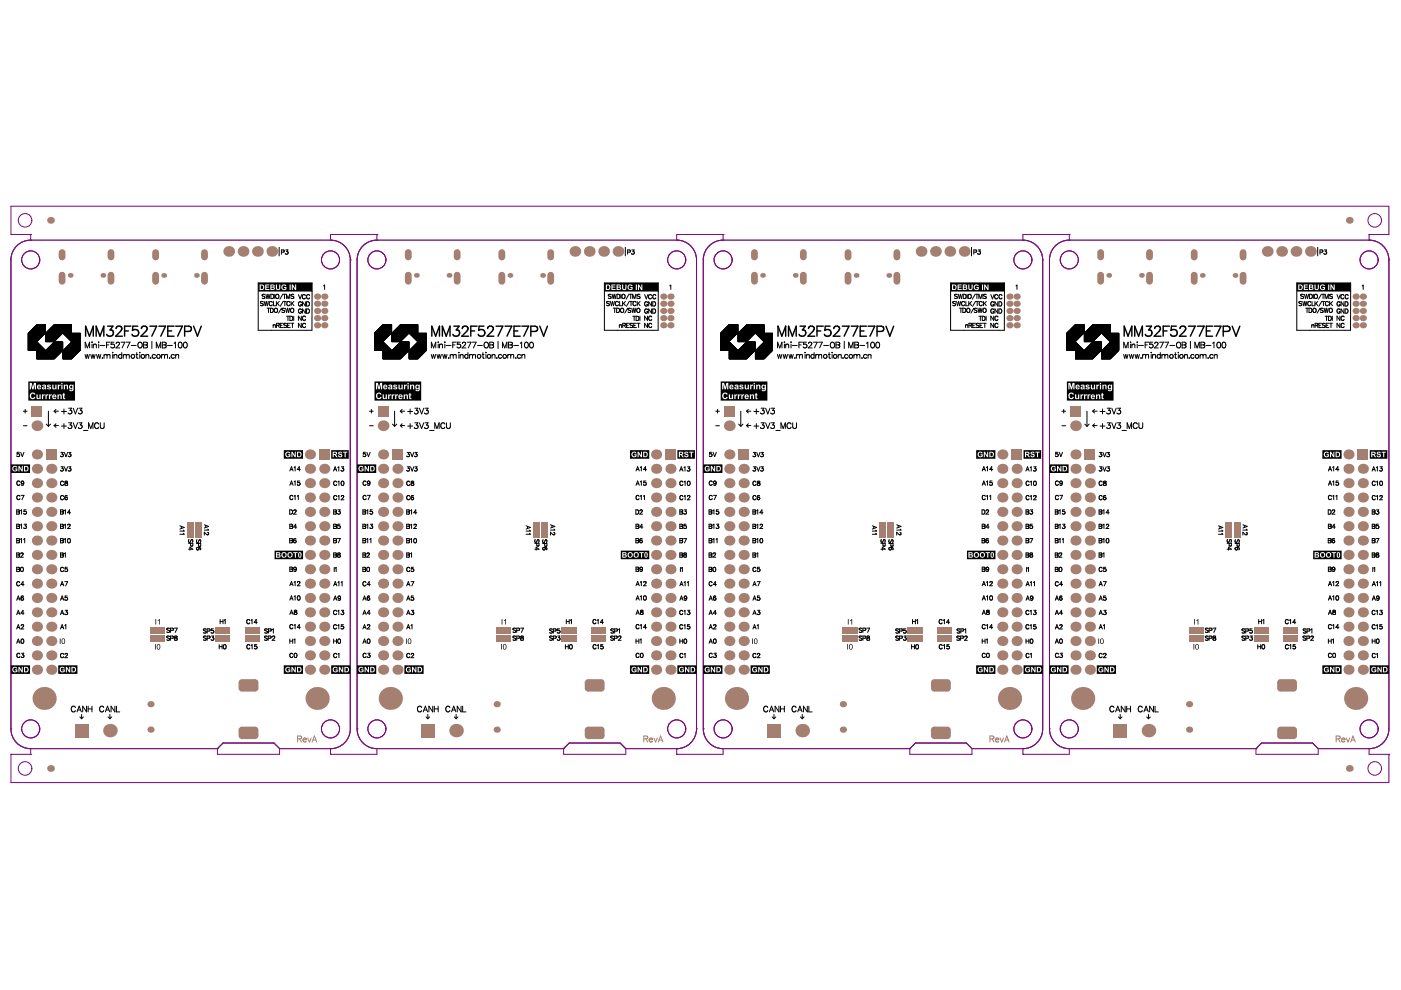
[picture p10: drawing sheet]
<svg xmlns="http://www.w3.org/2000/svg" width="297mm" height="210mm" viewBox="0 0 297 210" stroke-linecap="round" stroke-linejoin="round" font-family="sans-serif">
<g fill="none" stroke="#800080" stroke-width=".21">
<path d="M6.5 49.7h.1M6.5 50.9a4.2 4.2 0 0 0-4.2 4.2v99.4M6.5 50.9h.1M6.5 49.7h-4.2v-6h292.2v6h-4.2M6.5 49.7v1.2M6.5 50.9h63.6M70.1 50.9a4.2 4.2 0 0 1 4.2 4.2M70.1 50.9h.1M74.3 55.1h.1M74.3 55.1v99.4a4.2 4.2 0 0 1-4.2 4.2M79.9 49.7h.1M79.9 50.9a4.2 4.2 0 0 0-4.2 4.2v99.4"/>
<path d="M79.9 50.9h.1M79.9 49.7h-9.8v1.2M79.9 49.7v1.2M79.9 50.9h63.6M143.5 50.9a4.2 4.2 0 0 1 4.2 4.2v99.4M143.5 50.9h.1M153.3 49.7h.1M153.3 50.9a4.2 4.2 0 0 0-4.2 4.2v99.4M153.3 50.9h.1M153.3 49.7h-9.8v1.2M153.3 49.7v1.2M153.3 50.9h63.6"/>
<path d="M216.9 50.9a4.2 4.2 0 0 1 4.2 4.2M216.9 50.9h.1M221.1 55.1h.1M221.1 55.1v99.4a4.2 4.2 0 0 1-4.2 4.2M226.7 49.7h.1M226.7 50.9a4.2 4.2 0 0 0-4.2 4.2v99.4M226.7 50.9h.1M226.7 49.7h-9.8v1.2M226.7 49.7v1.2M226.7 50.9h63.6M290.3 50.9h.1M290.3 49.7h.1"/>
<path d="M290.3 50.9a4.2 4.2 0 0 1 4.2 4.2M290.3 49.7v1.2M294.5 55.1h.1M294.5 55.1v99.4a4.2 4.2 0 0 1-4.2 4.2M2.3 159.9h.1M2.3 154.5h.1M2.3 159.9v6h292.2v-6M2.3 159.9h4.2M2.3 154.5a4.2 4.2 0 0 0 4.2 4.2M6.5 159.9h.1M6.5 158.7v1.2M6.5 158.7h39.6"/>
<path d="M46.1 158.7h.1M46.1 158.7v1.2h13.2v-1.2M46.1 158.7l1.2-1.2h10.8l1.2 1.2M59.3 158.7h10.8M70.1 159.9h.1M70.1 158.7h.1M70.1 158.7v1.2M75.7 154.5h.1M75.7 154.5a4.2 4.2 0 0 0 4.2 4.2M79.9 158.7v1.2h-9.8M79.9 158.7h39.6M119.5 158.7h.1"/>
<path d="M119.5 158.7v1.2h13.2v-1.2M119.5 158.7l1.2-1.2h10.8l1.2 1.2M132.7 158.7h10.8M143.5 159.9h.1M143.5 158.7h.1M143.5 158.7v1.2M147.7 154.5h.1M147.7 154.5a4.2 4.2 0 0 1-4.2 4.2M149.1 154.5h.1M149.1 154.5a4.2 4.2 0 0 0 4.2 4.2M153.3 158.7v1.2h-9.8M153.3 158.7h39.6"/>
<path d="M192.9 158.7h.1M192.9 158.7v1.2h13.2v-1.2M192.9 158.7l1.2-1.2h10.8l1.2 1.2M206.1 158.7h10.8M216.9 159.9h.1M216.9 158.7h.1M216.9 158.7v1.2M222.5 154.5h.1M222.5 154.5a4.2 4.2 0 0 0 4.2 4.2M226.7 158.7v1.2h-9.8M226.7 158.7h39.6M266.3 158.7h.1"/>
<path d="M266.3 158.7v1.2h13.2v-1.2M266.3 158.7l1.2-1.2h10.8l1.2 1.2M279.5 158.7h10.8M290.3 158.7h.1M290.3 158.7v1.2h4.2M294.5 159.9h.1"/>
<circle cx="5.3" cy="46.7" r="1.44"/>
<circle cx="6.5" cy="55.1" r="1.92"/>
<circle cx="70.1" cy="55.1" r="1.92"/>
<circle cx="79.9" cy="55.1" r="1.92"/>
<circle cx="143.5" cy="55.1" r="1.92"/>
<circle cx="153.3" cy="55.1" r="1.92"/>
<circle cx="216.9" cy="55.1" r="1.92"/>
<circle cx="226.7" cy="55.1" r="1.92"/>
<circle cx="290.3" cy="55.1" r="1.92"/>
<circle cx="291.5" cy="46.7" r="1.44"/>
<circle cx="6.5" cy="154.5" r="1.92"/>
<circle cx="70.1" cy="154.5" r="1.92"/>
<circle cx="79.9" cy="154.5" r="1.92"/>
<circle cx="143.5" cy="154.5" r="1.92"/>
<circle cx="153.3" cy="154.5" r="1.92"/>
<circle cx="216.9" cy="154.5" r="1.92"/>
<circle cx="226.7" cy="154.5" r="1.92"/>
<circle cx="290.3" cy="154.5" r="1.92"/>
<circle cx="5.3" cy="162.9" r="1.44"/>
<circle cx="291.5" cy="162.9" r="1.44"/>
</g>
<path d="M3.4 52.3l1.3-1 1.5-.4h63.9a4.2 4.2 0 0 1 4.2 4.2v99.4a4.2 4.2 0 0 1-4.2 4.2h-10.8l-1.2-1.2h-10.8l-1.2 1.2h-39.6a4.2 4.2 0 0 1-4.2-4.2v-99.7l.4-1.6zM76.7 52.3l1.4-1 1.5-.4h63.9a4.2 4.2 0 0 1 4.2 4.2v99.4a4.2 4.2 0 0 1-4.2 4.2h-10.8l-1.2-1.2h-10.8l-1.2 1.2h-39.6a4.2 4.2 0 0 1-4.2-4.2v-99.7l.4-1.6zM150.1 52.3l1.3-1 1.6-.4h63.9a4.2 4.2 0 0 1 4.2 4.2v99.4a4.2 4.2 0 0 1-4.2 4.2h-10.8l-1.2-1.2h-10.8l-1.2 1.2h-39.6a4.2 4.2 0 0 1-4.2-4.2v-99.7l.4-1.6zM223.5 52.3l1.3-1 1.6-.4h63.9a4.2 4.2 0 0 1 4.2 4.2v99.4a4.2 4.2 0 0 1-4.2 4.2h-10.8l-1.2-1.2h-10.8l-1.2 1.2h-39.6a4.2 4.2 0 0 1-4.2-4.2v-99.7l.4-1.6z" fill="none" stroke="#808080" stroke-width=".21"/>
<g fill="#a57f6f">
<circle cx="286.1" cy="162.9" r=".72"/>
<circle cx="286.1" cy="46.7" r=".72"/>
<circle cx="10.7" cy="162.9" r=".72"/>
<circle cx="10.7" cy="46.7" r=".72"/>
</g>
<g fill="#a57f6f">
<path d="M272.1 134.7h3.2v1.3h-3.2z" fill-rule="evenodd"/>
<path d="M272.1 133h3.2v1.3h-3.2z" fill-rule="evenodd"/>
<path d="M265.8 133h3.2v1.3h-3.2z" fill-rule="evenodd"/>
<path d="M265.8 134.7h3.2v1.3h-3.2z" fill-rule="evenodd"/>
<path d="M252 134.7h3.2v1.3h-3.2z" fill-rule="evenodd"/>
<path d="M252 133h3.2v1.3h-3.2z" fill-rule="evenodd"/>
<path d="M261.6 110.8h1.3v3.2h-1.3z" fill-rule="evenodd"/>
<path d="M259.9 110.8h1.3v3.2h-1.3z" fill-rule="evenodd"/>
<path d="M198.7 134.7h3.2v1.3h-3.2z" fill-rule="evenodd"/>
<path d="M198.7 133h3.2v1.3h-3.2z" fill-rule="evenodd"/>
<path d="M192.4 133h3.2v1.3h-3.2z" fill-rule="evenodd"/>
<path d="M192.4 134.7h3.2v1.3h-3.2z" fill-rule="evenodd"/>
<path d="M178.6 134.7h3.2v1.3h-3.2z" fill-rule="evenodd"/>
<path d="M178.6 133h3.2v1.3h-3.2z" fill-rule="evenodd"/>
<path d="M188.2 110.8h1.3v3.2h-1.3z" fill-rule="evenodd"/>
<path d="M186.5 110.8h1.3v3.2h-1.3z" fill-rule="evenodd"/>
<path d="M125.3 134.7h3.2v1.3h-3.2z" fill-rule="evenodd"/>
<path d="M125.3 133h3.2v1.3h-3.2z" fill-rule="evenodd"/>
<path d="M119 133h3.2v1.3h-3.2z" fill-rule="evenodd"/>
<path d="M119 134.7h3.2v1.3h-3.2z" fill-rule="evenodd"/>
<path d="M105.2 134.7h3.2v1.3h-3.2z" fill-rule="evenodd"/>
<path d="M105.2 133h3.2v1.3h-3.2z" fill-rule="evenodd"/>
<path d="M114.8 110.8h1.3v3.2h-1.3z" fill-rule="evenodd"/>
<path d="M113.1 110.8h1.3v3.2h-1.3z" fill-rule="evenodd"/>
<path d="M51.9 134.7h3.2v1.3h-3.2z" fill-rule="evenodd"/>
<path d="M51.9 133h3.2v1.3h-3.2z" fill-rule="evenodd"/>
<path d="M45.6 133h3.2v1.3h-3.2z" fill-rule="evenodd"/>
<path d="M45.6 134.7h3.2v1.3h-3.2z" fill-rule="evenodd"/>
<path d="M31.8 134.7h3.2v1.3h-3.2z" fill-rule="evenodd"/>
<path d="M31.8 133h3.2v1.3h-3.2z" fill-rule="evenodd"/>
<path d="M41.4 110.8h1.3v3.2h-1.3z" fill-rule="evenodd"/>
<path d="M39.7 110.8h1.3v3.2h-1.3z" fill-rule="evenodd"/>
</g>
<g fill="none" stroke="#a57f6f" stroke-width=".21">
<path d="M63.1 156.7l.7-.1 .1-.4-.8-.2v1.3M63.5 156.7l.4 .6M64.2 156.8l.1 .3 .2 .2 .5-.2M64.3 156.7l.4-.2 .3 .3h-.8zM65.2 156.5l.4 .8 .4-.8M66.2 157.3l.5-1.3 .5 1.3M66.4 156.9h.6M136.5 156.7l.7-.1 .1-.4-.8-.2v1.3M136.9 156.7l.4 .6M137.6 156.8l.1 .3 .2 .2 .5-.2M137.7 156.7l.4-.2 .3 .3h-.8zM138.6 156.5l.4 .8 .4-.8"/>
<path d="M139.6 157.3l.5-1.3 .5 1.3M139.8 156.9h.6M209.9 156.7l.7-.1 .1-.4-.8-.2v1.3M210.3 156.7l.4 .6M211 156.8l.1 .3 .2 .2 .5-.2M211.1 156.7l.4-.2 .3 .3h-.8zM212 156.5l.4 .8 .4-.8M213 157.3l.5-1.3 .4 1.3M213.2 156.9h.6M283.3 156.7l.7-.1 .1-.4-.8-.2v1.3M283.7 156.7l.4 .6M284.4 156.8l.1 .3 .2 .2 .5-.2"/>
<path d="M284.5 156.7l.4-.2 .3 .3h-.8zM285.4 156.5l.4 .8 .4-.8M286.4 157.3l.5-1.3 .4 1.3M286.6 156.9h.6"/>
</g>
<g fill="#a57f6f">
<circle cx="242" cy="58.4" r=".51"/>
<circle cx="235.1" cy="58.4" r=".51"/>
</g>
<path d="M233.4 53.5v1M233.4 58.3v1.3M243.7 53.5v1M243.7 58.3v1.3" fill="none" stroke="#a57f6f" stroke-width="1.4"/>
<g fill="#a57f6f">
<path d="M274.3 144v.7zM274.3 144a.72 .72 0 0 1 .7 .7h-.7z"/>
<path d="M270.8 144.7h.7zM271 144.2l.5-.2v.7h-.7z"/>
<path d="M271.5 145.9v.7zM270.8 145.9h.7v.7a.72 .72 0 0 1-.7-.7z"/>
<path d="M274.3 145.9h.7zM274.3 145.9h.7a.72 .72 0 0 1-.7 .7z"/>
<path d="M274.3 154.1v.7zM274.3 154.1a.72 .72 0 0 1 .7 .7h-.7z"/>
<path d="M270.8 154.8h.7zM271 154.3l.5-.2v.7h-.7z"/>
<path d="M271.5 156v.7zM270.8 156h.7v.7a.72 .72 0 0 1-.7-.7z"/>
<path d="M274.3 156h.7zM274.3 156h.7a.72 .72 0 0 1-.7 .7z"/>
<circle cx="228" cy="90.3" r="1.13"/>
<circle cx="231.1" cy="129.8" r="1.07"/>
<circle cx="228" cy="129.8" r="1.07"/>
<circle cx="231.1" cy="132.9" r="1.07"/>
<circle cx="228" cy="132.9" r="1.07"/>
<circle cx="231.1" cy="135.9" r="1.07"/>
<circle cx="228" cy="135.9" r="1.07"/>
<circle cx="231.1" cy="139" r="1.07"/>
<circle cx="228" cy="139" r="1.07"/>
<circle cx="228" cy="96.4" r="1.07"/>
<circle cx="231.1" cy="99.4" r="1.07"/>
<circle cx="228" cy="99.4" r="1.07"/>
<circle cx="231.1" cy="102.4" r="1.07"/>
<circle cx="228" cy="102.4" r="1.07"/>
<circle cx="231.1" cy="105.5" r="1.07"/>
<circle cx="228" cy="105.5" r="1.07"/>
<circle cx="231.1" cy="108.5" r="1.07"/>
<circle cx="228" cy="108.5" r="1.07"/>
<circle cx="228" cy="111.6" r="1.07"/>
<circle cx="231.1" cy="114.6" r="1.07"/>
<circle cx="228" cy="114.6" r="1.07"/>
<circle cx="231.1" cy="117.7" r="1.07"/>
<circle cx="228" cy="117.7" r="1.07"/>
<circle cx="231.1" cy="120.7" r="1.07"/>
<circle cx="228" cy="120.7" r="1.07"/>
<circle cx="231.1" cy="123.7" r="1.07"/>
<circle cx="228" cy="123.7" r="1.07"/>
<circle cx="231.1" cy="126.8" r="1.07"/>
<circle cx="228" cy="126.8" r="1.07"/>
<circle cx="231.1" cy="111.6" r="1.07"/>
<circle cx="231.1" cy="142" r="1.07"/>
<circle cx="228" cy="142" r="1.07"/>
<circle cx="289" cy="129.8" r="1.07"/>
<circle cx="285.9" cy="129.8" r="1.07"/>
<circle cx="289" cy="132.9" r="1.07"/>
<circle cx="285.9" cy="132.9" r="1.07"/>
<circle cx="289" cy="135.9" r="1.07"/>
<circle cx="285.9" cy="135.9" r="1.07"/>
<circle cx="289" cy="139" r="1.07"/>
<circle cx="285.9" cy="139" r="1.07"/>
<circle cx="285.9" cy="96.4" r="1.07"/>
<circle cx="289" cy="99.4" r="1.07"/>
<circle cx="285.9" cy="99.4" r="1.07"/>
<circle cx="289" cy="102.4" r="1.07"/>
<circle cx="285.9" cy="102.4" r="1.07"/>
<circle cx="289" cy="105.5" r="1.07"/>
<circle cx="285.9" cy="105.5" r="1.07"/>
<circle cx="289" cy="108.5" r="1.07"/>
<circle cx="285.9" cy="108.5" r="1.07"/>
<circle cx="285.9" cy="111.6" r="1.07"/>
<circle cx="289" cy="114.6" r="1.07"/>
<circle cx="285.9" cy="114.6" r="1.07"/>
<circle cx="289" cy="117.7" r="1.07"/>
<circle cx="285.9" cy="117.7" r="1.07"/>
<circle cx="289" cy="120.7" r="1.07"/>
<circle cx="285.9" cy="120.7" r="1.07"/>
<circle cx="289" cy="123.7" r="1.07"/>
<circle cx="285.9" cy="123.7" r="1.07"/>
<circle cx="289" cy="126.8" r="1.07"/>
<circle cx="285.9" cy="126.8" r="1.07"/>
<circle cx="289" cy="111.6" r="1.07"/>
<circle cx="289" cy="142" r="1.07"/>
<circle cx="285.9" cy="142" r="1.07"/>
<circle cx="243.5" cy="154.9" r="1.43"/>
<circle cx="252.1" cy="149.3" r=".66"/>
<circle cx="252.1" cy="154.7" r=".66"/>
<circle cx="287.4" cy="148.1" r="2.45"/>
<circle cx="229.6" cy="148.1" r="2.45"/>
</g>
<g fill="#a57f6f">
<path d="M226.9 86.1h2.3v2.3h-2.3z" fill-rule="evenodd"/>
<path d="M230 95.3h2.2v2.1h-2.2z" fill-rule="evenodd"/>
<path d="M287.9 95.3h2.1v2.1h-2.1z" fill-rule="evenodd"/>
<path d="M270.8 144.7l.7-.7h2.8l.7 .7v1.2l-.7 .7h-2.8l-.7-.7z" fill-rule="evenodd"/>
<path d="M270.8 154.8l.7-.7h2.8l.7 .7v1.2l-.7 .7h-2.8l-.7-.7z" fill-rule="evenodd"/>
<path d="M236.1 153.5h2.8v2.8h-2.8z" fill-rule="evenodd"/>
</g>
<path d="M253.2 53.5v1M253.2 58.3v1.4M263.6 53.5v1M263.6 58.3v1.4" fill="none" stroke="#a57f6f" stroke-width="1.4"/>
<g fill="#a57f6f">
<circle cx="254.9" cy="58.4" r=".51"/>
<circle cx="261.8" cy="58.4" r=".51"/>
<circle cx="287.4" cy="69" r=".66"/>
<circle cx="289" cy="69" r=".66"/>
<circle cx="287.4" cy="67.4" r=".66"/>
<circle cx="289" cy="67.4" r=".66"/>
<circle cx="287.4" cy="65.9" r=".66"/>
<circle cx="289" cy="65.9" r=".66"/>
<circle cx="287.4" cy="64.4" r=".66"/>
<circle cx="289" cy="64.4" r=".66"/>
<circle cx="287.4" cy="62.9" r=".66"/>
<circle cx="289" cy="62.9" r=".66"/>
<circle cx="168.6" cy="58.4" r=".51"/>
<circle cx="161.7" cy="58.4" r=".51"/>
</g>
<path d="M160 53.5v1M160 58.3v1.3M170.3 53.5v1M170.3 58.3v1.3" fill="none" stroke="#a57f6f" stroke-width="1.4"/>
<g fill="#a57f6f">
<path d="M200.9 144v.7zM200.9 144a.72 .72 0 0 1 .7 .7h-.7z"/>
<path d="M197.4 144.7h.7zM197.6 144.2l.5-.2v.7h-.7z"/>
<path d="M198.1 145.9v.7zM197.4 145.9h.7v.7a.72 .72 0 0 1-.7-.7z"/>
<path d="M200.9 145.9h.7zM200.9 145.9h.7a.72 .72 0 0 1-.7 .7z"/>
<path d="M200.9 154.1v.7zM200.9 154.1a.72 .72 0 0 1 .7 .7h-.7z"/>
<path d="M197.4 154.8h.7zM197.6 154.3l.5-.2v.7h-.7z"/>
<path d="M198.1 156v.7zM197.4 156h.7v.7a.72 .72 0 0 1-.7-.7z"/>
<path d="M200.9 156h.7zM200.9 156h.7a.72 .72 0 0 1-.7 .7z"/>
<circle cx="154.6" cy="90.3" r="1.13"/>
<circle cx="157.7" cy="129.8" r="1.07"/>
<circle cx="154.6" cy="129.8" r="1.07"/>
<circle cx="157.7" cy="132.9" r="1.07"/>
<circle cx="154.6" cy="132.9" r="1.07"/>
<circle cx="157.7" cy="135.9" r="1.07"/>
<circle cx="154.6" cy="135.9" r="1.07"/>
<circle cx="157.7" cy="139" r="1.07"/>
<circle cx="154.6" cy="139" r="1.07"/>
<circle cx="154.6" cy="96.4" r="1.07"/>
<circle cx="157.7" cy="99.4" r="1.07"/>
<circle cx="154.6" cy="99.4" r="1.07"/>
<circle cx="157.7" cy="102.4" r="1.07"/>
<circle cx="154.6" cy="102.4" r="1.07"/>
<circle cx="157.7" cy="105.5" r="1.07"/>
<circle cx="154.6" cy="105.5" r="1.07"/>
<circle cx="157.7" cy="108.5" r="1.07"/>
<circle cx="154.6" cy="108.5" r="1.07"/>
<circle cx="154.6" cy="111.6" r="1.07"/>
<circle cx="157.7" cy="114.6" r="1.07"/>
<circle cx="154.6" cy="114.6" r="1.07"/>
<circle cx="157.7" cy="117.7" r="1.07"/>
<circle cx="154.6" cy="117.7" r="1.07"/>
<circle cx="157.7" cy="120.7" r="1.07"/>
<circle cx="154.6" cy="120.7" r="1.07"/>
<circle cx="157.7" cy="123.7" r="1.07"/>
<circle cx="154.6" cy="123.7" r="1.07"/>
<circle cx="157.7" cy="126.8" r="1.07"/>
<circle cx="154.6" cy="126.8" r="1.07"/>
<circle cx="157.7" cy="111.6" r="1.07"/>
<circle cx="157.7" cy="142" r="1.07"/>
<circle cx="154.6" cy="142" r="1.07"/>
<circle cx="215.6" cy="129.8" r="1.07"/>
<circle cx="212.5" cy="129.8" r="1.07"/>
<circle cx="215.6" cy="132.9" r="1.07"/>
<circle cx="212.5" cy="132.9" r="1.07"/>
<circle cx="215.6" cy="135.9" r="1.07"/>
<circle cx="212.5" cy="135.9" r="1.07"/>
<circle cx="215.6" cy="139" r="1.07"/>
<circle cx="212.5" cy="139" r="1.07"/>
<circle cx="212.5" cy="96.4" r="1.07"/>
<circle cx="215.6" cy="99.4" r="1.07"/>
<circle cx="212.5" cy="99.4" r="1.07"/>
<circle cx="215.6" cy="102.4" r="1.07"/>
<circle cx="212.5" cy="102.4" r="1.07"/>
<circle cx="215.6" cy="105.5" r="1.07"/>
<circle cx="212.5" cy="105.5" r="1.07"/>
<circle cx="215.6" cy="108.5" r="1.07"/>
<circle cx="212.5" cy="108.5" r="1.07"/>
<circle cx="212.5" cy="111.6" r="1.07"/>
<circle cx="215.6" cy="114.6" r="1.07"/>
<circle cx="212.5" cy="114.6" r="1.07"/>
<circle cx="215.6" cy="117.7" r="1.07"/>
<circle cx="212.5" cy="117.7" r="1.07"/>
<circle cx="215.6" cy="120.7" r="1.07"/>
<circle cx="212.5" cy="120.7" r="1.07"/>
<circle cx="215.6" cy="123.7" r="1.07"/>
<circle cx="212.5" cy="123.7" r="1.07"/>
<circle cx="215.6" cy="126.8" r="1.07"/>
<circle cx="212.5" cy="126.8" r="1.07"/>
<circle cx="215.6" cy="111.6" r="1.07"/>
<circle cx="215.6" cy="142" r="1.07"/>
<circle cx="212.5" cy="142" r="1.07"/>
<circle cx="170.1" cy="154.9" r="1.43"/>
<circle cx="178.7" cy="149.3" r=".66"/>
<circle cx="178.7" cy="154.7" r=".66"/>
<circle cx="214" cy="148.1" r="2.45"/>
<circle cx="156.2" cy="148.1" r="2.45"/>
</g>
<g fill="#a57f6f">
<path d="M153.5 86.1h2.3v2.3h-2.3z" fill-rule="evenodd"/>
<path d="M156.6 95.3h2.2v2.1h-2.2z" fill-rule="evenodd"/>
<path d="M214.5 95.3h2.1v2.1h-2.1z" fill-rule="evenodd"/>
<path d="M197.4 144.7l.7-.7h2.8l.7 .7v1.2l-.7 .7h-2.8l-.7-.7z" fill-rule="evenodd"/>
<path d="M197.4 154.8l.7-.7h2.8l.7 .7v1.2l-.7 .7h-2.8l-.7-.7z" fill-rule="evenodd"/>
<path d="M162.7 153.5h2.8v2.8h-2.8z" fill-rule="evenodd"/>
</g>
<path d="M179.8 53.5v1M179.8 58.3v1.4M190.2 53.5v1M190.2 58.3v1.4" fill="none" stroke="#a57f6f" stroke-width="1.4"/>
<g fill="#a57f6f">
<circle cx="181.5" cy="58.4" r=".51"/>
<circle cx="188.4" cy="58.4" r=".51"/>
<circle cx="214" cy="69" r=".66"/>
<circle cx="215.6" cy="69" r=".66"/>
<circle cx="214" cy="67.4" r=".66"/>
<circle cx="215.6" cy="67.4" r=".66"/>
<circle cx="214" cy="65.9" r=".66"/>
<circle cx="215.6" cy="65.9" r=".66"/>
<circle cx="214" cy="64.4" r=".66"/>
<circle cx="215.6" cy="64.4" r=".66"/>
<circle cx="214" cy="62.9" r=".66"/>
<circle cx="215.6" cy="62.9" r=".66"/>
<circle cx="95.2" cy="58.4" r=".51"/>
<circle cx="88.3" cy="58.4" r=".51"/>
</g>
<path d="M86.6 53.5v1M86.6 58.3v1.3M96.9 53.5v1M96.9 58.3v1.3" fill="none" stroke="#a57f6f" stroke-width="1.4"/>
<g fill="#a57f6f">
<path d="M127.5 144v.7zM127.5 144a.72 .72 0 0 1 .7 .7h-.7z"/>
<path d="M124 144.7h.7zM124.2 144.2l.5-.2v.7h-.7z"/>
<path d="M124.7 145.9v.7zM124 145.9h.7v.7a.72 .72 0 0 1-.7-.7z"/>
<path d="M127.5 145.9h.7zM127.5 145.9h.7a.72 .72 0 0 1-.7 .7z"/>
<path d="M127.5 154.1v.7zM127.5 154.1a.72 .72 0 0 1 .7 .7h-.7z"/>
<path d="M124 154.8h.7zM124.2 154.3l.5-.2v.7h-.7z"/>
<path d="M124.7 156v.7zM124 156h.7v.7a.72 .72 0 0 1-.7-.7z"/>
<path d="M127.5 156h.7zM127.5 156h.7a.72 .72 0 0 1-.7 .7z"/>
<circle cx="81.2" cy="90.3" r="1.13"/>
<circle cx="84.3" cy="129.8" r="1.07"/>
<circle cx="81.2" cy="129.8" r="1.07"/>
<circle cx="84.3" cy="132.9" r="1.07"/>
<circle cx="81.2" cy="132.9" r="1.07"/>
<circle cx="84.3" cy="135.9" r="1.07"/>
<circle cx="81.2" cy="135.9" r="1.07"/>
<circle cx="84.3" cy="139" r="1.07"/>
<circle cx="81.2" cy="139" r="1.07"/>
<circle cx="81.2" cy="96.4" r="1.07"/>
<circle cx="84.3" cy="99.4" r="1.07"/>
<circle cx="81.2" cy="99.4" r="1.07"/>
<circle cx="84.3" cy="102.4" r="1.07"/>
<circle cx="81.2" cy="102.4" r="1.07"/>
<circle cx="84.3" cy="105.5" r="1.07"/>
<circle cx="81.2" cy="105.5" r="1.07"/>
<circle cx="84.3" cy="108.5" r="1.07"/>
<circle cx="81.2" cy="108.5" r="1.07"/>
<circle cx="81.2" cy="111.6" r="1.07"/>
<circle cx="84.3" cy="114.6" r="1.07"/>
<circle cx="81.2" cy="114.6" r="1.07"/>
<circle cx="84.3" cy="117.7" r="1.07"/>
<circle cx="81.2" cy="117.7" r="1.07"/>
<circle cx="84.3" cy="120.7" r="1.07"/>
<circle cx="81.2" cy="120.7" r="1.07"/>
<circle cx="84.3" cy="123.7" r="1.07"/>
<circle cx="81.2" cy="123.7" r="1.07"/>
<circle cx="84.3" cy="126.8" r="1.07"/>
<circle cx="81.2" cy="126.8" r="1.07"/>
<circle cx="84.3" cy="111.6" r="1.07"/>
<circle cx="84.3" cy="142" r="1.07"/>
<circle cx="81.2" cy="142" r="1.07"/>
<circle cx="142.2" cy="129.8" r="1.07"/>
<circle cx="139.1" cy="129.8" r="1.07"/>
<circle cx="142.2" cy="132.9" r="1.07"/>
<circle cx="139.1" cy="132.9" r="1.07"/>
<circle cx="142.2" cy="135.9" r="1.07"/>
<circle cx="139.1" cy="135.9" r="1.07"/>
<circle cx="142.2" cy="139" r="1.07"/>
<circle cx="139.1" cy="139" r="1.07"/>
<circle cx="139.1" cy="96.4" r="1.07"/>
<circle cx="142.2" cy="99.4" r="1.07"/>
<circle cx="139.1" cy="99.4" r="1.07"/>
<circle cx="142.2" cy="102.4" r="1.07"/>
<circle cx="139.1" cy="102.4" r="1.07"/>
<circle cx="142.2" cy="105.5" r="1.07"/>
<circle cx="139.1" cy="105.5" r="1.07"/>
<circle cx="142.2" cy="108.5" r="1.07"/>
<circle cx="139.1" cy="108.5" r="1.07"/>
<circle cx="139.1" cy="111.6" r="1.07"/>
<circle cx="142.2" cy="114.6" r="1.07"/>
<circle cx="139.1" cy="114.6" r="1.07"/>
<circle cx="142.2" cy="117.7" r="1.07"/>
<circle cx="139.1" cy="117.7" r="1.07"/>
<circle cx="142.2" cy="120.7" r="1.07"/>
<circle cx="139.1" cy="120.7" r="1.07"/>
<circle cx="142.2" cy="123.7" r="1.07"/>
<circle cx="139.1" cy="123.7" r="1.07"/>
<circle cx="142.2" cy="126.8" r="1.07"/>
<circle cx="139.1" cy="126.8" r="1.07"/>
<circle cx="142.2" cy="111.6" r="1.07"/>
<circle cx="142.2" cy="142" r="1.07"/>
<circle cx="139.1" cy="142" r="1.07"/>
<circle cx="96.7" cy="154.9" r="1.43"/>
<circle cx="105.3" cy="149.3" r=".66"/>
<circle cx="105.3" cy="154.7" r=".66"/>
<circle cx="140.6" cy="148.1" r="2.45"/>
<circle cx="82.8" cy="148.1" r="2.45"/>
</g>
<g fill="#a57f6f">
<path d="M80.1 86.1h2.3v2.3h-2.3z" fill-rule="evenodd"/>
<path d="M83.2 95.3h2.2v2.1h-2.2z" fill-rule="evenodd"/>
<path d="M141.1 95.3h2.1v2.1h-2.1z" fill-rule="evenodd"/>
<path d="M124 144.7l.7-.7h2.8l.7 .7v1.2l-.7 .7h-2.8l-.7-.7z" fill-rule="evenodd"/>
<path d="M124 154.8l.7-.7h2.8l.7 .7v1.2l-.7 .7h-2.8l-.7-.7z" fill-rule="evenodd"/>
<path d="M89.3 153.5h2.8v2.8h-2.8z" fill-rule="evenodd"/>
</g>
<path d="M106.4 53.5v1M106.4 58.3v1.4M116.8 53.5v1M116.8 58.3v1.4" fill="none" stroke="#a57f6f" stroke-width="1.4"/>
<g fill="#a57f6f">
<circle cx="108.1" cy="58.4" r=".51"/>
<circle cx="115" cy="58.4" r=".51"/>
<circle cx="140.6" cy="69" r=".66"/>
<circle cx="142.2" cy="69" r=".66"/>
<circle cx="140.6" cy="67.4" r=".66"/>
<circle cx="142.2" cy="67.4" r=".66"/>
<circle cx="140.6" cy="65.9" r=".66"/>
<circle cx="142.2" cy="65.9" r=".66"/>
<circle cx="140.6" cy="64.4" r=".66"/>
<circle cx="142.2" cy="64.4" r=".66"/>
<circle cx="140.6" cy="62.9" r=".66"/>
<circle cx="142.2" cy="62.9" r=".66"/>
<circle cx="21.8" cy="58.4" r=".51"/>
<circle cx="14.9" cy="58.4" r=".51"/>
</g>
<path d="M13.2 53.5v1M13.2 58.3v1.3M23.5 53.5v1M23.5 58.3v1.3" fill="none" stroke="#a57f6f" stroke-width="1.4"/>
<g fill="#a57f6f">
<path d="M54.1 144v.7zM54.1 144a.72 .72 0 0 1 .7 .7h-.7z"/>
<path d="M50.6 144.7h.7zM50.8 144.2l.5-.2v.7h-.7z"/>
<path d="M51.3 145.9v.7zM50.6 145.9h.7v.7a.72 .72 0 0 1-.7-.7z"/>
<path d="M54.1 145.9h.7zM54.1 145.9h.7a.72 .72 0 0 1-.7 .7z"/>
<path d="M54.1 154.1v.7zM54.1 154.1a.72 .72 0 0 1 .7 .7h-.7z"/>
<path d="M50.6 154.8h.7zM50.8 154.3l.5-.2v.7h-.7z"/>
<path d="M51.3 156v.7zM50.6 156h.7v.7a.72 .72 0 0 1-.7-.7z"/>
<path d="M54.1 156h.7zM54.1 156h.7a.72 .72 0 0 1-.7 .7z"/>
<circle cx="7.8" cy="90.3" r="1.13"/>
<circle cx="10.9" cy="129.8" r="1.07"/>
<circle cx="7.8" cy="129.8" r="1.07"/>
<circle cx="10.9" cy="132.9" r="1.07"/>
<circle cx="7.8" cy="132.9" r="1.07"/>
<circle cx="10.9" cy="135.9" r="1.07"/>
<circle cx="7.8" cy="135.9" r="1.07"/>
<circle cx="10.9" cy="139" r="1.07"/>
<circle cx="7.8" cy="139" r="1.07"/>
<circle cx="7.8" cy="96.4" r="1.07"/>
<circle cx="10.9" cy="99.4" r="1.07"/>
<circle cx="7.8" cy="99.4" r="1.07"/>
<circle cx="10.9" cy="102.4" r="1.07"/>
<circle cx="7.8" cy="102.4" r="1.07"/>
<circle cx="10.9" cy="105.5" r="1.07"/>
<circle cx="7.8" cy="105.5" r="1.07"/>
<circle cx="10.9" cy="108.5" r="1.07"/>
<circle cx="7.8" cy="108.5" r="1.07"/>
<circle cx="7.8" cy="111.6" r="1.07"/>
<circle cx="10.9" cy="114.6" r="1.07"/>
<circle cx="7.8" cy="114.6" r="1.07"/>
<circle cx="10.9" cy="117.7" r="1.07"/>
<circle cx="7.8" cy="117.7" r="1.07"/>
<circle cx="10.9" cy="120.7" r="1.07"/>
<circle cx="7.8" cy="120.7" r="1.07"/>
<circle cx="10.9" cy="123.7" r="1.07"/>
<circle cx="7.8" cy="123.7" r="1.07"/>
<circle cx="10.9" cy="126.8" r="1.07"/>
<circle cx="7.8" cy="126.8" r="1.07"/>
<circle cx="10.9" cy="111.6" r="1.07"/>
<circle cx="10.9" cy="142" r="1.07"/>
<circle cx="7.8" cy="142" r="1.07"/>
<circle cx="68.8" cy="129.8" r="1.07"/>
<circle cx="65.7" cy="129.8" r="1.07"/>
<circle cx="68.8" cy="132.9" r="1.07"/>
<circle cx="65.7" cy="132.9" r="1.07"/>
<circle cx="68.8" cy="135.9" r="1.07"/>
<circle cx="65.7" cy="135.9" r="1.07"/>
<circle cx="68.8" cy="139" r="1.07"/>
<circle cx="65.7" cy="139" r="1.07"/>
<circle cx="65.7" cy="96.4" r="1.07"/>
<circle cx="68.8" cy="99.4" r="1.07"/>
<circle cx="65.7" cy="99.4" r="1.07"/>
<circle cx="68.8" cy="102.4" r="1.07"/>
<circle cx="65.7" cy="102.4" r="1.07"/>
<circle cx="68.8" cy="105.5" r="1.07"/>
<circle cx="65.7" cy="105.5" r="1.07"/>
<circle cx="68.8" cy="108.5" r="1.07"/>
<circle cx="65.7" cy="108.5" r="1.07"/>
<circle cx="65.7" cy="111.6" r="1.07"/>
<circle cx="68.8" cy="114.6" r="1.07"/>
<circle cx="65.7" cy="114.6" r="1.07"/>
<circle cx="68.8" cy="117.7" r="1.07"/>
<circle cx="65.7" cy="117.7" r="1.07"/>
<circle cx="68.8" cy="120.7" r="1.07"/>
<circle cx="65.7" cy="120.7" r="1.07"/>
<circle cx="68.8" cy="123.7" r="1.07"/>
<circle cx="65.7" cy="123.7" r="1.07"/>
<circle cx="68.8" cy="126.8" r="1.07"/>
<circle cx="65.7" cy="126.8" r="1.07"/>
<circle cx="68.8" cy="111.6" r="1.07"/>
<circle cx="68.8" cy="142" r="1.07"/>
<circle cx="65.7" cy="142" r="1.07"/>
<circle cx="23.3" cy="154.9" r="1.43"/>
<circle cx="31.9" cy="149.3" r=".66"/>
<circle cx="31.9" cy="154.7" r=".66"/>
<circle cx="67.2" cy="148.1" r="2.45"/>
<circle cx="9.4" cy="148.1" r="2.45"/>
</g>
<g fill="#a57f6f">
<path d="M6.7 86.1h2.3v2.3h-2.3z" fill-rule="evenodd"/>
<path d="M9.8 95.3h2.2v2.1h-2.2z" fill-rule="evenodd"/>
<path d="M67.7 95.3h2.1v2.1h-2.1z" fill-rule="evenodd"/>
<path d="M50.6 144.7l.7-.7h2.8l.7 .7v1.2l-.7 .7h-2.8l-.7-.7z" fill-rule="evenodd"/>
<path d="M50.6 154.8l.7-.7h2.8l.7 .7v1.2l-.7 .7h-2.8l-.7-.7z" fill-rule="evenodd"/>
<path d="M15.9 153.5h2.8v2.8h-2.8z" fill-rule="evenodd"/>
</g>
<path d="M33 53.5v1M33 58.3v1.4M43.4 53.5v1M43.4 58.3v1.4" fill="none" stroke="#a57f6f" stroke-width="1.4"/>
<g fill="#a57f6f">
<circle cx="34.7" cy="58.4" r=".51"/>
<circle cx="41.6" cy="58.4" r=".51"/>
<circle cx="67.2" cy="69" r=".66"/>
<circle cx="68.8" cy="69" r=".66"/>
<circle cx="67.2" cy="67.4" r=".66"/>
<circle cx="68.8" cy="67.4" r=".66"/>
<circle cx="67.2" cy="65.9" r=".66"/>
<circle cx="68.8" cy="65.9" r=".66"/>
<circle cx="67.2" cy="64.4" r=".66"/>
<circle cx="68.8" cy="64.4" r=".66"/>
<circle cx="67.2" cy="62.9" r=".66"/>
<circle cx="68.8" cy="62.9" r=".66"/>
<circle cx="268.7" cy="53.3" r="1.13"/>
<circle cx="271.7" cy="53.3" r="1.13"/>
<circle cx="274.8" cy="53.3" r="1.13"/>
<circle cx="277.8" cy="53.3" r="1.13"/>
<circle cx="195.3" cy="53.3" r="1.13"/>
<circle cx="198.3" cy="53.3" r="1.13"/>
<circle cx="201.4" cy="53.3" r="1.13"/>
<circle cx="204.4" cy="53.3" r="1.13"/>
<circle cx="121.9" cy="53.3" r="1.13"/>
<circle cx="124.9" cy="53.3" r="1.13"/>
<circle cx="128" cy="53.3" r="1.13"/>
<circle cx="131" cy="53.3" r="1.13"/>
<circle cx="48.5" cy="53.3" r="1.13"/>
<circle cx="51.5" cy="53.3" r="1.13"/>
<circle cx="54.6" cy="53.3" r="1.13"/>
<circle cx="57.6" cy="53.3" r="1.13"/>
</g>
<g fill="#a57f6f">
<path d="M272.1 134.7h1.2v1.3h-1.2z" fill-rule="evenodd"/>
<path d="M274.1 134.7h1.2v1.3h-1.2z" fill-rule="evenodd"/>
<path d="M272.1 133h1.2v1.3h-1.2z" fill-rule="evenodd"/>
<path d="M274.1 133h1.2v1.3h-1.2z" fill-rule="evenodd"/>
<path d="M265.8 133h1.2v1.3h-1.2z" fill-rule="evenodd"/>
<path d="M267.8 133h1.2v1.3h-1.2z" fill-rule="evenodd"/>
<path d="M265.8 134.7h1.2v1.3h-1.2z" fill-rule="evenodd"/>
<path d="M267.8 134.7h1.2v1.3h-1.2z" fill-rule="evenodd"/>
<path d="M254 134.7h1.2v1.3h-1.2z" fill-rule="evenodd"/>
<path d="M252 134.7h1.2v1.3h-1.2z" fill-rule="evenodd"/>
<path d="M254 133h1.2v1.3h-1.2z" fill-rule="evenodd"/>
<path d="M252 133h1.2v1.3h-1.2z" fill-rule="evenodd"/>
<path d="M261.6 112.8h1.3v1.2h-1.3z" fill-rule="evenodd"/>
<path d="M261.6 110.8h1.3v1.2h-1.3z" fill-rule="evenodd"/>
<path d="M259.9 112.8h1.3v1.2h-1.3z" fill-rule="evenodd"/>
<path d="M259.9 110.8h1.3v1.2h-1.3z" fill-rule="evenodd"/>
<path d="M198.7 134.7h1.2v1.3h-1.2z" fill-rule="evenodd"/>
<path d="M200.7 134.7h1.2v1.3h-1.2z" fill-rule="evenodd"/>
<path d="M198.7 133h1.2v1.3h-1.2z" fill-rule="evenodd"/>
<path d="M200.7 133h1.2v1.3h-1.2z" fill-rule="evenodd"/>
<path d="M192.4 133h1.2v1.3h-1.2z" fill-rule="evenodd"/>
<path d="M194.4 133h1.2v1.3h-1.2z" fill-rule="evenodd"/>
<path d="M192.4 134.7h1.2v1.3h-1.2z" fill-rule="evenodd"/>
<path d="M194.4 134.7h1.2v1.3h-1.2z" fill-rule="evenodd"/>
<path d="M180.6 134.7h1.2v1.3h-1.2z" fill-rule="evenodd"/>
<path d="M178.6 134.7h1.2v1.3h-1.2z" fill-rule="evenodd"/>
<path d="M180.6 133h1.2v1.3h-1.2z" fill-rule="evenodd"/>
<path d="M178.6 133h1.2v1.3h-1.2z" fill-rule="evenodd"/>
<path d="M188.2 112.8h1.3v1.2h-1.3z" fill-rule="evenodd"/>
<path d="M188.2 110.8h1.3v1.2h-1.3z" fill-rule="evenodd"/>
<path d="M186.5 112.8h1.3v1.2h-1.3z" fill-rule="evenodd"/>
<path d="M186.5 110.8h1.3v1.2h-1.3z" fill-rule="evenodd"/>
<path d="M125.3 134.7h1.2v1.3h-1.2z" fill-rule="evenodd"/>
<path d="M127.3 134.7h1.2v1.3h-1.2z" fill-rule="evenodd"/>
<path d="M125.3 133h1.2v1.3h-1.2z" fill-rule="evenodd"/>
<path d="M127.3 133h1.2v1.3h-1.2z" fill-rule="evenodd"/>
<path d="M119 133h1.2v1.3h-1.2z" fill-rule="evenodd"/>
<path d="M121 133h1.2v1.3h-1.2z" fill-rule="evenodd"/>
<path d="M119 134.7h1.2v1.3h-1.2z" fill-rule="evenodd"/>
<path d="M121 134.7h1.2v1.3h-1.2z" fill-rule="evenodd"/>
<path d="M107.2 134.7h1.2v1.3h-1.2z" fill-rule="evenodd"/>
<path d="M105.2 134.7h1.2v1.3h-1.2z" fill-rule="evenodd"/>
<path d="M107.2 133h1.2v1.3h-1.2z" fill-rule="evenodd"/>
<path d="M105.2 133h1.2v1.3h-1.2z" fill-rule="evenodd"/>
<path d="M114.8 112.8h1.3v1.2h-1.3z" fill-rule="evenodd"/>
<path d="M114.8 110.8h1.3v1.2h-1.3z" fill-rule="evenodd"/>
<path d="M113.1 112.8h1.3v1.2h-1.3z" fill-rule="evenodd"/>
<path d="M113.1 110.8h1.3v1.2h-1.3z" fill-rule="evenodd"/>
<path d="M51.9 134.7h1.2v1.3h-1.2z" fill-rule="evenodd"/>
<path d="M53.9 134.7h1.2v1.3h-1.2z" fill-rule="evenodd"/>
<path d="M51.9 133h1.2v1.3h-1.2z" fill-rule="evenodd"/>
<path d="M53.9 133h1.2v1.3h-1.2z" fill-rule="evenodd"/>
<path d="M45.6 133h1.2v1.3h-1.2z" fill-rule="evenodd"/>
<path d="M47.6 133h1.2v1.3h-1.2z" fill-rule="evenodd"/>
<path d="M45.6 134.7h1.2v1.3h-1.2z" fill-rule="evenodd"/>
<path d="M47.6 134.7h1.2v1.3h-1.2z" fill-rule="evenodd"/>
<path d="M33.8 134.7h1.2v1.3h-1.2z" fill-rule="evenodd"/>
<path d="M31.8 134.7h1.2v1.3h-1.2z" fill-rule="evenodd"/>
<path d="M33.8 133h1.2v1.3h-1.2z" fill-rule="evenodd"/>
<path d="M31.8 133h1.2v1.3h-1.2z" fill-rule="evenodd"/>
<path d="M41.4 112.8h1.3v1.2h-1.3z" fill-rule="evenodd"/>
<path d="M41.4 110.8h1.3v1.2h-1.3z" fill-rule="evenodd"/>
<path d="M39.7 112.8h1.3v1.2h-1.3z" fill-rule="evenodd"/>
<path d="M39.7 110.8h1.3v1.2h-1.3z" fill-rule="evenodd"/>
</g>
<g fill="#000">
<path d="M57.6 60.5v.3l.4-.1-.1-.2zM55.5 60.3l.4 .2 .1 .4v-.6zM62.1 60.3l.5 .8v-.8zM57.3 60.3l.8 .1 .1 .2-.1 .3 .2 .3v-.9v1.2v-.3l-.1 .2-.4 .1h.5h-1zM55.3 60.5v.8h.4v-.6zM56.2 60.3h.9v.9v-.9v.2h-.6v.3h.6v.2h-.6v.3h.6v.2h-.9zM57.6 61v.3l.4-.1v-.2zM58.7 60.3v.9l.4 .1 .1-1zM59.8 60.5l.4-.2 .5 .2v.1l-.5-.1-.3 .2v.5l.4 .1 .2-.2h-.3v-.2h.5v-.6v1.2v-.2l-1.1 .2h.6l-.5-.3-.1-.4zM55 60.3h1v1.2v-.6l-.2 .5-.8 .1zM61.4 60.3h.2v1.2h-.2zM61.9 60.3h.9v1.2h-.2l-.5-.8v.8h-.2zM58.5 60.3h.9v1.2v-.5l-.2 .5-.6-.1zM54.7 60v1.8h11.5v-1.8z"/>
<path d="M131 60.5v.3l.4-.1-.1-.2zM128.9 60.3l.4 .2 .1 .4v-.6zM135.5 60.3l.5 .8v-.8zM130.7 60.3l.8 .1 .1 .2-.1 .3 .2 .3v-.9v1.2v-.3l-.1 .2-.4 .1h.5h-1zM128.7 60.5v.8h.4v-.6zM129.6 60.3h.9v.9v-.9v.2h-.6v.3h.6v.2h-.6v.3h.6v.2h-.9zM131 61v.3l.4-.1v-.2zM132.1 60.3v.9l.4 .1 .1-1zM133.2 60.5l.4-.2 .5 .2v.1l-.5-.1-.3 .2v.5l.4 .1 .2-.2h-.3v-.2h.5v-.6v1.2v-.2l-1.1 .2h.6l-.5-.3zM128.4 60.3h1v1.2v-.6l-.2 .5-.8 .1zM134.8 60.3h.2v1.2h-.2zM135.3 60.3h.9v1.2h-.2l-.5-.8v.8h-.2zM131.9 60.3h.9v1.2v-.5l-.2 .5-.6-.1zM128.1 60v1.8h11.5v-1.8z"/>
<path d="M204.4 60.5v.3l.4-.1-.1-.2zM202.3 60.3l.4 .2 .1 .4v-.6zM208.9 60.3l.5 .8v-.8zM204.1 60.3l.8 .1 .1 .2-.1 .3 .2 .3v-.9v1.2v-.3l-.1 .2-.4 .1h.5h-1zM202.1 60.5v.8h.4v-.6zM203 60.3h.9v.9v-.9v.2h-.6v.3h.6v.2h-.6v.3h.6v.2h-.9zM204.4 61v.3l.4-.1v-.2zM205.5 60.3v.9l.4 .1 .1-1zM206.6 60.5l.4-.2 .5 .2v.1l-.5-.1-.3 .2v.5l.4 .1 .2-.2h-.3v-.2h.5v-.6v1.2v-.2l-1.1 .2h.6l-.5-.3-.1-.4zM201.8 60.3h1v1.2v-.6l-.2 .5-.8 .1zM208.2 60.3h.2v1.2h-.2zM208.7 60.3h.9v1.2h-.2l-.5-.8v.8h-.2zM205.3 60.3h.9v1.2v-.5l-.2 .5-.6-.1zM201.5 60v1.8h11.5v-1.8z"/>
<path d="M277.8 60.5v.3l.4-.1-.1-.2zM275.7 60.3l.4 .2 .1 .4v-.6zM282.3 60.3l.5 .8v-.8zM277.5 60.3l.8 .1 .1 .2-.1 .3 .2 .3v-.9v1.2v-.3l-.1 .2-.4 .1h.5h-1zM275.5 60.5v.8h.3l.1-.6zM276.4 60.3h.9v.9v-.9v.2h-.6v.3h.5v.2h-.5v.3h.6v.2h-.9zM277.8 61v.3l.4-.1v-.2zM278.9 60.3v.9l.4 .1 .1-1zM280 60.4l.4-.1 .5 .2v.1l-.5-.1-.3 .2v.5l.4 .1 .2-.2h-.3v-.2h.5v-.6v1.2v-.2l-1.1 .2h.6l-.5-.3zM275.2 60.3h1v1.2v-.6l-.2 .5-.8 .1zM281.6 60.3h.2v1.2h-.2zM282.1 60.3h.9v1.2h-.2l-.5-.8v.8h-.2zM278.7 60.3h.9v1.2v-.5l-.2 .5-.6-.1zM274.9 60v1.8h11.5v-1.8z"/>
<path d="M5.1 98.8l.8 .1 .2 .5v-.6v1.2v-.6l-.2 .4-.4 .2h.6h-1zM3.9 98.8h.2l.5 .8v-.8h.2v1.2h-.9zM5.3 99v.8l.4-.1 .1-.6zM2.6 98.8h.8l.2 .2 .1 .1h-.3l-.2-.1-.3 .1v.5l.3 .2 .2-.1v-.2h-.2v-.2h.5v-.5v1.2v-.2l-.5 .2-.4-.2-.2-.7 .6-.3zM4.1 99.2v.8h.5zM3.2 100h.5zM2.3 98.5v1.8h4.1v-1.8z"/>
<path d="M13 81.2h.3v.2l-.3 .1zM13 81.5l.3 .1v.9h-.3zM12.2 81.5l.3 .1v.1l.4-.1-.1 .2h-.2l-.1 .4v.3h.4h-.7zM14.8 81.7l.3-.2 .3 .2v-.1h.2v1l-.2 .3h-.5l-.2-.1v-.2l.4 .2 .2-.2v-.2l-.3 .1-.3-.1zM13.5 81.5l.3 .1v.1l.3-.2 .3 .2v.8h-.9zM9 81.6h.7l.1 .9-.3-.1-.3 .2h.6h-.9v-.5l.6-.2-.1-.2-.5 .1zM8.2 81.8l-.1 .2h.4l-.1-.2zM8.7 81.5v.5zM6.3 81.2h.4l.3 .9 .1-.9h.5v1.3h-.2v-1l-.3 1h-.4l-.1-1v1h-.3zM10.1 81.6l.8-.1h-.5l.4 .3h-.6l.6 .3-.1 .4-.8 .1h.5l-.5-.3h.7l-.6-.3zM14.8 82a.3 .3 0 0 0 .6 0 .3 .3 0 0 0-.6 0zM11.1 81.6h.2l.1 .7 .1 .1 .2-.2v-.6h.3v1h-.9h.3l-.3-.2zM8 81.7l.3-.2 .3 .2 .1 .9v-.5h-.6l.2 .3 .4-.1-.4 .3h.4h-.9v-.2v.2h.5l-.4-.3zM9.2 82.2v.2h.2l.1-.3zM13.8 81.8v.7h.4l-.1-.7zM8.9 82.3v.3h.3zM11.4 82.6l.6-.1h-.3v-.1zM13.2 83.3v.3l.4-.3v.3h.2v.2h-.2v.5l.2 .3-.4-.1v-.7h-.2v.8zM8.9 83.6h.2v.2l.4-.1-.1 .2h-.2v.3v.4h.3h-.6zM9.6 83.6h.3v.2l.4-.1-.1 .2h-.3v.3v.4h.4h-.7zM10.4 83.6h.2v.2l.4-.1-.1 .2h-.2l-.1 .3v.4h.4h-.6zM12.2 83.6h.2v.2l.3-.2 .3 .1 .1 .9h-.3v-.7l-.1-.1-.3 .3v.5h.2h-.4zM6.3 83.2v.7l.1-.4 .3-.2 .7 .1 .1 .2-.8-.1-.1 .5 .3 .4 .3-.3 .3 .1-.2 .3-.4 .1h.6h-1.2zM11.4 83.9l-.1 .1h.4l-.1-.2zM11.1 83.6v.5l.2-.5 .6 .2 .1 .4h-.7l.2 .2 .5-.1-.5 .3h.5h-.9zM7.7 83.6h.3v.7l.2 .1 .2-.1v-.7h.2v1h-.2v-.1l-.3 .1h.5h-.9zM7.7 84.3v.3h.3l-.2-.1zM11.1 84.1v.5h.4l-.3-.1zM6.3 83.9v.7h.6l-.4-.2zM6 80.9v4h9.9v-4z"/>
<path d="M63 95.8h.7l.2 .6v-.6v1.1v-.5l-.1 .4-.4 .1h.5h-.9zM61.8 95.8h.2l.5 .8-.1-.8h.3v1.1h-.9zM63.2 96v.7h.4l.1-.6zM60.5 95.7l.7 .1 .3 .2 .1 .1h-.3l-.2-.1-.3 .1v.5l.3 .2 .2-.1v-.2h-.2v-.2h.5v-.6v1.3v-.2l-.5 .2-.5-.2-.1-.7 .6-.4zM62 96.2v.7h.5zM61.1 97h.5zM60.2 95.4v1.9h4v-1.9z"/>
<path d="M70.8 96v.3l.4-.1v-.2zM71.6 95.7v.9l.3-.1 .2 .3 .2-.3-.5-.2-.1-.2 .1-.3 .3-.1h-.5l.9 .2 .1 .2-.5-.2-.2 .2 .7 .4-.1 .4-.4 .1h.5h-1zM72.7 95.8h.9v.2h-.3v.9h-.2v-.9h-.4v.9zM70.5 95.8l.9 .1v.3l-.2 .2 .4 .5h-.3l-.5-.4v.4h.2h-.5zM71.6 96.6v.4h.5l-.3-.1zM70.2 95.4v1.9h3.7v-1.9z"/>
<path d="M78.5 98.8h.7l.3 .6v-.6v1.2v-.6l-.2 .4-.4 .2h.6h-1zM77.3 98.8h.2l.5 .8v-.8h.2v1.2h-.9zM78.7 99v.8l.4-.1 .1-.6zM76 98.8h.8l.2 .2 .1 .1h-.3l-.2-.1-.3 .1v.5l.3 .2 .2-.1v-.2h-.2v-.2h.5v-.5v1.2v-.2l-.5 .2-.4-.2-.2-.7 .6-.3zM77.5 99.2v.8h.5zM76.6 100h.5zM75.7 98.5v1.8h4.1v-1.8z"/>
<path d="M86.4 81.2h.3v.2l-.3 .1zM86.4 81.5l.3 .1v.9h-.3zM85.6 81.5l.3 .1v.1l.4-.1-.1 .2h-.2l-.1 .4v.3h.4h-.7zM88.2 81.7l.3-.2 .3 .2v-.1h.2v1l-.2 .3h-.5l-.2-.1v-.2l.4 .2 .2-.2v-.2l-.3 .1-.3-.1zM86.9 81.5l.3 .1v.1l.3-.2 .3 .2v.8h-.9zM82.4 81.6h.7l.1 .9-.3-.1-.3 .2h.6h-.9v-.5l.6-.2-.1-.2-.5 .1zM81.5 81.8v.2h.4l-.1-.2zM82.1 81.5v.5zM79.7 81.2h.4l.3 .9 .1-.9h.5v1.3h-.2v-1l-.3 1h-.4l-.1-1v1h-.3zM83.5 81.6l.8-.1h-.5l.4 .3h-.6l.6 .3-.1 .4-.8 .1h.5l-.5-.3h.7l-.6-.3zM88.2 82a.3 .3 0 0 0 .6 0 .3 .3 0 0 0-.6 0zM84.5 81.6h.2l.1 .7 .1 .1 .2-.2v-.6h.3v1h-.9h.3l-.3-.2zM81.4 81.7l.3-.2 .3 .2 .1 .9v-.5h-.6l.2 .3 .4-.1-.4 .3h.4h-.9v-.2v.2h.5l-.4-.3zM82.6 82.2v.2h.2l.1-.3zM87.2 81.8v.7h.4l-.1-.7zM82.3 82.3v.3h.3zM84.8 82.6l.6-.1h-.3v-.1zM86.6 83.3v.3l.4-.3v.3h.2v.2h-.2v.5l.2 .3-.4-.1v-.7h-.2v.8zM82.3 83.6h.2v.2l.4-.1-.1 .2h-.2v.3v.4h.3h-.6zM83 83.6h.3v.2l.4-.1-.1 .2h-.3v.3v.4h.4h-.7zM83.8 83.6h.2v.2l.4-.1-.1 .2h-.2l-.1 .3v.4h.4h-.6zM85.6 83.6h.2v.2l.3-.2 .3 .1 .1 .9h-.3v-.7l-.1-.1-.3 .3v.5h.2h-.4zM79.7 83.2v.7l.1-.4 .3-.2 .7 .1 .1 .2-.8-.1-.1 .5 .3 .4 .3-.3 .3 .1-.2 .3-.4 .1h.6h-1.2zM84.8 83.9l-.1 .1h.4l-.1-.2zM84.4 83.6v.5l.3-.5 .6 .2 .1 .4h-.7l.2 .2 .5-.1-.5 .3h.5h-1zM81.1 83.6h.3v.7l.2 .1 .2-.1v-.7h.2v1h-.2v-.1l-.3 .1h.5h-.9zM81.1 84.3v.3h.3l-.2-.1zM84.4 84.1v.5h.5l-.3-.1zM79.7 83.9v.7h.6l-.4-.2zM79.4 80.9v4h9.9v-4z"/>
<path d="M136.4 95.8l.7 .1 .2 .5v-.6v1.1v-.5l-.1 .4-.4 .1h.5h-.9zM135.2 95.8h.2l.5 .8-.1-.8h.3v1.1h-.9zM136.6 96v.7h.4l.1-.6zM133.9 95.7l.7 .1 .3 .2v.1h-.2l-.2-.1-.3 .1v.5l.2 .2 .3-.1v-.2h-.2v-.2h.5v-.6v1.3v-.2l-.5 .2-.5-.2-.1-.7 .6-.4zM135.4 96.2v.7h.5zM134.5 97h.5zM133.6 95.4v1.9h4v-1.9z"/>
<path d="M144.2 96v.3l.4-.1v-.2zM145 95.7v.9l.3-.1 .2 .3 .2-.3-.5-.2-.1-.2 .1-.3 .3-.1h-.5l.9 .2 .1 .2-.5-.2-.2 .2 .7 .4-.1 .4-.4 .1h.5h-1zM146.1 95.8h.9v.2h-.3v.9h-.2v-.9h-.4v.9zM143.9 95.8l.9 .1v.3l-.2 .2 .4 .5h-.3l-.5-.4v.4h.2h-.5zM145 96.6v.4h.5l-.3-.1zM143.6 95.4v1.9h3.7v-1.9z"/>
<path d="M151.9 98.8h.7l.3 .6v-.6v1.2v-.6l-.2 .4-.4 .2h.6h-1zM150.7 98.8h.2l.5 .8v-.8h.2v1.2h-.9zM152.1 99v.8l.4-.1 .1-.6zM149.4 98.8h.7l.3 .2 .1 .1h-.3l-.2-.1-.3 .1v.5l.3 .2 .2-.1v-.2h-.2v-.2h.5v-.5v1.2v-.2l-.5 .2-.4-.2-.2-.7 .6-.3zM150.9 99.2v.8h.5zM150 100h.5zM149.1 98.5v1.8h4.1v-1.8z"/>
<path d="M159.8 81.2h.3v.2l-.3 .1zM159.8 81.5l.3 .1v.9h-.3zM159 81.5l.3 .1v.1l.4-.1-.1 .2h-.2l-.1 .4v.3h.4h-.7zM161.6 81.7l.3-.2 .3 .2v-.1h.2v1l-.2 .3h-.5l-.2-.1v-.2l.4 .2 .2-.2v-.2l-.3 .1-.3-.1zM160.3 81.5l.3 .1v.1l.3-.2 .3 .1v.9h-.9zM155.8 81.6h.7l.1 .9-.3-.1-.3 .2h.6h-.9v-.5l.6-.2-.1-.2-.5 .1zM154.9 81.8v.2h.4l-.1-.2zM155.5 81.5v.5zM153.1 81.2h.4l.3 .9 .1-.9h.5v1.3h-.2v-1l-.3 1h-.4l-.1-1v1h-.3zM156.8 81.6l.9-.1h-.5l.4 .3h-.6l.6 .3-.1 .4-.8 .1h.5l-.5-.3h.7l-.6-.3zM161.6 82a.3 .3 0 0 0 .6 0 .3 .3 0 0 0-.6 0zM157.9 81.6h.2l.1 .7 .1 .1 .2-.2v-.6h.3v1h-.9h.3l-.3-.2zM154.8 81.7l.3-.2 .3 .2 .1 .9v-.5h-.6l.2 .3 .4-.1-.4 .3h.4h-.9v-.2v.2h.5l-.4-.3zM156 82.2v.1l.2 .1 .1-.3zM160.6 81.8v.7h.4l-.1-.7zM155.7 82.3v.3h.3zM158.2 82.6l.6-.1h-.3v-.1zM160 83.3v.3l.4-.3v.3h.2v.2h-.2v.5l.2 .3-.4-.1v-.7h-.2v.8zM155.7 83.6h.2v.2l.4-.1-.1 .2h-.2l-.1 .3v.4h.4h-.6zM156.4 83.6h.3v.2l.4-.1-.1 .2h-.3v.3v.4h.4h-.7zM157.2 83.6h.2v.2l.4-.1-.1 .2h-.2l-.1 .3v.4h.4h-.6zM159 83.6h.2v.2l.3-.2 .3 .1 .1 .9h-.3v-.7l-.1-.1-.3 .3v.5h.2h-.4zM153.1 83.2v.7l.1-.4 .3-.2 .7 .1 .1 .2-.8-.1-.1 .5 .3 .4 .3-.3 .3 .1-.2 .3-.4 .1h.6h-1.2zM158.2 83.9l-.1 .1h.4l-.1-.2zM157.8 83.6v.5l.3-.5 .6 .2 .1 .4h-.7l.2 .2 .5-.1-.5 .3h.5h-1zM154.5 83.6h.3v.7l.2 .1 .1-.1 .1-.7h.2v1h-.2v-.1l-.3 .1h.5h-.9zM154.5 84.3v.3h.3l-.2-.1zM157.8 84.1v.5h.5l-.3-.1zM153.1 83.9v.7h.6l-.4-.2zM152.8 80.9v4h9.9v-4z"/>
<path d="M209.8 95.8h.7l.2 .6v-.6v1.1v-.5l-.1 .4-.4 .1h.5h-.9zM208.6 95.8h.2l.5 .8-.1-.8h.3v1.1h-.9zM210 96v.7h.4l.1-.6zM207.3 95.7l.7 .1 .3 .2v.1h-.2l-.3-.1-.2 .1v.5l.2 .2 .3-.1v-.2h-.2v-.2h.5v-.6v1.3v-.2l-.5 .2-.5-.2-.1-.7 .5-.4zM208.8 96.2v.7h.5zM207.9 97h.5zM207 95.4v1.9h4v-1.9z"/>
<path d="M217.6 96v.3l.4-.1v-.2zM218.4 95.7v.9l.3-.1 .2 .3 .2-.3-.5-.2-.1-.2 .1-.3 .3-.1h-.5l.9 .2 .1 .2-.5-.2-.2 .2 .7 .4-.1 .4-.4 .1h.5h-1zM219.5 95.8h.9v.2h-.3v.9h-.2v-.9h-.4v.9zM217.3 95.8l.9 .1v.3l-.2 .2 .4 .5h-.3l-.5-.4v.4h.2h-.5zM218.4 96.6v.4h.5l-.3-.1zM217 95.4v1.9h3.7v-1.9z"/>
<path d="M225.3 98.8l.8 .1 .2 .5v-.6v1.2v-.6l-.2 .4-.4 .2h.6h-1zM224.1 98.8h.2l.5 .8v-.8h.2v1.2h-.9zM225.5 99v.8l.4-.1 .1-.6zM222.8 98.8h.7l.3 .2 .1 .1h-.3l-.2-.1-.3 .1v.5l.3 .2 .2-.1v-.2h-.2v-.2h.5v-.5v1.2v-.2l-.5 .2-.4-.2-.2-.7 .6-.3zM224.3 99.2v.8h.5zM223.4 100h.5zM222.5 98.5v1.8h4.1v-1.8z"/>
<path d="M233.2 81.2h.3v.2l-.3 .1zM233.2 81.5l.3 .1v.9h-.3zM232.4 81.5l.3 .1v.1l.4-.1-.1 .2h-.3v.4v.3h.4h-.7zM235 81.7l.3-.2 .3 .2v-.1h.2v1l-.2 .3h-.5l-.2-.1v-.2l.4 .2 .2-.2v-.2l-.3 .1-.3-.1zM233.7 81.5l.3 .1v.1l.3-.2 .3 .1v.9h-.9zM229.2 81.6h.7l.1 .9-.3-.1-.3 .2h.6h-.9v-.5l.6-.2-.1-.2-.5 .1zM228.3 81.8v.2h.4l-.1-.2zM228.9 81.5v.5zM226.5 81.2h.4l.3 .9 .1-.9h.5v1.3h-.2v-1l-.3 1h-.4l-.1-1v1h-.3zM230.2 81.6l.9-.1h-.5l.4 .3h-.6l.6 .3-.1 .4-.8 .1h.5l-.5-.3 .5 .1 .2-.1-.6-.3zM235 82a.3 .3 0 0 0 .6 0 .3 .3 0 0 0-.6 0zM231.3 81.6h.2l.1 .7 .1 .1 .2-.2v-.6h.3v1h-.9h.3l-.3-.2zM228.2 81.7l.3-.2 .3 .2 .1 .9v-.5h-.6l.2 .3 .4-.1-.4 .3h.4h-.9v-.2v.2h.5l-.4-.3zM229.4 82.2v.2h.2l.1-.3zM234 81.8v.7h.4l-.1-.7zM229.1 82.3v.3h.3zM231.6 82.6l.6-.1h-.3v-.1zM233.4 83.3v.3l.4-.3v.3h.2v.2h-.2v.5l.2 .3-.4-.1v-.7h-.2v.8zM229.1 83.6h.2v.2l.4-.1-.1 .2h-.2l-.1 .3v.4h.4h-.6zM229.8 83.6h.3v.2l.4-.1-.1 .2h-.3v.3v.4h.4h-.7zM230.6 83.6h.2v.2l.4-.1-.1 .2h-.2l-.1 .3v.4h.4h-.6zM232.4 83.6h.2v.2l.3-.2 .3 .1 .1 .9h-.3v-.7l-.1-.1-.3 .3v.5h.2h-.4zM226.5 83.2v.7l.1-.4 .3-.2 .7 .1 .1 .2-.8-.1-.1 .5 .3 .4 .3-.3 .3 .1-.2 .3-.4 .1h.6h-1.2zM231.6 83.9l-.1 .1h.4l-.1-.2zM231.2 83.6v.5l.3-.5 .6 .2 .1 .4h-.7l.2 .2 .5-.1-.5 .3h.5h-1zM227.9 83.6h.3v.7l.2 .1 .1-.1 .1-.7h.2v1h-.2v-.1l-.3 .1h.5h-.9zM227.9 84.3v.3h.3l-.2-.1zM231.2 84.1v.5h.5l-.3-.1zM226.5 83.9v.7h.6l-.4-.2zM226.2 80.9v4h9.9v-4z"/>
<path d="M283.2 95.8h.7l.2 .6v-.6v1.1v-.5l-.1 .4-.4 .1h.5h-.9zM282 95.8h.2l.5 .8-.1-.8h.3v1.1h-.9zM283.4 96v.7h.4l.1-.6zM280.7 95.7l.7 .1 .3 .2v.1h-.2l-.3-.1-.2 .1v.5l.2 .2 .3-.1v-.2h-.2v-.2h.5v-.6v1.3v-.2l-.5 .2-.5-.2-.1-.7 .5-.4zM282.2 96.2v.7h.5zM281.3 97h.5zM280.4 95.4v1.9h4v-1.9z"/>
<path d="M291 96v.3l.4-.1v-.2zM291.8 95.7v.9l.3-.1 .2 .3 .2-.3-.5-.2-.1-.2 .1-.3 .3-.1h-.5l.9 .2 .1 .2-.5-.2-.2 .2 .7 .4-.1 .4-.4 .1h.5h-1zM292.9 95.8h.9v.2h-.3v.9h-.2v-.9h-.4v.9zM290.7 95.8l.9 .1v.3l-.2 .2 .4 .5h-.3l-.5-.4v.4h.2h-.5zM291.8 96.6v.4h.5l-.3-.1zM290.4 95.4v1.9h3.7v-1.9z"/>
<path d="M58.8 117.3v.2h.4l-.1-.2zM59.7 117.1h.8l.3 .6v-.6v1.2v-.6l-.2 .4-.4 .2h.6l-1-.2-.1-.7 .5-.3zM60.9 117.1h.9l.3 .6v-.6v1.2v-.6l-.2 .4-.4 .2h.6l-1-.2-.1-.7 .5-.3zM63.2 117.1h.8h-.4l.3 .3 .1 .9v-.6l-.2 .5-.5-.1-.1-.8 .4-.2zM59 117.1l.4 .1-.1 .4 .2 .3v-.8zM58.8 117.7v.3h.4v-.2zM59.8 117.6a.4 .4 0 0 0 .8 0 .4 .4 0 0 0-.8 0zM61.1 117.6a.4 .4 0 0 0 .8 0 .4 .4 0 0 0-.8 0zM63.5 117.3l-.1 .6 .2 .2 .1-.6zM58.5 117.1h1v1.1v-.3l-.2 .3h-.8zM62.2 117.1h.9v1.1v-.9h-.4v.9h-.2v-.9h-.3zM58.2 116.7v1.9h6.1v-1.9z"/>
<path d="M132.2 117.3v.2h.4l-.1-.2zM133.1 117.1h.8l.3 .6v-.6v1.2v-.6l-.2 .4-.4 .2h.6l-1-.2-.1-.7 .5-.3zM134.3 117.1h.9l.3 .6v-.6v1.2v-.6l-.2 .4-.4 .2h.6l-1-.2-.1-.7 .5-.3zM136.6 117.1h.8h-.4l.3 .3 .1 .9v-.6l-.2 .5-.5-.1-.1-.8 .4-.2zM132.4 117.1l.4 .1-.1 .4 .2 .3v-.8zM132.2 117.7v.3h.4v-.2zM133.2 117.6a.4 .4 0 0 0 .8 0 .4 .4 0 0 0-.8 0zM134.5 117.6a.4 .4 0 0 0 .8 0 .4 .4 0 0 0-.8 0zM136.9 117.3l-.1 .6 .2 .2 .1-.6zM131.9 117.1h1v1.1v-.3l-.2 .3h-.8zM135.6 117.1h.9v1.1v-.9h-.4v.9h-.2v-.9h-.3zM131.6 116.7v1.9h6.1v-1.9z"/>
<path d="M205.6 117.3v.2h.4l-.1-.2zM206.5 117.1h.8l.3 .6v-.6v1.2v-.6l-.2 .4-.4 .2h.6l-1-.2-.1-.7 .5-.3zM207.7 117.1h.9l.3 .6v-.6v1.2v-.6l-.2 .4-.4 .2h.6l-1-.2-.1-.7 .5-.3zM210 117.1h.8h-.4l.3 .3 .1 .9v-.6l-.2 .5-.5-.1-.1-.8 .4-.2zM205.8 117.1l.4 .1-.1 .4 .2 .3v-.8zM205.6 117.7v.3h.4v-.2zM206.6 117.6a.4 .4 0 0 0 .8 0 .4 .4 0 0 0-.8 0zM207.9 117.6a.4 .4 0 0 0 .8 0 .4 .4 0 0 0-.8 0zM210.3 117.3l-.1 .6 .2 .2 .1-.6zM205.3 117.1h1v1.1v-.3l-.2 .3h-.8zM209 117.1h.9v1.1v-.9h-.4v.9h-.2v-.9h-.3zM205 116.7v1.9h6.1v-1.9z"/>
<path d="M279 117.3v.2h.4l-.1-.2zM279.8 117.1h.9l.3 .6v-.6v1.2v-.6l-.2 .4-.4 .2h.6l-1-.2-.1-.7 .5-.3zM281.1 117.1h.9l.3 .6v-.6v1.2v-.6l-.2 .4-.4 .2h.6l-1-.2-.1-.7 .5-.3zM283.4 117.1h.7h-.3l.3 .3v.9v-.6l-.1 .5-.5-.1-.1-.8 .4-.2zM279.2 117.1l.4 .1-.1 .4 .2 .3v-.8zM279 117.7v.3h.4v-.2zM280 117.6a.4 .4 0 0 0 .8 0 .4 .4 0 0 0-.8 0zM281.3 117.6a.4 .4 0 0 0 .8 0 .4 .4 0 0 0-.8 0zM283.7 117.3l-.1 .6 .2 .2 .1-.6zM278.7 117.1h1v1.1v-.3l-.2 .3h-.8zM282.4 117.1h.9v1.1v-.9h-.4v.9h-.2v-.9h-.3zM278.4 116.7v1.9h6.1v-1.9z"/>
<path d="M13.3 135.5l-.1 .7 .2 .2 .2-.1v-.6l-.1-.2zM13.2 135.5l.4-.1 .2 .2v.7l-.3 .2-.4-.2zM12.7 135.4h.1v1.1h-.1z"/>
<path d="M33 131.2h.1v1.2h-.1zM33.4 131.5l.5-.3v1.2h-.2v-.9l-.3 .2z"/>
<path d="M33.5 136.7l-.1 .7 .2 .2 .2-.2v-.5l-.1-.2zM33.4 136.6h.3l.2 .2 .1 .7-.3 .2-.4-.2zM32.9 136.6h.1v1.1h-.1z"/>
<path d="M86.7 135.5l-.1 .7 .2 .2 .2-.1v-.6l-.1-.2zM86.6 135.5l.4-.1 .2 .2v.7l-.3 .2-.4-.2zM86.1 135.4h.1v1.1h-.1z"/>
<path d="M106.4 131.2h.1v1.2h-.1zM106.8 131.5l.5-.3v1.2h-.2v-.9l-.3 .2z"/>
<path d="M106.9 136.7l-.1 .7 .2 .2 .2-.2v-.5l-.1-.2zM106.8 136.6h.3l.2 .2 .1 .7-.3 .2-.4-.2zM106.3 136.6h.1v1.1h-.1z"/>
<path d="M160.1 135.5l-.1 .7 .2 .2 .2-.1v-.6l-.1-.2zM160 135.5l.4-.1 .2 .2v.7l-.3 .2-.4-.2zM159.5 135.4h.1v1.1h-.1z"/>
<path d="M179.8 131.2h.1v1.2h-.1zM180.2 131.5l.5-.3v1.2h-.2v-.9l-.3 .2z"/>
<path d="M180.3 136.7l-.1 .7 .2 .2 .2-.2v-.5l-.1-.2zM180.2 136.6h.3l.2 .2v.7l-.2 .2-.4-.2zM179.7 136.6h.1v1.1h-.1z"/>
<path d="M233.5 135.5l-.1 .7 .2 .2 .2-.1v-.6l-.1-.2zM233.4 135.5l.4-.1 .2 .2v.7l-.3 .2-.4-.2zM232.9 135.4h.1v1.1h-.1z"/>
<path d="M253.2 131.2h.1v1.2h-.1zM253.6 131.5l.5-.3v1.2h-.2v-.9l-.3 .2z"/>
<path d="M253.7 136.7l-.1 .7 .2 .2 .2-.2v-.5l-.1-.2zM253.6 136.6h.3l.2 .2v.7l-.2 .2-.4-.2zM253 136.6h.2v1.1h-.2z"/>
<path d="M2.6 141.4v.5l.3-.5h.8h-.5l.3 .1 .2 .2-.6-.1-.3 .4 .1 .3 .3 .1 .2-.1v-.2h-.2v-.2h.5v.5l-.5 .2h.5h-1.1zM3.9 141.4h.3h-.1l.5 .8v-.8h.2v1.2h-.4h.2l-.5-.8v.8h-.2zM5.3 141.6v.8l.4-.1 .1-.6zM5.1 141.4l.8 .1 .1 .7-.1 .3-.4 .1h.6h-1zM2.6 142v.6h.6l-.4-.2zM2.3 141.1v1.8h4.1v-1.8z"/>
<path d="M12.6 141.4v.5l.3-.5h.8h-.5l.4 .1 .1 .2-.6-.1-.2 .4 .1 .3 .2 .1 .3-.1v-.2h-.3v-.2h.5v.5l-.5 .2h.5h-1.1zM14 141.4h.3h-.1l.5 .8v-.8h.2v1.2h-.4h.2l-.5-.8v.8h-.2zM15.4 141.6v.8l.3-.1 .1-.6zM15.1 141.4l.9 .1 .1 .7-.2 .3-.3 .1h.5h-1zM12.6 142v.6h.6l-.4-.2zM12.3 141.1v1.8h4.1v-1.8z"/>
<path d="M60.5 141.4v.5l.3-.5h.8h-.5l.3 .1 .2 .2-.6-.1-.3 .4 .1 .3 .3 .1 .2-.1v-.2h-.2v-.2h.5v.5l-.5 .2h.5h-1.1zM61.8 141.4h.3h-.1l.5 .8v-.8h.2v1.2h-.4h.2l-.5-.8v.8h-.2zM63.2 141.6v.8l.4-.1 .1-.6zM63 141.4l.8 .1 .1 .7-.2 .3-.3 .1h.5h-.9zM60.5 142v.6h.5l-.4-.2zM60.2 141.1v1.8h4v-1.8z"/>
<path d="M73 141.4l.8 .1 .2 .5v-.6v1.2v-.6l-.2 .4-.3 .2h.5h-1zM71.8 141.4h.4h-.1l.5 .8v-.8h.2v1.2h-.4h.1l-.4-.8v.8h-.3zM73.3 141.6v.8l.3-.1 .1-.6zM70.7 141.5l.9-.1h-.5l.3 .1 .2 .2-.6-.1-.2 .4 .1 .3 .2 .1 .3-.1v-.2h-.3v-.2h.5v.7v-.2l-.5 .2h.5h-1.1h.6l-.5-.4zM70.2 141.1v1.8h4.1v-1.8z"/>
<path d="M76 141.4v.5l.3-.5h.8h-.5l.3 .1 .2 .2-.6-.1-.3 .4 .1 .3 .3 .1 .2-.1v-.2h-.2v-.2h.5v.5l-.5 .2h.5h-1.1zM77.3 141.4h.3h-.1l.5 .8v-.8h.2v1.2h-.4h.2l-.5-.8v.8h-.2zM78.7 141.6v.8l.4-.1 .1-.6zM78.5 141.4l.8 .1 .1 .7-.1 .3-.4 .1h.6h-1zM76 142v.6h.6l-.4-.2zM75.7 141.1v1.8h4.1v-1.8z"/>
<path d="M86 141.4v.5l.3-.5h.8h-.5l.4 .1 .1 .2-.6-.1-.2 .4 .1 .3 .2 .1 .3-.1v-.2h-.3v-.2h.5v.5l-.5 .2h.5h-1.1zM87.4 141.4h.3h-.1l.5 .8v-.8h.2v1.2h-.4h.2l-.5-.8v.8h-.2zM88.8 141.6v.8l.3-.1 .1-.6zM88.5 141.4l.9 .1 .1 .7-.2 .3-.3 .1h.5h-1zM86 142v.6h.6l-.4-.2zM85.7 141.1v1.8h4.1v-1.8z"/>
<path d="M133.9 141.4v.5l.3-.5h.8h-.5l.3 .1 .1 .2-.5-.1-.3 .4 .1 .3 .3 .1 .2-.1v-.2h-.2v-.2h.5v.5l-.5 .2h.5h-1.1zM135.2 141.4h.3h-.1l.5 .8v-.8h.2v1.2h-.4h.2l-.5-.8v.8h-.2zM136.6 141.6v.8l.4-.1 .1-.6zM136.4 141.4l.8 .1 .1 .7-.2 .3-.3 .1h.5h-.9zM133.9 142v.6h.5l-.4-.2zM133.6 141.1v1.8h4v-1.8z"/>
<path d="M146.4 141.4l.8 .1 .2 .5v-.6v1.2v-.6l-.2 .4-.3 .2h.5h-1zM145.2 141.4h.4h-.1l.4 .8v-.8h.3v1.2h-.4h.1l-.4-.8v.8h-.3zM146.7 141.6v.8l.3-.1 .1-.6zM144.1 141.5l.9-.1h-.5l.3 .1 .2 .2-.6-.1-.2 .4 .1 .3 .2 .1 .3-.1v-.2h-.3v-.2h.5v.7v-.2l-.5 .2h.5h-1.1h.6l-.5-.4zM143.6 141.1v1.8h4.1v-1.8z"/>
<path d="M149.4 141.4v.5l.3-.5h.8h-.5l.3 .1 .2 .2-.6-.1-.3 .4 .1 .3 .3 .1 .2-.1v-.2h-.2v-.2h.5v.5l-.5 .2h.5h-1.1zM150.7 141.4h.3h-.1l.5 .8v-.8h.2v1.2h-.4h.2l-.5-.8v.8h-.2zM152.1 141.6v.8l.4-.1 .1-.6zM151.9 141.4l.8 .1 .1 .7-.1 .3-.4 .1h.6h-1zM149.4 142v.6h.6l-.4-.2zM149.1 141.1v1.8h4.1v-1.8z"/>
<path d="M159.4 141.4v.5l.3-.5h.8h-.5l.4 .1 .1 .2-.6-.1-.2 .4 .1 .3 .2 .1 .3-.1v-.2h-.3v-.2h.5v.5l-.5 .2h.5h-1.1zM160.8 141.4h.3h-.1l.5 .8v-.8h.2v1.2h-.4h.1l-.4-.8v.8h-.2zM162.2 141.6v.8l.3-.1 .1-.6zM161.9 141.4l.9 .1 .1 .7-.2 .3-.3 .1h.5h-1zM159.4 142v.6h.6l-.4-.2zM159.1 141.1v1.8h4.1v-1.8z"/>
<path d="M207.3 141.4v.5l.3-.5h.8h-.5l.3 .1 .1 .2-.5-.1-.3 .4 .1 .3 .3 .1 .2-.1v-.2h-.2v-.2h.5v.5l-.5 .2h.5h-1.1zM208.6 141.4h.3h-.1l.5 .8v-.8h.2v1.2h-.4h.2l-.5-.8v.8h-.2zM210 141.6v.8l.4-.1 .1-.6zM209.8 141.4l.8 .1 .1 .7-.2 .3-.3 .1h.5h-.9zM207.3 142v.6h.5l-.4-.2zM207 141.1v1.8h4v-1.8z"/>
<path d="M219.8 141.4l.8 .1 .2 .5v-.6v1.2v-.6l-.2 .4-.3 .2h.5h-1zM218.6 141.4h.4h-.1l.4 .8v-.8h.3v1.2h-.4h.1l-.4-.8v.8h-.3zM220.1 141.6v.8l.3-.1 .1-.6zM217.5 141.5l.9-.1h-.5l.3 .1 .2 .2-.6-.1-.2 .4 .1 .3 .2 .1 .3-.1v-.2h-.3v-.2h.5v.7v-.2l-.5 .2h.5h-1.1h.6l-.5-.4zM217 141.1v1.8h4.1v-1.8z"/>
<path d="M222.8 141.4v.5l.3-.5h.8h-.5l.3 .1 .2 .2-.6-.1-.3 .4 .1 .3 .3 .1 .2-.1v-.2h-.2v-.2h.5v.5l-.5 .2h.5h-1.1zM224.1 141.4h.3h-.1l.5 .8v-.8h.2v1.2h-.4h.2l-.5-.8v.8h-.2zM225.5 141.6v.8l.4-.1 .1-.6zM225.3 141.4l.8 .1 .1 .7-.1 .3-.4 .1h.6h-1zM222.8 142v.6h.6l-.4-.2zM222.5 141.1v1.8h4.1v-1.8z"/>
<path d="M232.8 141.4v.5l.3-.5h.8h-.5l.4 .1 .1 .2-.6-.1-.2 .4 .1 .3 .2 .1 .3-.1v-.2h-.3v-.2h.5v.5l-.5 .2h.5h-1.1zM234.2 141.4h.3h-.1l.5 .8v-.8h.2v1.2h-.4h.1l-.4-.8v.8h-.2zM235.6 141.6v.8l.3-.1 .1-.6zM235.3 141.4l.9 .1 .1 .7-.2 .3-.3 .1h.5h-1zM232.8 142v.6h.6l-.4-.2zM232.5 141.1v1.8h4.1v-1.8z"/>
<path d="M280.7 141.4v.5l.3-.5h.8h-.5l.3 .1 .1 .2-.5-.1-.3 .4 .1 .3 .3 .1 .2-.1v-.2h-.2v-.2h.5v.5l-.5 .2h.5h-1.1zM282 141.4h.3h-.1l.5 .8v-.8h.2v1.2h-.4h.2l-.5-.8v.8h-.2zM283.4 141.6v.8l.4-.1 .1-.6zM283.2 141.4l.8 .1 .1 .7-.2 .3-.3 .1h.5h-.9zM280.7 142v.6h.5l-.4-.2zM280.4 141.1v1.8h4v-1.8z"/>
<path d="M293.2 141.4l.8 .1 .2 .5v-.6v1.2v-.6l-.2 .4-.3 .2h.5h-1zM292 141.4h.4h-.1l.4 .8v-.8h.3v1.2h-.4h.1l-.4-.8v.8h-.3zM293.5 141.6v.8l.3-.1 .1-.6zM290.9 141.5l.9-.1h-.5l.3 .1 .2 .2-.6-.1-.2 .4 .1 .3 .2 .1 .3-.1v-.2h-.3v-.2h.5v.7v-.2l-.5 .2h.5h-1.1h.6l-.5-.4zM290.4 141.1v1.8h4.1v-1.8z"/>
</g>
<g fill="none" stroke="#000" stroke-width=".21">
<path d="M54.7 60h11.5l-.1 10h-11.4zM59.2 52.4v1.9M60.2 53h-.5v.9M60.2 53v.1M60.2 53.1v.3l-.5 .1M60.6 53h.4l-.2 .3a.3 .3 0 0 1 .2 .5 .3 .3 0 0 1-.5-.1M128.1 60h11.5l-.1 10h-11.4zM132.6 52.4v1.9M133.1 53.5l.5-.1v-.3l-.5-.1v.9M134 53h.4l-.2 .3a.3 .3 0 0 1 .2 .5 .3 .3 0 0 1-.5-.1M201.5 60h11.5l-.1 10h-11.4zM206 52.4v1.9"/>
<path d="M206.5 53.5l.5-.1v-.3l-.5-.1v.9M207.4 53h.4l-.2 .3a.3 .3 0 0 1 .2 .5 .3 .3 0 0 1-.5-.1M274.9 60h11.5l-.1 10h-11.4zM279.4 52.4v1.9M279.9 53.5l.5-.1v-.3l-.5-.1v.9M280.8 53h.4l-.2 .3a.3 .3 0 0 1 .2 .5 .3 .3 0 0 1-.5-.1M6 72.4l1.8 .1M6 72.5h1.8M6 72.5l1.9 .1M6 72.6h2M6 72.7h2M6 72.8h2.1"/>
<path d="M6 72.8h2.2M6 72.9h2.2M6 72.9l2.3 .1M6 73h2.3M6 73l2.4 .1M6 73.1h2.4M6 73.1l2.5 .1M6 73.2h2.5M6 73.2l2.6 .1M6 73.3h2.6M6 73.3l2.7 .1M6 73.4h2.7"/>
<path d="M6 73.4l2.8 .1M6 73.5h2.8M6 73.6h2.9M6 73.6h3M6 73.7h3M6 73.7l3.1 .1M6 73.8h3.1M6 73.8h3.2M6 73.9h3.2M6 73.9l3.3 .1M6 74h3.3M6 74l3.4 .1"/>
<path d="M6 74.1h3.4M6 74.1l3.5 .1M6 74.2h3.5M6 74.2l3.6 .1M6.1 70.5h3.5M6.2 70.5h3.4M6.2 70.4h3.4M6.3 70.4h3.3M6.3 70.3h3.3M6.4 70.2h3.2M6.5 70.1h3.1M6.6 70h3"/>
<path d="M6.7 70h2.9M6.7 69.9h2.9M6.8 69.9h2.8M6.8 69.8h2.8M6.9 69.8h2.7M6.9 69.7h2.7M7 69.7h2.6M7 69.6h2.6M7.1 69.5h2.5M7.2 69.4h2.4M7.3 69.3h2.3M7.4 69.2h2.2"/>
<path d="M7.5 69.2h2.1M7.5 69.1h2.1M7.6 69h2M7.7 69h1.9M7.7 68.9h1.9M7.8 68.8h1.8M7.8 72.4h-1.8M7.8 74.3h5.5M7.9 72.3l-1.9 .1M7.9 72.3h-1.9M8 72.2l-2 .1M8 72.2h-2"/>
<path d="M8.1 72.1h-2.1M8.2 72l-2.2 .1M8.2 72h-2.2M8.3 71.9h-2.3M8.4 71.8h-2.4M8.4 71.7l-2.4 .1M8.5 71.7h-2.5M8.6 71.6l-2.6 .1M8.6 71.6h-2.6M8.6 71.5l-2.6 .1M8.7 71.5h-2.7M8.8 71.4l-2.8 .1"/>
<path d="M8.8 71.4h-2.8M8.9 71.3l-2.9 .1M8.9 71.3h-2.9M9 71.2l-3 .1M9 71.2h-3M9.1 71.1h-3.1M9.2 71l-3.2 .1M9.2 71h-3.2M9.3 70.9h-3.3M9.4 70.8h-3.4M9.5 70.7l-3.5 .1M9.5 70.7h-3.5"/>
<path d="M9.6 70.6l-3.6 .1M9.6 70.6h-3.6M9.7 74.3h3.6M9.8 74.2h3.5M9.8 70.6h5.4M9.8 70.5h5.4M9.9 70.5h5.3M9.9 74.1h3.4M9.9 70.4h5.3M10 74.1h3.3M10 70.4h5.2M10 74h3.3"/>
<path d="M10 70.3h5.2M10.1 70.2h5.1M10.1 73.9h3.2M10.2 70.2h5M10.2 73.8h3.1M10.2 70.1h5M10.3 70.1h4.9M10.3 73.7h3M10.3 70h4.9M10.4 70h4.8M10.4 73.6h2.9M10.4 69.9h4.8"/>
<path d="M10.5 69.9h4.7M10.5 73.5h2.8M10.5 69.8h4.7M10.6 69.8h4.6M10.6 73.4h2.7M10.6 69.7h4.6M10.7 69.7h4.5M10.7 73.3h2.6M10.7 69.6h4.5M10.8 69.6h4.4M10.8 73.2h2.5M10.9 69.5h4.3"/>
<path d="M10.9 69.4h4.3M10.9 73.1h2.4M11 73h2.3M11 69.4h4.2M11.1 69.3h4.1M11.1 73h2.2M11.1 69.2h4.1M11.1 72.9h2.2M11.2 69.2h4M11.2 72.8h2.1M11.2 69.1h4M11.3 69.1h3.9"/>
<path d="M11.3 72.7h2M11.3 69h3.9M11.4 72.6h1.9M11.4 69h3.8M11.4 68.9h3.8M11.5 72.4l-1.8 .1M11.5 76.1h-3.7M11.5 68.9h3.7M11.5 72.5h1.8M11.5 72.4h-1.8M11.5 68.8h3.7M11.5 76l-3.7 .1"/>
<path d="M11.6 72.3l-1.9 .1M11.6 76h-3.8M11.6 72.3h-1.9M11.6 75.9l-3.8 .1M11.7 72.2l-2 .1M11.7 75.9h-3.9M11.7 72.2h-2M11.7 75.8l-3.9 .1M11.8 72.1h-2.1M11.8 75.8h-4M11.8 75.7l-4 .1M11.9 72l-2.2 .1"/>
<path d="M11.9 75.7h-4.1M11.9 72h-2.2M12 75.6l-4.2 .1M12 71.9h-2.3M12 75.6h-4.2M12.1 75.5h-4.3M12.1 71.8h-2.4M12.2 71.7l-2.5 .1M12.2 75.4h-4.4M12.2 71.7h-2.5M12.3 71.6l-2.6 .1M12.3 75.3h-4.5"/>
<path d="M12.3 71.6h-2.6M12.4 71.5l-2.7 .1M12.4 75.2h-4.6M12.4 71.5h-2.7M12.4 75.1l-4.6 .1M12.5 71.4l-2.8 .1M12.5 75.1h-4.7M12.5 71.4h-2.8M12.5 75l-4.7 .1M12.6 71.3l-2.9 .1M12.6 75h-4.8M12.6 71.3h-2.9"/>
<path d="M12.7 74.9l-4.9 .1M12.7 71.2l-3 .1M12.7 74.9h-4.9M12.7 71.2h-3M12.7 74.8l-4.9 .1M12.8 71.1h-3.1M12.8 74.8h-5M12.9 74.7l-5.1 .1M12.9 71l-3.2 .1M12.9 74.7h-5.1M12.9 71h-3.2M13 74.6h-5.2"/>
<path d="M13 70.9h-3.3M13.1 70.9h-3.4M13.1 74.5h-5.3M13.1 70.8h-3.4M13.1 74.4l-5.3 .1M13.2 70.7l-3.5 .1M13.2 74.4h-5.4M13.2 70.7h-3.5M13.3 70.6l-3.6 .1M13.4 70.6l3.6 .1M13.4 70.7h3.6M13.4 74.3h3.6"/>
<path d="M13.5 70.7h3.5M13.5 74.2h3.5M13.5 70.8h3.5M13.6 74.2h3.4M13.6 70.9h3.4M13.6 74.1h3.4M13.7 74.1h3.3M13.7 71h3.3M13.7 74h3.3M13.8 71h3.2M13.8 74h3.2M13.8 71.1h3.2"/>
<path d="M13.8 73.9h3.2M13.9 71.1h3.1M13.9 73.8h3.1M13.9 71.2h3.1M14 71.2h3M14 73.8h3M14 71.3h3M14 73.7h3M14.1 71.3h2.9M14.1 73.6h2.9M14.1 71.4h2.9M14.2 71.4h2.8"/>
<path d="M14.2 73.5h2.8M14.2 71.5h2.8M14.3 73.5h2.7M14.3 71.5h2.7M14.3 73.4h2.7M14.3 71.6h2.7M14.4 73.4h2.6M14.4 71.6h2.6M14.4 73.3h2.6M14.4 71.7h2.6M14.5 73.3h2.5M14.5 71.7h2.5"/>
<path d="M14.5 73.2h2.5M14.5 71.8h2.5M14.6 73.2h2.4M14.6 71.9h2.4M14.6 73.1h2.4M14.7 71.9h2.3M14.7 73.1h2.3M14.7 72h2.3M14.7 73h2.3M14.8 72h2.2M14.8 73h2.2M14.8 72.1h2.2"/>
<path d="M14.8 72.9h2.2M14.9 72.1h2.1M14.9 72.8h2.1M14.9 72.2h2.1M15 72.2h2M15 72.7h2M15 72.3h2M15.1 72.3h1.9M15.1 72.6h1.9M15.1 72.4h1.9M15.2 70.6h-5.5M15.2 72.4h1.8"/>
<path d="M15.2 76.1h-1.8M15.2 72.5h1.8M15.2 76l-1.8 .1M15.3 76h-1.9M15.3 75.9l-1.9 .1M15.4 75.9h-2M15.4 75.8l-2 .1M15.5 75.8h-2.1M15.6 75.7l-2.2 .1M15.6 75.7h-2.2M15.7 75.6l-2.3 .1M15.7 75.6h-2.3"/>
<path d="M15.8 75.5h-2.4M15.9 75.4h-2.5M16 75.3h-2.6M16.1 75.2h-2.7M16.1 75.1l-2.7 .1M16.2 75.1h-2.8M16.3 75l-2.9 .1M16.3 75h-2.9M16.4 74.9l-3 .1M16.4 74.9h-3M16.5 74.8l-3.1 .1M16.5 74.8h-3.1"/>
<path d="M16.6 74.7l-3.2 .1M16.6 74.7h-3.2M16.7 74.6h-3.3M16.8 74.5h-3.4M16.8 74.4l-3.4 .1M16.9 74.4h-3.5M17 74.3h-3.6M18 75.2l.3 .8 .2-.8 .2 .8 .3-.8M18.1 73.8v-1.2l.4 1.2 .5-1.2v1.2M19.2 75.2l.3 .8 .2-.8 .2 .8 .3-.8M19.5 72.6h.1zM19.5 73v.8"/>
<path d="M19.8 73.2l.3-.2h.3v.8M19.8 73v.8M20.5 75.2l.2 .8 .2-.8 .3 .8 .2-.8M20.9 72.6h.1zM20.9 73v.8M21.2 73.2h1M21.7 75.9h.1zM22.1 75.4l.2-.2h.3l.1 .2M22.1 75.2v.8M22.6 73.1h.5M22.7 75.4l.3-.2h.3v.8M22.7 75.4v.6"/>
<path d="M23.3 72.6h-.7v1.2M23.8 74.8h.1zM23.9 75.2v.8M24.2 75.4l.2-.2h.3l.1 .8M24.2 75.2v.8M24.2 72.6h-.6l-.1 .5a.43 .43 0 0 1 .7 0 .43 .43 0 0 1-.1 .6 .43 .43 0 0 1-.6-.2M24.6 72.8l.3-.2 .4 .2-.1 .4-.6 .6h.8M25.7 72.6h.8l-.6 1.2M25.8 75.3a.39 .39 0 0 0-.6 0 .39 .39 0 0 0 0 .6 .39 .39 0 0 0 .6-.1M25.8 74.8v1.2M26.1 75.4l.3-.2h.3l.1 .2M26.1 75.2v.8"/>
<path d="M26.7 72.6h.9l-.6 1.2M26.8 75.4l.3-.2h.3v.8M26.8 75.4v.6M27.8 73.2h1.1M28.8 75.2h.4M29 74.8v.9l.3 .3M29.3 72.7l.2-.1a.57 .57 0 0 1 .7 .6 .57 .57 0 0 1-.7 .5l-.3-.4zM29.6 74.8h.1zM29.6 75.2v.8M30.4 72.6l.8 .1v.3l-.2 .1 .3 .3-.2 .3-.7 .1zM30.4 73.1h.6M30.9 75.4l.3-.2h.3l.1 .8"/>
<path d="M30.9 75.2v.8M31.9 75.9v.1zM32.2 72.4v1.5M33 75.3a.39 .39 0 0 0-.6 0 .39 .39 0 0 0 0 .6 .39 .39 0 0 0 .6-.1M33.1 73.8v-1.2l.5 1.2 .5-1.2v1.2M34.2 75.4l.3-.2h.3l.1 .2M34.2 75.2v.8M34.4 72.6l.8 .1v.2l-.3 .2 .3 .3-.1 .3-.7 .1zM34.4 73.1h.5M34.9 75.4l.3-.2h.3v.8M34.9 75.4v.6M35.5 73.2h1"/>
<path d="M36 75.9v.1zM36.9 72.8l.3-.2v1.2M37 75.3a.39 .39 0 0 0-.6 0 .39 .39 0 0 0 0 .6 .39 .39 0 0 0 .6-.1M37.2 75.4l.3-.2h.3l.1 .8M37.2 75.2v.8M38 72.6a.6 .6 0 0 1 .7 .4 .6 .6 0 0 1-.4 .8l-.4-.3-.1-.4zM39.1 72.6a.6 .6 0 0 1 .7 .4 .6 .6 0 0 1-.5 .8l-.4-.3v-.4zM55.8 64l-.2-.1-.4 .1 .1 .3 .5 .3-.2 .2-.4-.1M56 63.9l.2 .9 .3-.9 .2 .9 .2-.9M56.2 62.5l-.2-.1-.4 .1 .1 .2 .5 .3-.2 .3-.4-.1M56.4 62.4l.2 .9 .2-.9 .2 .9 .3-.9M56.6 65.3h.6"/>
<path d="M56.9 65.3v1M57.3 65.3h.3a.49 .49 0 0 1 .4 .5 .49 .49 0 0 1-.4 .5h-.3zM57.4 62.4h.3a.49 .49 0 0 1 .4 .4 .49 .49 0 0 1-.4 .5h-.3zM57.7 64.1a.34 .34 0 0 0-.4-.2 .34 .34 0 0 0-.2 .4v.2a.34 .34 0 0 0 .2 .3 .34 .34 0 0 0 .4-.2M57.9 69l.4-.1 .1 .6M57.9 68.8v.7M58 63.9v.9h.5M58.2 62.4v.9M58.3 65.4a.41 .41 0 0 1 .6 .4 .41 .41 0 0 1-.7 .3v-.4zM58.5 62.5a.39 .39 0 0 1 .6 .1 .39 .39 0 0 1-.1 .5 .39 .39 0 0 1-.5 0zM58.6 63.9v.9M58.6 69l.6-.1v-.3l-.6-.1v1"/>
<path d="M58.8 64.3l.4 .5M58.9 69l.3 .5M59.2 63.9l-.6 .6M59.4 69h.4M59.7 65.3l-.6 1.1M60 62.4l-.7 1M60 68.5h-.6v1h.6M60 62.4h.6M60 63.9l-.6 1.1M60.1 63.9h.6M60.3 62.4v.9M60.3 65.5l-.2-.2-.4 .2 .1 .2 .5 .3-.2 .3-.4-.2"/>
<path d="M60.4 63.9v.9M60.5 65.3l.3 1 .2-1 .2 1 .2-1M60.7 63.3v-.9l.4 .9 .3-.9v.9M60.7 67h.7M60.8 68.7l-.2-.2-.4 .2v.2l.6 .3-.2 .3-.4-.2M61 69h.3M61.1 67v1M61.5 64.1a.34 .34 0 0 0-.4-.2 .34 .34 0 0 0-.3 .4v.2a.34 .34 0 0 0 .3 .3 .34 .34 0 0 0 .4-.2M61.5 67h.3a.49 .49 0 0 1 .3 .5 .49 .49 0 0 1-.3 .5h-.3zM61.5 68.5h-.5v1h.5M61.7 68.5h.6M61.7 63.9v.9"/>
<path d="M61.8 65.4a.41 .41 0 0 1 .5 .4 .41 .41 0 0 1-.6 .3l-.1-.4zM61.9 64.3l.4 .5M62 68.5v1M62.3 67v1M62.3 62.5l-.2-.1-.4 .1 .1 .2 .5 .3-.2 .3-.4-.1M62.3 63.9l-.6 .6M63.3 62.5l.3 .9 .4-.9M63.9 67v.9l-.6-.9v.9M63.9 68.5v1l-.6-1v1M63.9 64.2a.34 .34 0 0 0-.4-.2 .34 .34 0 0 0-.2 .3v.2a.33 .33 0 0 0 .3 .4 .33 .33 0 0 0 .3-.4h-.2M63.9 65.7a.34 .34 0 0 0-.4-.2 .34 .34 0 0 0-.2 .3v.3a.33 .33 0 0 0 .3 .3 .33 .33 0 0 0 .3-.3h-.2M64.7 62.7a.34 .34 0 0 0-.3-.2 .34 .34 0 0 0-.3 .3v.2a.34 .34 0 0 0 .3 .4 .34 .34 0 0 0 .3-.3"/>
<path d="M64.7 64v.9l-.6-.9v.9M64.7 65.5v.9l-.6-.9v.9M64.8 68.8a.34 .34 0 0 0-.4-.3 .34 .34 0 0 0-.3 .4v.2a.34 .34 0 0 0 .3 .4 .34 .34 0 0 0 .4-.3M64.8 67.2a.34 .34 0 0 0-.4-.2 .34 .34 0 0 0-.3 .4v.2a.34 .34 0 0 0 .3 .3 .34 .34 0 0 0 .4-.2M65 64h.3a.49 .49 0 0 1 .3 .4 .49 .49 0 0 1-.3 .5h-.3zM65 65.5h.3a.49 .49 0 0 1 .3 .5 .49 .49 0 0 1-.3 .4h-.3zM65.7 62.7a.34 .34 0 0 0-.4-.2 .34 .34 0 0 0-.3 .3v.2a.34 .34 0 0 0 .3 .4 .34 .34 0 0 0 .4-.3M68.6 60.6l.2-.2v1M79.4 72.4l1.8 .1M79.4 72.5h1.8M79.4 72.5l1.9 .1M79.4 72.6h2"/>
<path d="M79.4 72.7h2M79.4 72.8h2.1M79.4 72.8h2.2M79.4 72.9h2.2M79.4 72.9l2.3 .1M79.4 73h2.3M79.4 73l2.4 .1M79.4 73.1h2.4M79.4 73.1l2.5 .1M79.4 73.2h2.5M79.4 73.2l2.6 .1M79.4 73.3h2.6"/>
<path d="M79.4 73.3l2.7 .1M79.4 73.4h2.7M79.4 73.4l2.8 .1M79.4 73.5h2.8M79.4 73.6h2.9M79.4 73.6h3M79.4 73.7h3M79.4 73.7l3.1 .1M79.4 73.8h3.1M79.4 73.8h3.2M79.4 73.9h3.2M79.4 73.9l3.3 .1"/>
<path d="M79.4 74h3.3M79.4 74l3.4 .1M79.4 74.1h3.4M79.4 74.1l3.5 .1M79.4 74.2h3.5M79.4 74.2l3.6 .1M79.5 70.5h3.5M79.6 70.5h3.4M79.6 70.4h3.4M79.7 70.4h3.3M79.7 70.3h3.3M79.8 70.2h3.2"/>
<path d="M79.9 70.1h3.1M80 70h3M80.1 70h2.9M80.1 69.9h2.9M80.2 69.9h2.8M80.2 69.8h2.8M80.3 69.8h2.7M80.3 69.7h2.7M80.4 69.7h2.6M80.4 69.6h2.6M80.5 69.5h2.5M80.6 69.4h2.4"/>
<path d="M80.7 69.3h2.3M80.8 69.2h2.2M80.9 69.2h2.1M80.9 69.1h2.1M81 69h2M81.1 69h1.9M81.1 68.9h1.9M81.2 68.8h1.8M81.2 72.4h-1.8M81.2 74.3h5.5M81.3 72.3l-1.9 .1M81.3 72.3h-1.9"/>
<path d="M81.4 72.2l-2 .1M81.4 72.2h-2M81.5 72.1h-2.1M81.6 72l-2.2 .1M81.6 72h-2.2M81.7 71.9h-2.3M81.8 71.8h-2.4M81.8 71.7l-2.4 .1M81.9 71.7h-2.5M82 71.6l-2.6 .1M82 71.6h-2.6M82 71.5l-2.6 .1"/>
<path d="M82.1 71.5h-2.7M82.2 71.4l-2.8 .1M82.2 71.4h-2.8M82.3 71.3l-2.9 .1M82.3 71.3h-2.9M82.4 71.2l-3 .1M82.4 71.2h-3M82.5 71.1h-3.1M82.6 71l-3.2 .1M82.6 71h-3.2M82.7 70.9h-3.3M82.8 70.8h-3.4"/>
<path d="M82.9 70.7l-3.5 .1M82.9 70.7h-3.5M83 70.6l-3.6 .1M83 70.6h-3.6M83.1 74.3h3.6M83.2 74.2h3.5M83.2 70.6h5.4M83.2 70.5h5.4M83.3 70.5h5.3M83.3 74.1h3.4M83.3 70.4h5.3M83.4 74.1h3.3"/>
<path d="M83.4 70.4h5.2M83.4 74h3.3M83.4 70.3h5.2M83.5 70.2h5.1M83.5 73.9h3.2M83.6 70.2h5M83.6 73.8h3.1M83.6 70.1h5M83.7 70.1h4.9M83.7 73.7h3M83.7 70h4.9M83.8 70h4.8"/>
<path d="M83.8 73.6h2.9M83.8 69.9h4.8M83.9 69.9h4.7M83.9 73.5h2.8M83.9 69.8h4.7M84 69.8h4.6M84 73.4h2.7M84 69.7h4.6M84.1 69.7h4.5M84.1 73.3h2.6M84.1 69.6h4.5M84.2 69.6h4.4"/>
<path d="M84.2 73.2h2.5M84.3 69.5h4.3M84.3 69.4h4.3M84.3 73.1h2.4M84.4 73h2.3M84.4 69.4h4.2M84.5 69.3h4.1M84.5 73h2.2M84.5 69.2h4.1M84.5 72.9h2.2M84.6 69.2h4M84.6 72.8h2.1"/>
<path d="M84.6 69.1h4M84.7 69.1h3.9M84.7 72.7h2M84.7 69h3.9M84.8 72.6h1.9M84.8 69h3.8M84.8 68.9h3.8M84.9 72.4l-1.8 .1M84.9 76.1h-3.7M84.9 68.9h3.7M84.9 72.5h1.8M84.9 72.4h-1.8"/>
<path d="M84.9 68.8h3.7M84.9 76l-3.7 .1M85 72.3l-1.9 .1M85 76h-3.8M85 72.3h-1.9M85 75.9l-3.8 .1M85.1 72.2l-2 .1M85.1 75.9h-3.9M85.1 72.2h-2M85.1 75.8l-3.9 .1M85.2 72.1h-2.1M85.2 75.8h-4"/>
<path d="M85.2 75.7l-4 .1M85.3 72l-2.2 .1M85.3 75.7h-4.1M85.3 72h-2.2M85.4 75.6l-4.2 .1M85.4 71.9h-2.3M85.4 75.6h-4.2M85.5 75.5h-4.3M85.5 71.8h-2.4M85.6 71.7l-2.5 .1M85.6 75.4h-4.4M85.6 71.7h-2.5"/>
<path d="M85.7 71.6l-2.6 .1M85.7 75.3h-4.5M85.7 71.6h-2.6M85.8 71.5l-2.7 .1M85.8 75.2h-4.6M85.8 71.5h-2.7M85.8 75.1l-4.6 .1M85.9 71.4l-2.8 .1M85.9 75.1h-4.7M85.9 71.4h-2.8M85.9 75l-4.7 .1M86 71.3l-2.9 .1"/>
<path d="M86 75h-4.8M86 71.3h-2.9M86 74.9l-4.8 .1M86.1 71.2l-3 .1M86.1 74.9h-4.9M86.1 71.2h-3M86.1 74.8l-4.9 .1M86.2 71.1h-3.1M86.2 74.8h-5M86.2 74.7l-5 .1M86.3 71l-3.2 .1M86.3 74.7h-5.1"/>
<path d="M86.3 71h-3.2M86.4 74.6h-5.2M86.4 70.9h-3.3M86.5 70.9h-3.4M86.5 74.5h-5.3M86.5 70.8h-3.4M86.5 74.4l-5.3 .1M86.6 70.7l-3.5 .1M86.6 74.4h-5.4M86.6 70.7h-3.5M86.7 70.6l-3.6 .1M86.8 70.6l3.6 .1"/>
<path d="M86.8 70.7h3.6M86.8 74.3h3.6M86.9 70.7h3.5M86.9 74.2h3.5M86.9 70.8h3.5M87 74.2h3.4M87 70.9h3.4M87 74.1h3.4M87.1 74.1h3.3M87.1 71h3.3M87.1 74h3.3M87.2 71h3.2"/>
<path d="M87.2 74h3.2M87.2 71.1h3.2M87.2 73.9h3.2M87.3 73.8h3.1M87.3 71.2h3.1M87.4 71.2h3M87.4 73.8h3M87.4 71.3h3M87.4 73.7h3M87.5 71.3h2.9M87.5 73.6h2.9M87.5 71.4h2.9"/>
<path d="M87.6 71.4h2.8M87.6 73.5h2.8M87.6 71.5h2.8M87.7 73.5h2.7M87.7 71.5h2.7M87.7 73.4h2.7M87.7 71.6h2.7M87.8 73.4h2.6M87.8 71.6h2.6M87.8 73.3h2.6M87.8 71.7h2.6M87.9 73.3h2.5"/>
<path d="M87.9 71.7h2.5M87.9 73.2h2.5M87.9 71.8h2.5M88 73.2h2.4M88 71.9h2.4M88 73.1h2.4M88.1 71.9h2.3M88.1 73.1h2.3M88.1 72h2.3M88.1 73h2.3M88.2 72h2.2M88.2 73h2.2"/>
<path d="M88.2 72.1h2.2M88.2 72.9h2.2M88.3 72.1h2.1M88.3 72.8h2.1M88.3 72.2h2.1M88.4 72.2h2M88.4 72.7h2M88.4 72.3h2M88.5 72.3h1.9M88.5 72.6h1.9M88.5 72.4h1.9M88.6 70.6h-5.5"/>
<path d="M88.6 72.4h1.8M88.6 76.1h-1.8M88.6 72.5h1.8M88.6 76l-1.8 .1M88.7 76h-1.9M88.7 75.9l-1.9 .1M88.8 75.9h-2M88.8 75.8l-2 .1M88.9 75.8h-2.1M89 75.7l-2.2 .1M89 75.7h-2.2M89.1 75.6l-2.3 .1"/>
<path d="M89.1 75.6h-2.3M89.2 75.5h-2.4M89.3 75.4h-2.5M89.4 75.3h-2.6M89.5 75.2h-2.7M89.5 75.1l-2.7 .1M89.6 75.1h-2.8M89.6 75l-2.8 .1M89.7 75h-2.9M89.8 74.9l-3 .1M89.8 74.9h-3M89.9 74.8l-3.1 .1"/>
<path d="M89.9 74.8h-3.1M90 74.7l-3.2 .1M90 74.7h-3.2M90.1 74.6h-3.3M90.2 74.5h-3.4M90.2 74.4l-3.4 .1M90.3 74.4h-3.5M90.4 74.3h-3.6M91.4 75.2l.3 .8 .2-.8 .2 .8 .3-.8M91.5 73.8v-1.2l.4 1.2 .5-1.2v1.2M92.6 75.2l.3 .8 .2-.8 .2 .8 .3-.8M92.9 72.6h.1z"/>
<path d="M92.9 73v.8M93.2 73.2l.3-.2h.3v.8M93.2 73v.8M93.9 75.2l.2 .8 .2-.8 .3 .8 .2-.8M94.3 72.6h.1zM94.3 73v.8M94.6 73.2h1M95.1 75.9h.1zM95.5 75.4l.2-.2h.3l.1 .2M95.5 75.2v.8M96 73.1h.5M96.1 75.4l.3-.2h.3v.8"/>
<path d="M96.1 75.4v.6M96.7 72.6h-.7v1.2M97.2 74.8h.1zM97.3 75.2v.8M97.6 75.4l.2-.2h.3l.1 .8M97.6 75.2v.8M97.6 72.6h-.6l-.1 .5a.43 .43 0 0 1 .7 0 .43 .43 0 0 1-.1 .6 .43 .43 0 0 1-.6-.2M98 72.8l.3-.2 .4 .2-.1 .4-.6 .6h.8M99.1 72.6h.8l-.6 1.2M99.2 75.3a.39 .39 0 0 0-.6 0 .39 .39 0 0 0 0 .6 .39 .39 0 0 0 .6-.1M99.2 74.8v1.2M99.5 75.4l.3-.2h.3l.1 .2"/>
<path d="M99.5 75.2v.8M100.1 72.6h.9l-.6 1.2M100.2 75.4l.3-.2h.3v.8M100.2 75.4v.6M101.2 73.2h1.1M102.2 75.2h.4M102.4 74.8v.9l.3 .3M102.7 72.7l.2-.1a.57 .57 0 0 1 .7 .6 .57 .57 0 0 1-.7 .5l-.3-.4zM103 74.8h.1zM103 75.2v.8M103.8 72.6l.8 .1v.3l-.2 .1 .3 .3-.2 .3-.7 .1zM103.8 73.1h.6"/>
<path d="M104.3 75.4l.3-.2h.3l.1 .8M104.3 75.2v.8M105.3 75.9v.1zM105.6 72.4v1.5M106.4 75.3a.39 .39 0 0 0-.6 0 .39 .39 0 0 0 0 .6 .39 .39 0 0 0 .6-.1M106.5 73.8v-1.2l.5 1.2 .5-1.2v1.2M107.6 75.4l.3-.2h.3l.1 .2M107.6 75.2v.8M107.8 72.6l.8 .1v.2l-.3 .2 .3 .3-.1 .3-.7 .1zM107.8 73.1h.5M108.3 75.4l.3-.2h.3v.8M108.3 75.4v.6"/>
<path d="M108.9 73.2h1M109.4 75.9v.1zM110.3 72.8l.3-.2v1.2M110.4 75.3a.39 .39 0 0 0-.6 0 .39 .39 0 0 0 0 .6 .39 .39 0 0 0 .6-.1M110.6 75.4l.3-.2h.3l.1 .8M110.6 75.2v.8M111.4 72.6a.6 .6 0 0 1 .7 .4 .6 .6 0 0 1-.4 .8l-.4-.3-.1-.4zM112.5 72.6a.6 .6 0 0 1 .7 .4 .6 .6 0 0 1-.5 .8l-.4-.3v-.4zM129.2 64l-.2-.1-.4 .1 .1 .3 .5 .3-.2 .2-.4-.1M129.4 63.9l.2 .9 .2-.9 .3 .9 .2-.9M129.6 62.5l-.2-.1-.4 .1 .1 .2 .5 .3-.2 .3-.4-.1M129.8 62.4l.2 .9 .2-.9 .2 .9 .2-.9"/>
<path d="M130 65.3h.6M130.3 65.3v1M130.7 65.3h.3a.49 .49 0 0 1 .4 .5 .49 .49 0 0 1-.4 .5h-.3zM130.8 62.4h.3a.49 .49 0 0 1 .4 .4 .49 .49 0 0 1-.4 .5h-.3zM131.1 64.1a.34 .34 0 0 0-.4-.2 .34 .34 0 0 0-.2 .4v.2a.34 .34 0 0 0 .2 .3 .34 .34 0 0 0 .4-.2M131.3 69l.4-.1 .1 .6M131.3 68.8v.7M131.4 63.9v.9h.5M131.6 62.4v.9M131.7 65.4a.41 .41 0 0 1 .6 .4 .41 .41 0 0 1-.7 .3v-.4zM131.9 62.5a.39 .39 0 0 1 .6 .1 .39 .39 0 0 1-.1 .5 .39 .39 0 0 1-.5 0zM132 63.9v.9"/>
<path d="M132 69l.6-.1v-.3l-.6-.1v1M132.2 64.3l.4 .5M132.3 69l.3 .5M132.6 63.9l-.6 .6M132.8 69h.4M133.1 65.3l-.6 1.1M133.2 65.7h.1M133.2 65.7l.5 .2M133.4 62.4l-.7 1M133.4 68.5h-.6v1h.6M133.4 62.4h.6M133.4 63.9l-.6 1.1"/>
<path d="M133.5 63.9h.6M133.7 65.9h.1M133.7 65.9v.3l-.6-.1M133.7 62.4v.9M133.7 65.5l-.4-.2-.2 .2 .1 .2M133.8 63.9v.9M133.9 65.3l.3 1 .2-1 .2 1 .2-1M134.1 63.3v-.9l.4 .9 .3-.9v.9M134.1 67h.7M134.2 68.7l-.2-.2-.4 .2v.2l.6 .3-.2 .3-.4-.2M134.4 69h.3M134.4 67v1"/>
<path d="M134.9 64.1a.34 .34 0 0 0-.4-.2 .34 .34 0 0 0-.3 .4v.2a.34 .34 0 0 0 .3 .3 .34 .34 0 0 0 .4-.2M134.9 67h.3a.49 .49 0 0 1 .3 .5 .49 .49 0 0 1-.3 .5h-.3zM134.9 68.5h-.5v1h.5M135.1 68.5h.6M135.1 63.9v.9M135.2 65.4a.41 .41 0 0 1 .5 .4 .41 .41 0 0 1-.6 .3l-.1-.4zM135.3 64.3l.4 .5M135.4 68.5v1M135.7 67v1M135.7 62.5l-.2-.1-.4 .1 .1 .2 .5 .3-.2 .3-.4-.1M135.7 63.9l-.6 .6M136.7 62.5l.3 .9 .4-.9"/>
<path d="M137.3 67v.9l-.6-.9v.9M137.3 68.5v1l-.6-1v1M137.3 64.2a.34 .34 0 0 0-.4-.2 .34 .34 0 0 0-.2 .3v.2a.33 .33 0 0 0 .3 .4 .33 .33 0 0 0 .3-.4h-.2M137.3 65.7a.34 .34 0 0 0-.4-.2 .34 .34 0 0 0-.2 .3v.3a.33 .33 0 0 0 .3 .3 .33 .33 0 0 0 .3-.3h-.2M138.1 62.7a.34 .34 0 0 0-.3-.2 .34 .34 0 0 0-.3 .3v.2a.34 .34 0 0 0 .3 .4 .34 .34 0 0 0 .3-.3M138.1 64v.9l-.6-.9v.9M138.1 65.5v.9l-.6-.9v.9M138.2 68.8a.34 .34 0 0 0-.4-.3 .34 .34 0 0 0-.3 .4v.2a.34 .34 0 0 0 .3 .4 .34 .34 0 0 0 .4-.3M138.2 67.2a.34 .34 0 0 0-.4-.2 .34 .34 0 0 0-.3 .4v.2a.34 .34 0 0 0 .3 .3 .34 .34 0 0 0 .4-.2M138.4 64h.3a.49 .49 0 0 1 .3 .4 .49 .49 0 0 1-.3 .5h-.3zM138.4 65.5h.3a.49 .49 0 0 1 .3 .5 .49 .49 0 0 1-.3 .4h-.3zM139 62.7a.34 .34 0 0 0-.3-.2 .34 .34 0 0 0-.3 .3v.2a.34 .34 0 0 0 .3 .4 .34 .34 0 0 0 .3-.3"/>
<path d="M142 60.6l.2-.2v1M152.8 72.4l1.8 .1M152.8 72.5h1.8M152.8 72.5l1.9 .1M152.8 72.6h2M152.8 72.7h2M152.8 72.8h2.1M152.8 72.8h2.2M152.8 72.9h2.2M152.8 72.9l2.3 .1M152.8 73h2.3M152.8 73l2.4 .1"/>
<path d="M152.8 73.1h2.4M152.8 73.1l2.5 .1M152.8 73.2h2.5M152.8 73.2l2.6 .1M152.8 73.3h2.6M152.8 73.3l2.7 .1M152.8 73.4h2.7M152.8 73.4l2.8 .1M152.8 73.5h2.8M152.8 73.6h2.9M152.8 73.6h3M152.8 73.7h3"/>
<path d="M152.8 73.7l3.1 .1M152.8 73.8h3.1M152.8 73.8h3.2M152.8 73.9h3.2M152.8 73.9l3.3 .1M152.8 74h3.3M152.8 74l3.4 .1M152.8 74.1h3.4M152.8 74.1l3.5 .1M152.8 74.2h3.5M152.8 74.2l3.6 .1M152.9 70.5h3.5"/>
<path d="M153 70.5h3.4M153 70.4h3.4M153.1 70.4h3.3M153.1 70.3h3.3M153.2 70.2h3.2M153.3 70.1h3.1M153.4 70h3M153.5 70h2.9M153.5 69.9h2.9M153.6 69.9h2.8M153.6 69.8h2.8M153.7 69.8h2.7"/>
<path d="M153.7 69.7h2.7M153.8 69.7h2.6M153.8 69.6h2.6M153.9 69.5h2.5M154 69.4h2.4M154.1 69.3h2.3M154.2 69.2h2.2M154.3 69.2h2.1M154.3 69.1h2.1M154.4 69h2M154.5 69h1.9M154.5 68.9h1.9"/>
<path d="M154.6 68.8h1.8M154.6 72.4h-1.8M154.6 74.3h5.5M154.7 72.3l-1.9 .1M154.7 72.3h-1.9M154.8 72.2l-2 .1M154.8 72.2h-2M154.9 72.1h-2.1M155 72l-2.2 .1M155 72h-2.2M155.1 71.9h-2.3M155.2 71.8h-2.4"/>
<path d="M155.2 71.7l-2.4 .1M155.3 71.7h-2.5M155.4 71.6l-2.6 .1M155.4 71.6h-2.6M155.4 71.5l-2.6 .1M155.5 71.5h-2.7M155.6 71.4l-2.8 .1M155.6 71.4h-2.8M155.7 71.3l-2.9 .1M155.7 71.3h-2.9M155.8 71.2l-3 .1M155.8 71.2h-3"/>
<path d="M155.9 71.1h-3.1M156 71l-3.2 .1M156 71h-3.2M156.1 70.9h-3.3M156.2 70.8h-3.4M156.2 70.7l-3.4 .1M156.3 70.7h-3.5M156.4 70.6l-3.6 .1M156.4 70.6h-3.6M156.5 74.3h3.6M156.6 74.2h3.5M156.6 70.6h5.4"/>
<path d="M156.6 70.5h5.4M156.7 70.5h5.3M156.7 74.1h3.4M156.7 70.4h5.3M156.8 74.1h3.3M156.8 70.4h5.2M156.8 74h3.3M156.8 70.3h5.2M156.9 70.2h5.1M156.9 73.9h3.2M157 70.2h5M157 73.8h3.1"/>
<path d="M157 70.1h5M157.1 70.1h4.9M157.1 73.7h3M157.1 70h4.9M157.2 70h4.8M157.2 73.6h2.9M157.2 69.9h4.8M157.3 69.9h4.7M157.3 73.5h2.8M157.3 69.8h4.7M157.4 69.8h4.6M157.4 73.4h2.7"/>
<path d="M157.4 69.7h4.6M157.5 69.7h4.5M157.5 73.3h2.6M157.5 69.6h4.5M157.6 69.6h4.4M157.6 73.2h2.5M157.7 69.5h4.3M157.7 69.4h4.3M157.7 73.1h2.4M157.8 73h2.3M157.8 69.4h4.2M157.9 69.3h4.1"/>
<path d="M157.9 73h2.2M157.9 69.2h4.1M157.9 72.9h2.2M158 69.2h4M158 72.8h2.1M158 69.1h4M158.1 69.1h3.9M158.1 72.7h2M158.1 69h3.9M158.2 72.6h1.9M158.2 69h3.8M158.2 68.9h3.8"/>
<path d="M158.3 72.4l-1.8 .1M158.3 76.1h-3.7M158.3 68.9h3.7M158.3 72.5h1.8M158.3 72.4h-1.8M158.3 68.8h3.7M158.3 76l-3.7 .1M158.4 72.3l-1.9 .1M158.4 76h-3.8M158.4 72.3h-1.9M158.4 75.9l-3.8 .1M158.5 72.2l-2 .1"/>
<path d="M158.5 75.9h-3.9M158.5 72.2h-2M158.5 75.8l-3.9 .1M158.6 72.1h-2.1M158.6 75.8h-4M158.6 75.7l-4 .1M158.7 72l-2.2 .1M158.7 75.7h-4.1M158.7 72h-2.2M158.8 75.6l-4.2 .1M158.8 71.9h-2.3M158.8 75.6h-4.2"/>
<path d="M158.9 75.5h-4.3M158.9 71.8h-2.4M159 71.7l-2.5 .1M159 75.4h-4.4M159 71.7h-2.5M159.1 71.6l-2.6 .1M159.1 75.3h-4.5M159.1 71.6h-2.6M159.2 71.5l-2.7 .1M159.2 75.2h-4.6M159.2 71.5h-2.7M159.2 75.1l-4.6 .1"/>
<path d="M159.3 71.4l-2.8 .1M159.3 75.1h-4.7M159.3 71.4h-2.8M159.3 75l-4.7 .1M159.4 71.3l-2.9 .1M159.4 75h-4.8M159.4 71.3h-2.9M159.4 74.9l-4.8 .1M159.5 71.2l-3 .1M159.5 74.9h-4.9M159.5 71.2h-3M159.5 74.8l-4.9 .1"/>
<path d="M159.6 71.1h-3.1M159.6 74.8h-5M159.6 74.7l-5 .1M159.7 71l-3.2 .1M159.7 74.7h-5.1M159.7 71h-3.2M159.8 74.6h-5.2M159.8 70.9h-3.3M159.9 74.5h-5.3M159.9 70.8h-3.4M159.9 74.4l-5.3 .1M160 70.7l-3.5 .1"/>
<path d="M160 74.4h-5.4M160 70.7h-3.5M160.1 70.6l-3.6 .1M160.2 70.6l3.6 .1M160.2 70.7h3.6M160.2 74.3h3.6M160.3 70.7h3.5M160.3 74.2h3.5M160.3 70.8h3.5M160.4 74.2h3.4M160.4 70.9h3.4M160.4 74.1h3.4"/>
<path d="M160.5 74.1h3.3M160.5 71h3.3M160.5 74h3.3M160.6 71h3.2M160.6 74h3.2M160.6 71.1h3.2M160.6 73.9h3.2M160.7 73.8h3.1M160.7 71.2h3.1M160.8 71.2h3M160.8 73.8h3M160.8 71.3h3"/>
<path d="M160.8 73.7h3M160.9 71.3h2.9M160.9 73.6h2.9M160.9 71.4h2.9M161 71.4h2.8M161 73.5h2.8M161 71.5h2.8M161.1 73.5h2.7M161.1 71.5h2.7M161.1 73.4h2.7M161.1 71.6h2.7M161.2 73.4h2.6"/>
<path d="M161.2 71.6h2.6M161.2 73.3h2.6M161.2 71.7h2.6M161.3 73.3h2.5M161.3 71.7h2.5M161.3 73.2h2.5M161.3 71.8h2.5M161.4 73.2h2.4M161.4 71.9h2.4M161.4 73.1h2.4M161.5 71.9h2.3M161.5 73.1h2.3"/>
<path d="M161.5 72h2.3M161.5 73h2.3M161.6 72h2.2M161.6 73h2.2M161.6 72.1h2.2M161.6 72.9h2.2M161.7 72.1h2.1M161.7 72.8h2.1M161.7 72.2h2.1M161.8 72.2h2M161.8 72.7h2M161.8 72.3h2"/>
<path d="M161.9 72.3h1.9M161.9 72.6h1.9M161.9 72.4h1.9M162 70.6h-5.5M162 72.4h1.8M162 76.1h-1.8M162 72.5h1.8M162 76l-1.8 .1M162.1 76h-1.9M162.1 75.9l-1.9 .1M162.2 75.9h-2M162.2 75.8l-2 .1"/>
<path d="M162.3 75.8h-2.1M162.4 75.7l-2.2 .1M162.4 75.7h-2.2M162.5 75.6l-2.3 .1M162.5 75.6h-2.3M162.6 75.5h-2.4M162.7 75.4h-2.5M162.8 75.3h-2.6M162.9 75.2h-2.7M162.9 75.1l-2.7 .1M163 75.1h-2.8M163 75l-2.8 .1"/>
<path d="M163.1 75h-2.9M163.2 74.9l-3 .1M163.2 74.9h-3M163.2 74.8l-3 .1M163.3 74.8h-3.1M163.4 74.7l-3.2 .1M163.4 74.7h-3.2M163.5 74.6h-3.3M163.6 74.5h-3.4M163.6 74.4l-3.4 .1M163.7 74.4h-3.5M163.8 74.3h-3.6"/>
<path d="M164.8 75.2l.3 .8 .2-.8 .2 .8 .3-.8M164.9 73.8v-1.2l.4 1.2 .5-1.2v1.2M166 75.2l.3 .8 .2-.8 .2 .8 .3-.8M166.3 72.6h.1zM166.3 73v.8M166.6 73.2l.3-.2h.3v.8M166.6 73v.8M167.3 75.2l.2 .8 .2-.8 .3 .8 .2-.8M167.7 72.6h.1zM167.7 73v.8M168 73.2h1M168.5 75.9v.1z"/>
<path d="M168.9 75.4l.2-.2h.3l.1 .2M168.9 75.2v.8M169.4 73.1h.5M169.5 75.4l.3-.2h.3v.8M169.5 75.4v.6M170.1 72.6h-.7v1.2M170.6 74.8h.1zM170.7 75.2v.8M171 75.4l.2-.2h.3l.1 .8M171 75.2v.8M171 72.6h-.6l-.1 .5a.43 .43 0 0 1 .7 0 .43 .43 0 0 1-.1 .6 .43 .43 0 0 1-.6-.2M171.4 72.8l.3-.2 .4 .2-.2 .4-.5 .6h.8"/>
<path d="M172.5 72.6h.8l-.6 1.2M172.6 75.3a.39 .39 0 0 0-.6 0 .39 .39 0 0 0 0 .6 .39 .39 0 0 0 .6-.1M172.6 74.8v1.2M172.9 75.4l.3-.2h.3l.1 .2M172.9 75.2v.8M173.5 72.6h.9l-.6 1.2M173.6 75.4l.3-.2h.3v.8M173.6 75.4v.6M174.6 73.2h1.1M175.6 75.2h.4M175.8 74.8v.9l.3 .3M176.3 72.6a.57 .57 0 0 1 .7 .6 .57 .57 0 0 1-.7 .5l-.3-.4z"/>
<path d="M176.4 74.8h.1zM176.4 75.2v.8M177.2 72.6l.8 .1 .1 .2-.3 .2 .3 .3-.2 .3-.7 .1zM177.2 73.1h.6M177.7 75.4l.3-.2h.3l.1 .8M177.7 75.2v.8M178.7 75.9v.1zM179 72.4v1.5M179.8 75.3a.39 .39 0 0 0-.6 0 .39 .39 0 0 0 0 .6 .39 .39 0 0 0 .6-.1M179.9 73.8v-1.2l.5 1.2 .5-1.2v1.2M181 75.4l.3-.2h.3l.1 .2M181 75.2v.8"/>
<path d="M181.2 72.6l.8 .1v.2l-.3 .2 .3 .3-.1 .3-.7 .1zM181.2 73.1h.5M181.7 75.4l.3-.2h.3v.8M181.7 75.4v.6M182.3 73.2h1M182.8 75.9v.1zM183.7 72.8l.3-.2v1.2M183.8 75.3a.39 .39 0 0 0-.6 0 .39 .39 0 0 0 0 .6 .39 .39 0 0 0 .6-.1M184 75.4l.3-.2h.3l.1 .8M184 75.2v.8M184.8 72.6a.6 .6 0 0 1 .7 .4 .6 .6 0 0 1-.4 .8l-.4-.3-.1-.4zM185.9 72.6a.6 .6 0 0 1 .7 .4 .6 .6 0 0 1-.5 .8l-.4-.3v-.4z"/>
<path d="M202.6 64l-.2-.1-.4 .1 .1 .3 .5 .3-.2 .2-.4-.1M202.8 63.9l.2 .9 .2-.9 .3 .9 .2-.9M203 62.5l-.2-.1-.4 .1 .1 .2 .5 .3-.2 .3-.4-.1M203.2 62.4l.2 .9 .2-.9 .2 .9 .2-.9M203.4 65.3h.6M203.7 65.3v1M204.1 65.3h.3a.49 .49 0 0 1 .4 .5 .49 .49 0 0 1-.4 .5h-.3zM204.2 62.4h.3a.49 .49 0 0 1 .4 .4 .49 .49 0 0 1-.4 .5h-.3zM204.5 64.1a.34 .34 0 0 0-.4-.2 .34 .34 0 0 0-.2 .4v.2a.34 .34 0 0 0 .2 .3 .34 .34 0 0 0 .4-.2M204.7 69l.4-.1 .1 .6M204.7 68.8v.7M204.8 63.9v.9h.5"/>
<path d="M205 62.4v.9M205.1 65.4a.41 .41 0 0 1 .6 .4 .41 .41 0 0 1-.7 .3v-.4zM205.3 62.5a.39 .39 0 0 1 .6 .1 .39 .39 0 0 1-.1 .5 .39 .39 0 0 1-.5 0zM205.4 63.9v.9M205.6 64.3l.4 .5M205.7 69l.3 .5M206 68.9l-.6 .1M206 68.9v-.3l-.6-.1v1M206 68.9h.1M206 63.9l-.6 .6M206.2 69h.4M206.5 65.3l-.6 1.1"/>
<path d="M206.8 62.4l-.7 1M206.8 68.5h-.6v1h.6M206.8 62.4h.6M206.8 63.9l-.6 1.1M206.9 63.9h.6M207.1 62.4v.9M207.1 65.5l-.2-.2-.4 .2 .1 .2 .5 .3-.2 .3-.4-.2M207.2 63.9v.9M207.3 65.3l.3 1 .2-1 .2 1 .2-1M207.5 63.3v-.9l.4 .9 .3-.9v.9M207.5 67h.7M207.6 68.7l-.2-.2-.4 .2v.2l.6 .3-.2 .3-.4-.2"/>
<path d="M207.8 69h.3M207.8 67v1M208.3 64.1a.34 .34 0 0 0-.4-.2 .34 .34 0 0 0-.3 .4v.2a.34 .34 0 0 0 .3 .3 .34 .34 0 0 0 .4-.2M208.3 67h.3a.49 .49 0 0 1 .3 .5 .49 .49 0 0 1-.3 .5h-.3zM208.3 68.5h-.5v1h.5M208.5 65.5a.39 .39 0 0 1 .5 0 .39 .39 0 0 1 0 .6 .39 .39 0 0 1-.6-.1zM208.5 68.5h.6M208.5 63.9v.9M208.7 64.3l.4 .5M208.8 68.5v1M209.1 67v1M209.1 62.5l-.2-.1-.4 .1 .1 .2 .5 .3-.2 .3-.4-.1"/>
<path d="M209.1 63.9l-.6 .6M210.1 62.5l.3 .9 .4-.9M210.7 67v.9l-.6-.9v.9M210.7 68.5v1l-.6-1v1M210.7 64.2a.34 .34 0 0 0-.4-.2 .34 .34 0 0 0-.2 .3v.2a.33 .33 0 0 0 .3 .4 .33 .33 0 0 0 .3-.4h-.2M210.7 65.7a.34 .34 0 0 0-.4-.2 .34 .34 0 0 0-.2 .3v.3a.33 .33 0 0 0 .3 .3 .33 .33 0 0 0 .3-.3h-.2M211.5 62.7a.34 .34 0 0 0-.3-.2 .34 .34 0 0 0-.3 .3v.2a.34 .34 0 0 0 .3 .4 .34 .34 0 0 0 .3-.3M211.5 64v.9l-.6-.9v.9M211.5 65.5v.9l-.6-.9v.9M211.6 68.8a.34 .34 0 0 0-.4-.3 .34 .34 0 0 0-.3 .4v.2a.34 .34 0 0 0 .3 .4 .34 .34 0 0 0 .4-.3M211.6 67.2a.34 .34 0 0 0-.4-.2 .34 .34 0 0 0-.3 .4v.2a.34 .34 0 0 0 .3 .3 .34 .34 0 0 0 .4-.2M211.8 64h.3a.49 .49 0 0 1 .3 .4 .49 .49 0 0 1-.3 .5h-.3z"/>
<path d="M211.8 65.5h.3a.49 .49 0 0 1 .3 .5 .49 .49 0 0 1-.3 .4h-.3zM212.4 62.7a.34 .34 0 0 0-.3-.2 .34 .34 0 0 0-.3 .3v.2a.34 .34 0 0 0 .3 .4 .34 .34 0 0 0 .3-.3M215.4 60.6l.2-.2v1M226.2 72.4l1.8 .1M226.2 72.5h1.8M226.2 72.5l1.9 .1M226.2 72.6h1.9M226.2 72.7h2M226.2 72.8h2.1M226.2 72.8h2.2M226.2 72.9h2.2M226.2 72.9l2.3 .1"/>
<path d="M226.2 73h2.3M226.2 73l2.4 .1M226.2 73.1h2.4M226.2 73.1l2.5 .1M226.2 73.2h2.5M226.2 73.2l2.6 .1M226.2 73.3h2.6M226.2 73.3l2.7 .1M226.2 73.4h2.7M226.2 73.4l2.8 .1M226.2 73.5h2.8M226.2 73.6h2.9"/>
<path d="M226.2 73.6h3M226.2 73.7h3M226.2 73.7l3.1 .1M226.2 73.8h3.1M226.2 73.8h3.2M226.2 73.9h3.2M226.2 73.9l3.3 .1M226.2 74h3.3M226.2 74l3.4 .1M226.2 74.1h3.4M226.2 74.1l3.5 .1M226.2 74.2h3.5"/>
<path d="M226.2 74.2l3.6 .1M226.3 70.5h3.5M226.4 70.5h3.4M226.4 70.4h3.4M226.5 70.4h3.3M226.5 70.3h3.3M226.6 70.2h3.2M226.7 70.1h3.1M226.8 70h3M226.9 70h2.9M226.9 69.9h2.9M227 69.9h2.8"/>
<path d="M227 69.8h2.8M227.1 69.8h2.7M227.1 69.7h2.7M227.2 69.7h2.6M227.2 69.6h2.6M227.3 69.5h2.5M227.4 69.4h2.4M227.5 69.3h2.3M227.6 69.2h2.2M227.7 69.1h2.1M227.8 69h2M227.9 69h1.9"/>
<path d="M227.9 68.9h1.9M228 68.8h1.8M228 72.4h-1.8M228 74.3h5.5M228.1 72.3l-1.9 .1M228.1 72.3h-1.9M228.2 72.2l-2 .1M228.2 72.2h-2M228.3 72.1h-2.1M228.4 72l-2.2 .1M228.4 72h-2.2M228.5 71.9h-2.3"/>
<path d="M228.6 71.8h-2.4M228.6 71.7l-2.4 .1M228.7 71.7h-2.5M228.8 71.6l-2.6 .1M228.8 71.6h-2.6M228.8 71.5l-2.6 .1M228.9 71.5h-2.7M229 71.4l-2.8 .1M229 71.4h-2.8M229.1 71.3l-2.9 .1M229.1 71.3h-2.9M229.2 71.2l-3 .1"/>
<path d="M229.2 71.2h-3M229.3 71.1h-3.1M229.4 71l-3.2 .1M229.4 71h-3.2M229.5 70.9h-3.3M229.6 70.8h-3.4M229.6 70.7l-3.4 .1M229.7 70.7h-3.5M229.8 70.6l-3.6 .1M229.8 70.6h-3.6M229.9 74.3h3.6M230 74.2h3.5"/>
<path d="M230 70.6h5.4M230 70.5h5.4M230.1 70.5h5.3M230.1 74.1h3.4M230.1 70.4h5.3M230.2 74.1h3.3M230.2 70.4h5.2M230.2 74h3.3M230.2 70.3h5.2M230.3 70.2h5.1M230.3 73.9h3.2M230.4 70.2h5"/>
<path d="M230.4 73.8h3.1M230.4 70.1h5M230.5 70.1h4.9M230.5 73.7h3M230.5 70h4.9M230.6 70h4.8M230.6 73.6h2.9M230.6 69.9h4.8M230.7 69.9h4.7M230.7 73.5h2.8M230.7 69.8h4.7M230.8 69.8h4.6"/>
<path d="M230.8 73.4h2.7M230.8 69.7h4.6M230.9 69.7h4.5M230.9 73.3h2.6M230.9 69.6h4.5M231 69.6h4.4M231 73.2h2.5M231 69.5h4.4M231.1 69.4h4.3M231.1 73.1h2.4M231.2 73h2.3M231.2 69.4h4.2"/>
<path d="M231.3 69.3h4.1M231.3 73h2.2M231.3 69.2h4.1M231.3 72.9h2.2M231.4 69.2h4M231.4 72.8h2.1M231.4 69.1h4M231.5 69.1h3.9M231.5 72.7h2M231.5 69h3.9M231.6 72.6h1.9M231.6 69h3.8"/>
<path d="M231.6 68.9h3.8M231.7 72.4l-1.8 .1M231.7 76.1h-3.7M231.7 68.9h3.7M231.7 72.5h1.8M231.7 72.4h-1.8M231.7 68.8h3.7M231.7 76l-3.7 .1M231.8 72.3l-1.9 .1M231.8 76h-3.8M231.8 72.3h-1.9M231.8 75.9l-3.8 .1"/>
<path d="M231.9 72.2l-2 .1M231.9 75.9h-3.9M231.9 72.2h-2M231.9 75.8l-3.9 .1M232 72.1h-2.1M232 75.8h-4M232 75.7l-4 .1M232.1 72l-2.2 .1M232.1 75.7h-4.1M232.1 72h-2.2M232.2 75.6l-4.2 .1M232.2 71.9h-2.3"/>
<path d="M232.2 75.6h-4.2M232.3 75.5h-4.3M232.3 71.8h-2.4M232.4 71.7l-2.5 .1M232.4 75.4h-4.4M232.4 71.7h-2.5M232.5 71.6l-2.6 .1M232.5 75.3h-4.5M232.5 71.6h-2.6M232.6 71.5l-2.7 .1M232.6 75.2h-4.6M232.6 71.5h-2.7"/>
<path d="M232.6 75.1l-4.6 .1M232.7 71.4l-2.8 .1M232.7 75.1h-4.7M232.7 71.4h-2.8M232.7 75l-4.7 .1M232.8 71.3l-2.9 .1M232.8 75h-4.8M232.8 71.3h-2.9M232.8 74.9l-4.8 .1M232.9 71.2l-3 .1M232.9 74.9h-4.9M232.9 71.2h-3"/>
<path d="M232.9 74.8l-4.9 .1M233 71.1h-3.1M233 74.8h-5M233 74.7l-5 .1M233.1 71l-3.2 .1M233.1 74.7h-5.1M233.1 71h-3.2M233.2 74.6h-5.2M233.2 70.9h-3.3M233.3 74.5h-5.3M233.3 70.8h-3.4M233.3 74.4l-5.3 .1"/>
<path d="M233.4 70.7l-3.5 .1M233.4 74.4h-5.4M233.4 70.7h-3.5M233.5 70.6l-3.6 .1M233.6 70.6l3.6 .1M233.6 70.7h3.6M233.6 74.3h3.6M233.7 70.7h3.5M233.7 74.2h3.5M233.7 70.8h3.5M233.8 74.2h3.4M233.8 70.9h3.4"/>
<path d="M233.8 74.1h3.4M233.9 74.1h3.3M233.9 71h3.3M233.9 74h3.3M234 71h3.2M234 74h3.2M234 71.1h3.2M234 73.9h3.2M234.1 73.8h3.1M234.1 71.2h3.1M234.2 71.2h3M234.2 73.8h3"/>
<path d="M234.2 71.3h3M234.2 73.7h3M234.3 71.3h2.9M234.3 73.6h2.9M234.3 71.4h2.9M234.4 71.4h2.8M234.4 73.5h2.8M234.4 71.5h2.8M234.5 71.5h2.7M234.5 73.4h2.7M234.5 71.6h2.7M234.6 73.4h2.6"/>
<path d="M234.6 71.6h2.6M234.6 73.3h2.6M234.6 71.7h2.6M234.7 73.3h2.5M234.7 71.7h2.5M234.7 73.2h2.5M234.7 71.8h2.5M234.8 73.2h2.4M234.8 71.9h2.4M234.8 73.1h2.4M234.9 71.9h2.3M234.9 73.1h2.3"/>
<path d="M234.9 72h2.3M234.9 73h2.3M235 72h2.2M235 73h2.2M235 72.1h2.2M235 72.9h2.2M235.1 72.1h2.1M235.1 72.8h2.1M235.1 72.2h2.1M235.2 72.2h2M235.2 72.7h2M235.2 72.3h2"/>
<path d="M235.3 72.3h1.9M235.3 72.6h1.9M235.3 72.4h1.9M235.4 70.6h-5.5M235.4 72.4h1.8M235.4 76.1h-1.8M235.4 72.5h1.8M235.4 76l-1.8 .1M235.5 76h-1.9M235.5 75.9l-1.9 .1M235.6 75.9h-2M235.6 75.8l-2 .1"/>
<path d="M235.7 75.8h-2.1M235.8 75.7l-2.2 .1M235.8 75.7h-2.2M235.9 75.6l-2.3 .1M235.9 75.6h-2.3M236 75.5h-2.4M236.1 75.4h-2.5M236.2 75.3h-2.6M236.3 75.2h-2.7M236.3 75.1l-2.7 .1M236.4 75.1h-2.8M236.4 75l-2.8 .1"/>
<path d="M236.5 75h-2.9M236.6 74.9l-3 .1M236.6 74.9h-3M236.6 74.8l-3 .1M236.7 74.8h-3.1M236.8 74.7l-3.2 .1M236.8 74.7h-3.2M236.9 74.6h-3.3M237 74.5h-3.4M237 74.4l-3.4 .1M237.1 74.4h-3.5M237.2 74.3h-3.6"/>
<path d="M238.2 75.2l.3 .8 .2-.8 .2 .8 .3-.8M238.3 73.8v-1.2l.4 1.2 .5-1.2v1.2M239.4 75.2l.3 .8 .2-.8 .2 .8 .3-.8M239.7 72.6h.1zM239.7 73v.8M240 73.2l.3-.2h.3v.8M240 73v.8M240.7 75.2l.2 .8 .2-.8 .3 .8 .2-.8M241.1 72.6h.1zM241.1 73v.8M241.4 73.2h1M241.9 75.9v.1z"/>
<path d="M242.2 75.4l.3-.2h.3l.1 .2M242.2 75.2v.8M242.8 73.1h.5M242.9 75.4l.3-.2h.3v.8M242.9 75.4v.6M243.5 72.6h-.7v1.2M244 74.8h.1zM244.1 75.2v.8M244.4 75.4l.2-.2h.3l.1 .8M244.4 75.2v.8M244.4 72.6h-.6l-.1 .5a.43 .43 0 0 1 .7 0 .43 .43 0 0 1-.1 .6 .43 .43 0 0 1-.6-.2M244.8 72.8l.3-.2 .4 .2-.2 .4-.5 .6h.8"/>
<path d="M245.9 72.6h.8l-.6 1.2M246 75.3a.39 .39 0 0 0-.6 0 .39 .39 0 0 0 0 .6 .39 .39 0 0 0 .6-.1M246 74.8v1.2M246.3 75.4l.3-.2h.3l.1 .2M246.3 75.2v.8M246.9 72.6h.9l-.6 1.2M247 75.4l.3-.2h.3v.8M247 75.4v.6M248 73.2h1.1M249 75.2h.4M249.2 74.8v.9l.3 .3M249.5 72.7l.2-.1a.57 .57 0 0 1 .7 .6 .57 .57 0 0 1-.7 .5l-.3-.4z"/>
<path d="M249.8 74.8h.1zM249.8 75.2v.8M250.6 72.6l.8 .1 .1 .2-.3 .2 .3 .3-.2 .3-.7 .1zM250.6 73.1h.6M251.1 75.4l.3-.2h.3l.1 .8M251.1 75.2v.8M252.1 75.9v.1zM252.4 72.4v1.5M253.2 75.3a.39 .39 0 0 0-.6 0 .39 .39 0 0 0 0 .6 .39 .39 0 0 0 .6-.1M253.3 73.8v-1.2l.5 1.2 .5-1.2v1.2M254.4 75.4l.3-.2h.3l.1 .2M254.4 75.2v.8"/>
<path d="M254.6 72.6l.8 .1v.3l-.3 .1 .3 .3-.1 .3-.7 .1zM254.6 73.1h.5M255.1 75.4l.3-.2h.3v.8M255.1 75.4v.6M255.7 73.2h1M256.2 75.9v.1zM257.1 72.8l.3-.2v1.2M257.2 75.3a.39 .39 0 0 0-.6 0 .39 .39 0 0 0 0 .6 .39 .39 0 0 0 .6-.1M257.4 75.4l.3-.2h.3l.1 .8M257.4 75.2v.8M258.2 72.6a.6 .6 0 0 1 .7 .4 .6 .6 0 0 1-.4 .8l-.4-.3-.1-.4zM259.3 72.6a.6 .6 0 0 1 .7 .4 .6 .6 0 0 1-.5 .8l-.4-.3v-.4z"/>
<path d="M275.9 64.4l.1 .1M276 64.5l-.1 .3-.5-.1M276 64l-.2-.1-.4 .1 .1 .3 .4 .1M276.2 63.9l.2 .9 .2-.9 .3 .9 .2-.9M276.4 62.5l-.2-.1-.4 .1 .1 .2 .5 .3-.2 .3-.4-.1M276.6 62.4l.2 .9 .2-.9 .2 .9 .2-.9M276.8 65.3h.6M277.1 65.3v1M277.5 65.3h.3a.49 .49 0 0 1 .4 .5 .49 .49 0 0 1-.4 .5h-.3zM277.6 62.4h.3a.49 .49 0 0 1 .4 .4 .49 .49 0 0 1-.4 .5h-.3zM277.9 64.1a.34 .34 0 0 0-.4-.2 .34 .34 0 0 0-.2 .4v.2a.34 .34 0 0 0 .2 .3 .34 .34 0 0 0 .4-.2M278.1 69l.4-.1 .1 .6"/>
<path d="M278.1 68.8v.7M278.2 63.9v.9h.5M278.4 62.4v.9M278.5 65.4a.41 .41 0 0 1 .6 .4 .41 .41 0 0 1-.7 .3l-.1-.4zM278.7 62.5a.39 .39 0 0 1 .6 .1 .39 .39 0 0 1-.1 .5 .39 .39 0 0 1-.5 0zM278.8 63.9v.9M278.8 69l.5-.1 .1-.3-.6-.1v1M279 64.3l.4 .5M279.1 69l.3 .5M279.4 63.9l-.6 .6M279.6 69h.4M279.9 65.3l-.6 1.1"/>
<path d="M280.2 62.4l-.7 1M280.2 68.5h-.6v1h.6M280.2 62.4h.6M280.2 63.9l-.6 1.1M280.3 63.9h.6M280.5 62.4v.9M280.5 65.5l-.2-.2-.4 .2 .1 .2 .5 .3-.2 .3-.4-.2M280.6 63.9v.9M280.7 65.3l.3 1 .2-1 .2 1 .2-1M280.9 63.3v-.9l.4 .9 .3-.9v.9M280.9 67h.7M281 68.7l-.2-.2-.4 .2v.2l.6 .3-.2 .3-.4-.2"/>
<path d="M281.2 69h.3M281.2 67v1M281.7 64.1a.34 .34 0 0 0-.4-.2 .34 .34 0 0 0-.3 .4v.2a.34 .34 0 0 0 .3 .3 .34 .34 0 0 0 .4-.2M281.7 67h.3a.49 .49 0 0 1 .3 .5 .49 .49 0 0 1-.3 .5h-.3zM281.7 68.5h-.5v1h.5M281.9 65.5a.39 .39 0 0 1 .5 0 .39 .39 0 0 1 0 .6 .39 .39 0 0 1-.6-.1zM281.9 68.5h.6M281.9 63.9v.9M282.1 64.3l.4 .5M282.2 68.5v1M282.5 67v1M282.5 62.5l-.2-.1-.4 .1 .1 .2 .5 .3-.2 .3-.4-.1"/>
<path d="M282.5 63.9l-.6 .6M283.5 62.5l.3 .9 .4-.9M284.1 67v.9l-.6-.9v.9M284.1 68.5v1l-.6-1v1M284.1 64.2a.34 .34 0 0 0-.4-.2 .34 .34 0 0 0-.2 .3v.2a.33 .33 0 0 0 .3 .4 .33 .33 0 0 0 .3-.4h-.2M284.1 65.7a.34 .34 0 0 0-.4-.2 .34 .34 0 0 0-.2 .3v.3a.33 .33 0 0 0 .3 .3 .33 .33 0 0 0 .3-.3h-.2M284.9 62.7a.34 .34 0 0 0-.3-.2 .34 .34 0 0 0-.3 .3v.2a.34 .34 0 0 0 .3 .4 .34 .34 0 0 0 .3-.3M284.9 64v.9l-.6-.9v.9M284.9 65.5v.9l-.6-.9v.9M285 68.8a.34 .34 0 0 0-.4-.3 .34 .34 0 0 0-.3 .4v.2a.34 .34 0 0 0 .3 .4 .34 .34 0 0 0 .4-.3M285 67.2a.34 .34 0 0 0-.4-.2 .34 .34 0 0 0-.3 .4v.2a.34 .34 0 0 0 .3 .3 .34 .34 0 0 0 .4-.2M285.2 64h.3a.49 .49 0 0 1 .3 .4 .49 .49 0 0 1-.3 .5h-.3z"/>
<path d="M285.2 65.5h.3a.49 .49 0 0 1 .3 .5 .49 .49 0 0 1-.3 .4h-.3zM285.8 62.7a.34 .34 0 0 0-.3-.2 .34 .34 0 0 0-.3 .3v.2a.34 .34 0 0 0 .3 .4 .34 .34 0 0 0 .3-.3M288.8 60.6l.2-.2v1M4.1 95.9h-.4l-.1 .4a.32 .32 0 0 1 .5 0 .32 .32 0 0 1-.1 .5 .32 .32 0 0 1-.4-.2M4.4 95.9l.3 .9 .4-.9M4.9 87.2h.8M4.9 90.3h.8M5.3 86.8v.8M9.8 89.9l.5 .5M10.3 87.2v3.2M10.7 89.9l-.4 .5M11.5 90.2h.9"/>
<path d="M11.5 87.2h.9M11.5 90.2l.4 .4M11.5 87.2l.4 .4M11.9 89.8l-.4 .4M11.9 86.8l-.4 .4M12.9 99h.5l-.3 .3a.3 .3 0 0 1 .3 .5 .3 .3 0 0 1-.6-.1M12.9 95.9h.5l-.3 .4a.3 .3 0 0 1 .3 .5 .3 .3 0 0 1-.6-.1M13 90.3h1.1M13 87.2h1.1M13.6 86.7v1.1M13.6 89.8v1.1M13.6 99l.4 .9 .3-.9"/>
<path d="M13.6 95.9l.4 .9 .3-.9M14.5 99h.5l-.2 .3 .2 .1M14.5 95.9h.5l-.2 .4a.3 .3 0 0 1 .2 .5 .3 .3 0 0 1-.5-.1M14.6 89.6h.6l-.4 .5a.41 .41 0 0 1 .3 .7 .41 .41 0 0 1-.7-.2M14.6 86.5h.6l-.4 .5a.41 .41 0 0 1 .3 .7 .41 .41 0 0 1-.7-.2M15 99.4h.1M15 99.4a.32 .32 0 0 1-.1 .5 .32 .32 0 0 1-.4-.2M15.5 89.6l.5 1.3 .5-1.3M15.5 86.5l.5 1.3 .5-1.3M16.7 89.6h.7l-.4 .5a.41 .41 0 0 1 .3 .7 .41 .41 0 0 1-.7-.2M16.7 86.5h.7l-.4 .5a.41 .41 0 0 1 .3 .7 .41 .41 0 0 1-.7-.2M17.7 91.3h.9"/>
<path d="M18.8 90.9v-1.3l.4 1.3 .5-1.3v1.3M20.9 89.9a.45 .45 0 0 0-.5-.3 .45 .45 0 0 0-.3 .5v.3a.45 .45 0 0 0 .3 .5 .45 .45 0 0 0 .5-.3M21.3 89.6v.9l.3 .4 .4-.2 .1-1.1M61.4 99.9l.4-1 .3 1M61.6 99.5h.4M62.4 99.1l.2-.2v1M63.7 99.5h-.7l.5-.6v1M70.7 99.9l.4-.9 .3 .9M70.8 99.6h.5M71.6 99.1l.2-.1v.9M72.4 99h.5l-.3 .3 .2 .1M72.8 99.4h.1"/>
<path d="M72.9 99.4a.32 .32 0 0 1-.2 .5 .32 .32 0 0 1-.4-.2M77.5 95.9h-.4l-.1 .4a.32 .32 0 0 1 .5 0 .32 .32 0 0 1-.1 .5 .32 .32 0 0 1-.4-.2M77.8 95.9l.3 .9 .4-.9M78.3 87.2h.8M78.3 90.3h.8M78.7 86.8v.8M83.2 89.9l.5 .5M83.7 87.2v3.2M84.1 89.9l-.4 .5M84.9 90.2h.9M84.9 87.2h.9M84.9 90.2l.4 .4"/>
<path d="M84.9 87.2l.4 .4M85.3 89.8l-.4 .4M85.3 86.8l-.4 .4M86.3 99h.5l-.3 .3 .3 .1M86.3 95.9h.5l-.3 .4a.3 .3 0 0 1 .3 .5 .3 .3 0 0 1-.6-.1M86.4 90.3h1.1M86.4 87.2h1.1M86.8 99.4h.1M86.8 99.4a.32 .32 0 0 1-.1 .5 .32 .32 0 0 1-.5-.2M87 86.7v1.1M87 89.8v1.1M87 99l.4 .9 .3-.9"/>
<path d="M87 95.9l.4 .9 .3-.9M87.9 99h.5l-.2 .3a.3 .3 0 0 1 .2 .5 .3 .3 0 0 1-.5-.1M87.9 95.9h.5l-.2 .4a.3 .3 0 0 1 .2 .5 .3 .3 0 0 1-.5-.1M88 89.6h.6l-.4 .5a.41 .41 0 0 1 .3 .7 .41 .41 0 0 1-.7-.2M88 86.5h.6l-.4 .5a.41 .41 0 0 1 .3 .7 .41 .41 0 0 1-.7-.2M88.9 89.6l.5 1.3 .5-1.3M88.9 86.5l.5 1.3 .5-1.3M90.1 89.6h.7l-.4 .5a.41 .41 0 0 1 .3 .7 .41 .41 0 0 1-.7-.2M90.1 86.5h.7l-.4 .5a.41 .41 0 0 1 .3 .7 .41 .41 0 0 1-.7-.2M91.1 91.3h.9M92.2 90.9v-1.3l.4 1.3 .5-1.3v1.3M94.3 89.9a.45 .45 0 0 0-.5-.3 .45 .45 0 0 0-.3 .5v.3a.45 .45 0 0 0 .3 .5 .45 .45 0 0 0 .5-.3"/>
<path d="M94.7 89.6v.9l.3 .4 .4-.2 .1-1.1M134.8 99.9l.4-1 .3 1M135 99.5h.4M135.8 99.1l.2-.2v1M137.1 99.5h-.7l.5-.6v1M144.1 99.9l.4-.9 .3 .9M144.2 99.6h.5M145 99.1l.2-.1v.9M145.8 99h.5l-.3 .3a.3 .3 0 0 1 .2 .5 .3 .3 0 0 1-.5-.1M150.9 95.9h-.4l-.1 .4a.32 .32 0 0 1 .5 0 .32 .32 0 0 1-.1 .5 .32 .32 0 0 1-.4-.2M151.2 95.9l.3 .9 .4-.9M151.7 87.2h.8"/>
<path d="M151.7 90.3h.8M152.1 86.8v.8M156.6 89.9l.5 .5M157.1 87.2v3.2M157.5 89.9l-.4 .5M158.3 90.2h.9M158.3 87.2h.9M158.3 90.2l.4 .4M158.3 87.2l.4 .4M158.7 89.8l-.4 .4M158.7 86.8l-.4 .4M159.7 99h.5l-.3 .3a.3 .3 0 0 1 .3 .5 .3 .3 0 0 1-.6-.1"/>
<path d="M159.7 95.9h.5l-.3 .4a.3 .3 0 0 1 .3 .5 .3 .3 0 0 1-.6-.1M159.8 90.3h1.1M159.8 87.2h1.1M160.4 86.7v1.1M160.4 89.8v1.1M160.4 99l.4 .9 .3-.9M160.4 95.9l.4 .9 .3-.9M161.3 99h.5l-.2 .3a.3 .3 0 0 1 .2 .5 .3 .3 0 0 1-.5-.1M161.3 95.9h.5l-.2 .4a.3 .3 0 0 1 .2 .5 .3 .3 0 0 1-.5-.1M161.4 86.5h.6l-.4 .5a.41 .41 0 0 1 .3 .7 .41 .41 0 0 1-.7-.2M161.4 89.6h.6l-.4 .5a.41 .41 0 0 1 .3 .7 .41 .41 0 0 1-.7-.2M162.3 89.6l.5 1.3 .5-1.3"/>
<path d="M162.3 86.5l.5 1.3 .5-1.3M163.5 89.6h.7l-.4 .5a.41 .41 0 0 1 .3 .7 .41 .41 0 0 1-.7-.2M163.5 86.5h.7l-.4 .5a.41 .41 0 0 1 .3 .7 .41 .41 0 0 1-.7-.2M164.5 91.3h.9M165.6 90.9v-1.3l.4 1.3 .5-1.3v1.3M167.7 89.9a.45 .45 0 0 0-.5-.3 .45 .45 0 0 0-.3 .5v.3a.45 .45 0 0 0 .3 .5 .45 .45 0 0 0 .5-.3M168.1 89.6v.9l.3 .4 .4-.2 .1-1.1M208.2 99.9l.4-1 .3 1M208.4 99.5h.4M209.2 99.1l.2-.2v1M210.5 99.5h-.7l.5-.6v1M217.5 99.9l.4-.9 .3 .9"/>
<path d="M217.6 99.6h.5M218.4 99.1l.2-.1v.9M219.2 99h.5l-.3 .3a.3 .3 0 0 1 .2 .5 .3 .3 0 0 1-.5-.1M224.3 95.9h-.4l-.1 .4a.32 .32 0 0 1 .5 0 .32 .32 0 0 1-.1 .5 .32 .32 0 0 1-.4-.2M224.6 95.9l.3 .9 .4-.9M225.1 87.2h.8M225.1 90.3h.8M225.5 86.8v.8M230 89.9l.5 .5M230.5 87.2v3.2M230.9 89.9l-.4 .5M231.7 90.2h.9"/>
<path d="M231.7 90.2l.4 .4M231.7 87.2l.4 .4M231.7 87.2h.9M232.1 89.8l-.4 .4M232.1 86.8l-.4 .4M233.1 99h.5l-.3 .3a.3 .3 0 0 1 .3 .5 .3 .3 0 0 1-.6-.1M233.1 95.9h.5l-.3 .4a.3 .3 0 0 1 .3 .5 .3 .3 0 0 1-.6-.1M233.2 90.3h1.1M233.2 87.2h1.1M233.8 86.7v1.1M233.8 89.8v1.1M233.8 99l.4 .9 .3-.9"/>
<path d="M233.8 95.9l.4 .9 .3-.9M234.7 95.9h.5l-.2 .4a.3 .3 0 0 1 .2 .5 .3 .3 0 0 1-.5-.1M234.7 99h.5l-.2 .3a.3 .3 0 0 1 .2 .5 .3 .3 0 0 1-.5-.1M234.8 89.6h.6l-.4 .5a.41 .41 0 0 1 .3 .7 .41 .41 0 0 1-.7-.2M234.8 86.5h.6l-.4 .5a.41 .41 0 0 1 .3 .7 .41 .41 0 0 1-.7-.2M235.7 89.6l.5 1.3 .5-1.3M235.7 86.5l.5 1.3 .5-1.3M236.9 89.6h.7l-.4 .5a.41 .41 0 0 1 .3 .7 .41 .41 0 0 1-.7-.2M236.9 86.5h.7l-.4 .5a.41 .41 0 0 1 .3 .7 .41 .41 0 0 1-.7-.2M237.9 91.3h.9M239 90.9v-1.3l.4 1.3 .5-1.3v1.3M241.1 89.9a.45 .45 0 0 0-.5-.3 .45 .45 0 0 0-.3 .5v.3a.45 .45 0 0 0 .3 .5 .45 .45 0 0 0 .5-.3"/>
<path d="M241.5 89.6v.9l.3 .4 .4-.2 .1-1.1M281.6 99.9l.4-1 .3 1M281.8 99.5h.4M282.6 99.1l.2-.2v1M283.9 99.5h-.7l.5-.6v1M290.9 99.9l.4-.9 .3 .9M291 99.6h.5M291.8 99.1l.2-.1v.9M292.6 99h.5l-.3 .3a.3 .3 0 0 1 .2 .5 .3 .3 0 0 1-.5-.1M3.5 111.6h.4M3.5 114.2l.6 .1v.1l-.2 .2 .2 .2v.3h-.6zM3.5 114.6h.4"/>
<path d="M3.5 117.2l.6 .1v.2l-.2 .2 .2 .1v.3h-.6zM3.5 117.7h.4M3.5 108.1l.6 .1v.2l-.2 .1 .2 .2v.3h-.6zM3.5 108.5h.4M4.1 111.2l-.6-.1v1l.6-.1v-.2l-.2-.2M4.1 111.2h.1M4.1 111.2v.2l-.2 .2M4.2 102.2a.34 .34 0 0 0-.4-.2 .34 .34 0 0 0-.2 .3v.2a.34 .34 0 0 0 .2 .4 .34 .34 0 0 0 .4-.2M4.2 105.2a.34 .34 0 0 0-.4-.2 .34 .34 0 0 0-.2 .4v.2a.34 .34 0 0 0 .2 .3 .34 .34 0 0 0 .4-.2M4.4 111.3l.2-.2v1M4.4 108.3l.2-.2v.9M4.4 114.4l.2-.2v.9"/>
<path d="M4.4 117.4l.2-.2 .3 .2-.5 .7h.6M4.5 105h.6l-.4 .9M5 114.4l.2-.2v.9M5 102.3l-.1 .6-.4-.1M5.1 111.1h.5l-.3 .4a.3 .3 0 0 1 .3 .5 .3 .3 0 0 1-.6-.1M5.5 108.1h-.4v.4a.32 .32 0 0 1 .5 0 .32 .32 0 0 1-.1 .5 .32 .32 0 0 1-.5-.2M12.8 111.1l.6 .1v.2l-.2 .2 .2 .2v.2l-.6 .1zM12.8 111.6h.4M12.8 114.2l.6 .1v.1l-.2 .2 .2 .2v.3h-.6zM12.8 114.6h.4M12.8 117.2l.6 .1v.2l-.2 .2 .2 .1v.3h-.6zM12.8 117.7h.4"/>
<path d="M12.8 108.1l.6 .1v.2l-.2 .1 .2 .2v.3h-.6zM12.8 108.5h.4M13.5 102.2a.34 .34 0 0 0-.4-.2 .34 .34 0 0 0-.3 .4v.2a.34 .34 0 0 0 .3 .3 .34 .34 0 0 0 .4-.2M13.5 105.3a.34 .34 0 0 0-.4-.2 .34 .34 0 0 0-.3 .3v.2a.34 .34 0 0 0 .3 .4 .34 .34 0 0 0 .4-.2M13.6 114.4l.3-.2v.9M13.6 108.3l.3-.2v.9M13.6 111.3l.3-.2v1M13.6 117.4l.3-.2v.9M13.7 105.7l.3 .3 .3-.3M13.7 105.7l.3-.3 .3 .3M13.8 102.1v.2l.5 .3a.3 .3 0 0 1-.3 .3 .3 .3 0 0 1-.3-.3l.6-.4v-.1zM14.3 105.2l-.4-.1-.2 .6"/>
<path d="M14.3 105.7h.1M14.4 111.2v.2M14.4 111.2l.3-.1 .2 .3-.6 .7h.6M14.4 114.2a.42 .42 0 0 1 .5 .4 .42 .42 0 0 1-.5 .5l-.1-.4zM14.4 111.2h.1M15 108.7h-.7l.4-.6v.9M38.1 111.5l1 .3-1 .4M38.4 111.6v.4M38.9 112.4l.2 .2h-1M38.9 113.1l.2 .2h-1M40 115.2h.9l-.1 .6-.4-.1v-.5M40 116.4h.9l-.6-.4v.7"/>
<path d="M40.1 114.4l-.1 .2 .1 .4 .3-.1 .3-.5 .2 .2-.1 .4M41.6 115.2h1l-.1 .6h-.4v-.6M41.8 114.4l-.2 .2 .2 .4h.2l.3-.6 .3 .2-.2 .4M41.9 116.6h.1M42 116.1l.5 .1-.1 .4M42 116.1l.2 .2-.2 .3M42 116.1l-.4 .2 .3 .3M43.3 111.3l.9 .3-.9 .4M43.6 111.4v.4M44 112.9l.2 .2-.1 .3-.8-.6v.7M44.1 112.2l.1 .2h-.9M61.4 114.2l.6 .1v.1l-.2 .2 .2 .2-.1 .3h-.5z"/>
<path d="M61.4 114.6h.4M61.4 108.1h.3a.49 .49 0 0 1 .3 .5 .49 .49 0 0 1-.3 .4h-.3zM61.4 111.1l.6 .1 .1 .2-.3 .2 .3 .2-.1 .2-.6 .1zM61.4 111.6h.4M61.4 102.9l.4-.9 .3 .9M61.6 102.6h.4M62.1 105.2a.34 .34 0 0 0-.4-.2 .34 .34 0 0 0-.3 .4v.2a.34 .34 0 0 0 .3 .3 .34 .34 0 0 0 .4-.2M62.3 108.3l.1-.2 .4 .2-.6 .7h.6M62.4 102.2l.2-.2v.9M62.4 105.2l.2-.2v.9M62.8 114.3l-.4-.1-.2 .6M62.9 111.8h-.6l.4-.7v1"/>
<path d="M63 105.2l.2-.2v.9M63.5 102h-.4v.4a.32 .32 0 0 1 .5 0 .32 .32 0 0 1-.1 .5 .32 .32 0 0 1-.5-.2M70.7 111.1l.6 .1v.2l-.2 .2 .2 .2v.2l-.6 .1zM70.7 111.6h.4M70.7 114.2l.6 .1v.1l-.2 .2 .2 .2v.3h-.6zM70.7 114.6h.4M70.7 117.2l.6 .1v.2l-.2 .2 .2 .1v.3h-.6zM70.7 117.7h.4M70.7 108.1l.6 .1v.2l-.2 .1 .2 .2v.3h-.6zM70.7 108.5h.4M71.4 102.2a.34 .34 0 0 0-.4-.2 .34 .34 0 0 0-.3 .4v.2a.34 .34 0 0 0 .3 .3 .34 .34 0 0 0 .4-.2M71.4 105.3a.34 .34 0 0 0-.4-.2 .34 .34 0 0 0-.3 .3v.2a.34 .34 0 0 0 .3 .4 .34 .34 0 0 0 .4-.2"/>
<path d="M71.6 114.2h.6l-.5 .9M71.6 117.3v.2l.6 .3a.3 .3 0 0 1-.3 .4 .3 .3 0 0 1-.3-.4l.5-.4v-.1zM71.6 108.1h.5l-.2 .3a.3 .3 0 0 1 .2 .5 .3 .3 0 0 1-.5-.1M71.6 102.2l.3-.2v.9M71.6 105.2l.3-.1v.9M72.1 111.1h-.5v.4a.32 .32 0 0 1 .5 0 .32 .32 0 0 1-.1 .5 .32 .32 0 0 1-.4-.1M72.4 105.3l.1-.2 .4 .1-.6 .8h.6M72.4 102.1a.42 .42 0 0 1 .5 .4 .42 .42 0 0 1-.5 .4l-.1-.4zM76.9 111.1l.6 .1v.2l-.2 .2 .2 .2v.2l-.6 .1zM76.9 111.6h.4M76.9 114.2l.6 .1v.1l-.2 .2 .2 .2v.3h-.6zM76.9 114.6h.4"/>
<path d="M76.9 117.2l.6 .1v.2l-.2 .2 .2 .1v.3h-.6zM76.9 117.7h.4M76.9 108.1l.6 .1v.2l-.2 .1 .2 .2v.3h-.6zM76.9 108.5h.4M77.6 102.2a.34 .34 0 0 0-.4-.2 .34 .34 0 0 0-.2 .3v.2a.34 .34 0 0 0 .2 .4 .34 .34 0 0 0 .4-.2M77.6 105.2a.34 .34 0 0 0-.4-.2 .34 .34 0 0 0-.2 .4v.2a.34 .34 0 0 0 .2 .3 .34 .34 0 0 0 .4-.2M77.8 111.3l.2-.2v1M77.8 108.3l.2-.2v.9M77.8 114.4l.2-.2v.9M77.8 117.4l.2-.2 .3 .2-.5 .7h.6M77.9 105h.6l-.5 .9M78.4 114.4l.2-.2v.9"/>
<path d="M78.4 102.3l-.1 .6-.4-.1M78.5 111.1h.5l-.3 .4a.3 .3 0 0 1 .3 .5 .3 .3 0 0 1-.6-.1M78.9 108.1h-.4v.4a.32 .32 0 0 1 .5 0 .32 .32 0 0 1-.1 .5 .32 .32 0 0 1-.5-.2M86.2 111.6h.4M86.2 114.2l.6 .1v.2l-.2 .1 .2 .2v.3h-.6zM86.2 114.6h.4M86.2 117.2l.6 .1v.3l-.2 .1 .2 .1v.3h-.6zM86.2 117.7h.4M86.2 108.1l.6 .1v.2l-.2 .1 .2 .2v.3h-.6zM86.2 108.5h.4M86.8 111.2l-.6-.1v1l.6-.1v-.2l-.2-.2M86.8 111.2h.1"/>
<path d="M86.8 111.2v.3l-.2 .1M86.9 102.2a.34 .34 0 0 0-.4-.2 .34 .34 0 0 0-.3 .4v.2a.34 .34 0 0 0 .3 .3 .34 .34 0 0 0 .4-.2M86.9 105.3a.34 .34 0 0 0-.4-.2 .34 .34 0 0 0-.3 .3v.2a.34 .34 0 0 0 .3 .4 .34 .34 0 0 0 .4-.2M87 114.4l.3-.2v.9M87 108.3l.3-.2v.9M87 111.3l.3-.2v1M87 117.4l.3-.2v.9M87.1 105.7l.3 .3 .3-.3M87.1 105.7l.3-.3 .3 .3M87.2 102.1v.2l.5 .3a.3 .3 0 0 1-.3 .3 .3 .3 0 0 1-.3-.3l.6-.4v-.1zM87.7 105.2l-.4-.1-.2 .6M87.7 105.7h.1"/>
<path d="M87.8 111.4l.1-.3 .4 .2-.6 .8h.6M87.8 114.2a.42 .42 0 0 1 .5 .4 .42 .42 0 0 1-.5 .5l-.1-.4zM88.4 108.7h-.7l.4-.6v.9M111.5 111.5l1 .3-1 .4M111.8 111.6v.4M112.3 112.4l.2 .2h-1M112.3 113.1l.2 .2h-1M113.4 115.2h.9l-.1 .6-.4-.1v-.5M113.4 116.4h.9l-.6-.4v.7M113.5 114.4l-.1 .2 .1 .4 .3-.1 .3-.5 .2 .2-.1 .4M115 115.2h1l-.1 .6h-.4v-.6M115.2 114.4l-.2 .2 .2 .4h.2l.3-.6 .3 .2-.2 .4"/>
<path d="M115.3 116.1l.6 .1-.1 .4M116.7 111.3l.9 .3-.9 .4M117 111.4v.4M117.4 112.9h.1M117.5 112.2l.1 .2h-.9M117.5 112.9l.1 .1M117.6 113v.3l-.2 .1-.7-.6v.7M134.8 114.2l.6 .1v.2l-.2 .1 .2 .2-.1 .3h-.5zM134.8 114.6h.4M134.8 108.1h.3a.49 .49 0 0 1 .3 .5 .49 .49 0 0 1-.3 .4h-.3zM134.8 111.1l.6 .1v.3l-.2 .1 .3 .2-.1 .2-.6 .1zM134.8 111.6h.4"/>
<path d="M134.8 102.9l.4-.9 .3 .9M135 102.6h.4M135.5 105.2a.34 .34 0 0 0-.4-.2 .34 .34 0 0 0-.3 .4v.2a.34 .34 0 0 0 .3 .3 .34 .34 0 0 0 .4-.2M135.7 108.3l.1-.2 .4 .2-.6 .7h.6M135.8 102.2l.2-.2v.9M135.8 105.2l.2-.2v.9M136.2 114.3l-.4-.1-.2 .6M136.3 111.8h-.6l.4-.7v1M136.4 102.7l.1 .1M136.4 105.2l.2-.2v.9M136.5 102.8v.1M136.5 102.3a.33 .33 0 0 1 .5 .1 .33 .33 0 0 1 0 .4 .33 .33 0 0 1-.5 .1"/>
<path d="M136.5 102.3v.1M136.9 102h-.4v.4M144.1 111.1l.6 .1v.3l-.2 .1 .2 .2v.2l-.6 .1zM144.1 111.6h.4M144.1 114.2l.6 .1v.2l-.2 .1 .2 .2v.3h-.6zM144.1 114.6h.4M144.1 117.2l.6 .1v.3l-.2 .1 .2 .1v.3h-.6zM144.1 117.7h.4M144.1 108.1l.6 .1v.2l-.2 .1 .2 .2v.3h-.6zM144.1 108.5h.4M144.8 102.2a.34 .34 0 0 0-.4-.2 .34 .34 0 0 0-.3 .4v.2a.34 .34 0 0 0 .3 .3 .34 .34 0 0 0 .4-.2M144.8 105.3a.34 .34 0 0 0-.4-.2 .34 .34 0 0 0-.3 .3v.2a.34 .34 0 0 0 .3 .4 .34 .34 0 0 0 .4-.2"/>
<path d="M145 114.2h.6l-.5 .9M145 117.3v.2l.6 .3a.3 .3 0 0 1-.3 .4 .3 .3 0 0 1-.3-.4l.5-.4v-.1zM145 108.1h.5l-.2 .3a.3 .3 0 0 1 .2 .5 .3 .3 0 0 1-.5-.1M145 102.2l.3-.2v.9M145 105.2l.3-.1v.9M145.5 111.1h-.5v.4a.32 .32 0 0 1 .5 0 .32 .32 0 0 1-.1 .5 .32 .32 0 0 1-.4-.1M145.8 105.3l.1-.2 .4 .1-.6 .8h.6M145.8 102.1a.42 .42 0 0 1 .5 .4 .42 .42 0 0 1-.5 .4l-.1-.4zM150.3 111.1l.6 .1v.3l-.2 .1 .2 .2v.2l-.6 .1zM150.3 111.6h.4M150.3 114.2l.6 .1v.2l-.2 .1 .2 .2v.3h-.6zM150.3 114.6h.4"/>
<path d="M150.3 117.2l.6 .1v.3l-.2 .1 .2 .1v.3h-.6zM150.3 117.7h.4M150.3 108.1l.6 .1v.2l-.2 .1 .2 .2v.3h-.6zM150.3 108.5h.4M151 102.2a.34 .34 0 0 0-.4-.2 .34 .34 0 0 0-.2 .3v.2a.34 .34 0 0 0 .2 .4 .34 .34 0 0 0 .4-.2M151 105.2a.34 .34 0 0 0-.4-.2 .34 .34 0 0 0-.2 .4v.2a.34 .34 0 0 0 .2 .3 .34 .34 0 0 0 .4-.2M151.1 111.3l.3-.2v1M151.1 108.3l.3-.2v.9M151.1 114.4l.3-.2v.9M151.2 117.4l.2-.2 .3 .2-.6 .7h.7M151.3 105h.6l-.5 .9M151.8 114.4l.2-.2v.9"/>
<path d="M151.8 102.3l-.1 .6-.4-.1M151.9 111.1h.5l-.3 .4a.3 .3 0 0 1 .3 .5 .3 .3 0 0 1-.6-.1M152.3 108.1h-.4v.4a.32 .32 0 0 1 .5 0 .32 .32 0 0 1-.1 .5 .32 .32 0 0 1-.5-.2M159.6 111.1l.6 .1v.3l-.2 .1 .2 .2-.1 .2-.5 .1zM159.6 111.6h.4M159.6 117.2l.6 .1v.3l-.2 .1 .2 .1-.1 .3h-.5zM159.6 114.2l.6 .1v.2l-.2 .1 .2 .2-.1 .3h-.5zM159.6 114.6h.4M159.6 117.7h.4M159.6 108.1l.6 .1v.2l-.2 .1 .2 .2-.1 .3h-.5zM159.6 108.5h.4M160.3 102.2a.34 .34 0 0 0-.4-.2 .34 .34 0 0 0-.3 .4v.2a.34 .34 0 0 0 .3 .3 .34 .34 0 0 0 .4-.2"/>
<path d="M160.3 105.3a.34 .34 0 0 0-.4-.2 .34 .34 0 0 0-.3 .3v.2a.34 .34 0 0 0 .3 .4 .34 .34 0 0 0 .4-.2M160.4 114.4l.3-.2v.9M160.4 108.3l.3-.2v.9M160.4 111.3l.3-.2v1M160.4 117.4l.3-.2v.9M160.5 105.7l.3 .3M160.6 102.1v.2l.5 .3a.3 .3 0 0 1-.3 .3 .3 .3 0 0 1-.3-.3l.6-.4v-.1zM160.8 106h.1M160.8 105.4h.1M160.8 105.4l-.3 .3M160.8 105.4l.3 .3M161.1 105.2l-.4-.1-.2 .6"/>
<path d="M161.1 105.7h.1M161.1 105.7l-.3 .3M161.2 114.2a.42 .42 0 0 1 .5 .4 .42 .42 0 0 1-.5 .5l-.1-.4zM161.6 111.2l-.3-.1-.1 .3M161.6 111.2h.1M161.6 111.2v.3l-.5 .6h.6M161.8 108.7h-.7l.4-.6v.9M184.9 111.5l1 .3-1 .4M185.2 111.6v.4M185.7 112.4l.2 .2h-1M185.7 113.1l.2 .2h-1M186.8 115.2h.9l-.1 .6-.4-.1v-.5"/>
<path d="M186.8 116.4h.9l-.6-.4v.7M186.9 114.4l-.1 .2 .1 .4h.2l.2-.5 .3-.1 .1 .2-.1 .4M188.4 115.2h1l-.1 .6h-.4v-.6M188.6 114.4l-.2 .2 .2 .4h.2l.3-.6 .3 .2-.2 .4M188.7 116.1l.6 .1-.1 .4M190.1 111.3l.9 .3-.9 .4M190.4 111.4v.4M190.8 112.9l.2 .2-.1 .3-.8-.6v.7M190.9 112.2l.1 .2h-.9M208.2 114.2l.6 .1v.2l-.2 .1 .2 .2-.1 .3h-.5zM208.2 114.6h.4M208.2 108.1h.3a.49 .49 0 0 1 .3 .5 .49 .49 0 0 1-.3 .4h-.3z"/>
<path d="M208.2 111.6h.4M208.2 102.9l.4-.9 .3 .9M208.4 102.6h.4M208.8 111.2l-.6-.1v1l.6-.1 .1-.2-.3-.2M208.8 111.2h.1M208.8 111.2v.3l-.2 .1M208.9 105.2a.34 .34 0 0 0-.4-.2 .34 .34 0 0 0-.3 .4v.2a.34 .34 0 0 0 .3 .3 .34 .34 0 0 0 .4-.2M209 114.8l.3 .3M209.1 108.3l.1-.2 .4 .2-.6 .7h.6M209.2 102.2l.2-.2v.9M209.2 105.2l.2-.2v.9M209.3 115.1h.1"/>
<path d="M209.3 114.5h.1M209.3 114.5l-.3 .3M209.3 114.5l.3 .3-.3 .3M209.6 114.3l-.4-.1-.2 .6M209.7 111.8h-.6l.4-.7v1M209.8 105.2l.2-.2v.9M210.3 102h-.4v.4a.32 .32 0 0 1 .5 0 .32 .32 0 0 1-.1 .5 .32 .32 0 0 1-.5-.2M217.5 111.1l.6 .1v.3l-.2 .1 .2 .2v.2l-.6 .1zM217.5 111.6h.4M217.5 114.2l.6 .1v.2l-.2 .1 .2 .2v.3h-.6zM217.5 114.6h.4M217.5 117.2l.6 .1v.3l-.2 .1 .2 .1v.3h-.6z"/>
<path d="M217.5 117.7h.4M217.5 108.1l.6 .1v.2l-.2 .1 .2 .2v.3h-.6zM217.5 108.5h.4M218.2 102.2a.34 .34 0 0 0-.4-.2 .34 .34 0 0 0-.3 .4v.2a.34 .34 0 0 0 .3 .3 .34 .34 0 0 0 .4-.2M218.2 105.3a.34 .34 0 0 0-.4-.2 .34 .34 0 0 0-.3 .3v.2a.34 .34 0 0 0 .3 .4 .34 .34 0 0 0 .4-.2M218.3 114.2h.7l-.5 .9M218.4 108.1h.5l-.2 .3a.3 .3 0 0 1 .2 .5 .3 .3 0 0 1-.6-.1M218.4 117.3v.2l.6 .3a.3 .3 0 0 1-.3 .4 .3 .3 0 0 1-.4-.4l.6-.4v-.1zM218.4 102.2l.3-.2v.9M218.4 105.2l.3-.1v.9M218.9 111.1h-.5v.4a.32 .32 0 0 1 .5 0 .32 .32 0 0 1-.1 .5 .32 .32 0 0 1-.5-.1M219.2 105.3l.1-.2 .4 .1-.6 .8h.6"/>
<path d="M219.2 102.1a.42 .42 0 0 1 .5 .4 .42 .42 0 0 1-.5 .4l-.1-.4zM223.7 108.1l.6 .1v.2l-.2 .1 .2 .2v.3h-.6zM223.7 111.1l.6 .1v.3l-.2 .1 .2 .2v.2l-.6 .1zM223.7 114.2l.6 .1v.2l-.2 .1 .2 .2v.3h-.6zM223.7 117.2l.6 .1v.3l-.2 .1 .2 .1v.3h-.6zM223.7 111.6h.4M223.7 114.6h.4M223.7 117.7h.4M223.7 108.5h.4M224.4 105.2a.34 .34 0 0 0-.4-.2 .34 .34 0 0 0-.2 .4v.2a.34 .34 0 0 0 .2 .3 .34 .34 0 0 0 .4-.2M224.4 102.2a.34 .34 0 0 0-.4-.2 .34 .34 0 0 0-.2 .3v.2a.34 .34 0 0 0 .2 .4 .34 .34 0 0 0 .4-.2M224.5 111.3l.3-.2v1"/>
<path d="M224.5 108.3l.3-.2v.9M224.5 114.4l.3-.2v.9M224.6 117.4l.2-.2 .3 .2-.6 .7h.7M224.7 105h.6l-.5 .9M224.9 102h.1M224.9 102.5h.1M224.9 102l-.2 .2 .2 .3M225 102l.2 .3M225.2 114.4l.2-.2v.9M225.2 102.3l-.1 .6-.4-.1M225.2 102.3l-.2 .2M225.3 111.1h.5l-.3 .4a.3 .3 0 0 1 .2 .5 .3 .3 0 0 1-.5-.1"/>
<path d="M225.7 108.1h-.4v.4a.32 .32 0 0 1 .4 0 .32 .32 0 0 1 0 .5 .32 .32 0 0 1-.5-.2M233 111.1l.6 .1v.3l-.2 .1 .2 .2-.1 .2-.5 .1zM233 114.2l.6 .1v.2l-.2 .1 .2 .2-.1 .3h-.5zM233 111.6h.4M233 108.1l.6 .1v.2l-.2 .1 .2 .2-.1 .3h-.5zM233 117.2l.6 .1v.3l-.2 .1 .2 .1-.1 .3h-.5zM233 114.6h.4M233 117.7h.4M233 108.5h.4M233.7 102.2a.34 .34 0 0 0-.4-.2 .34 .34 0 0 0-.3 .4v.2a.34 .34 0 0 0 .3 .3 .34 .34 0 0 0 .4-.2M233.7 105.3a.34 .34 0 0 0-.4-.2 .34 .34 0 0 0-.3 .3v.2a.34 .34 0 0 0 .3 .4 .34 .34 0 0 0 .4-.2M233.8 114.4l.3-.2v.9"/>
<path d="M233.8 108.3l.3-.2v.9M233.8 111.3l.3-.2v1M233.8 117.4l.3-.2v.9M233.9 105.7l.3 .3 .3-.3M233.9 105.7l.3-.3 .3 .3M234 102.1v.2l.5 .3a.3 .3 0 0 1-.3 .3 .3 .3 0 0 1-.3-.3l.6-.4v-.1zM234.5 105.2l-.4-.1-.2 .6M234.5 105.7h.1M234.6 111.4l.1-.3 .4 .2-.6 .8h.6M234.6 114.2a.42 .42 0 0 1 .5 .4 .42 .42 0 0 1-.5 .5l-.1-.4zM235.2 108.7h-.7l.4-.6v.9M258.3 111.5l1 .3-1 .4"/>
<path d="M258.6 111.6v.4M259.1 112.4l.2 .2h-1M259.1 113.1l.2 .2h-1M260.2 115.2h.9l-.1 .6-.4-.1v-.5M260.2 116.4h.9l-.6-.4v.7M260.3 114.4l-.1 .2 .1 .4 .3-.1 .3-.5 .2 .2-.1 .4M261.8 115.2h1l-.1 .6h-.4v-.6M262 114.4l-.2 .2 .2 .4h.2l.3-.6 .3 .2-.2 .4M262.1 116.1l.6 .1-.1 .4M263.5 111.3l.9 .3-.9 .4M263.8 111.4v.4M264.2 112.9l.2 .2-.1 .3-.8-.6v.7"/>
<path d="M264.3 112.2l.1 .2h-.9M281.6 114.2l.6 .1v.2l-.2 .1 .2 .2-.1 .3h-.5zM281.6 114.6h.4M281.6 108.1h.3a.49 .49 0 0 1 .3 .5 .49 .49 0 0 1-.3 .4h-.3zM281.6 111.1l.6 .1v.3l-.2 .1 .3 .2-.1 .2-.6 .1zM281.6 111.6h.4M281.6 102.9l.4-.9 .3 .9M281.8 102.6h.4M282.3 105.2a.34 .34 0 0 0-.4-.2 .34 .34 0 0 0-.3 .4v.2a.34 .34 0 0 0 .3 .3 .34 .34 0 0 0 .4-.2M282.5 108.3l.1-.2 .4 .2-.6 .7h.6M282.6 102.2l.2-.2v.9M282.6 105.2l.2-.2v.9"/>
<path d="M282.9 114.3l-.3-.1-.2 .6M283.1 111.8h-.6l.4-.7v1M283.2 105.2l.2-.2v.9M283.7 102h-.4v.4a.32 .32 0 0 1 .5 0 .32 .32 0 0 1-.1 .5 .32 .32 0 0 1-.5-.2M290.9 111.1l.6 .1v.3l-.2 .1 .2 .2v.2l-.6 .1zM290.9 111.6h.4M290.9 114.2l.6 .1v.2l-.2 .1 .2 .2v.3h-.6zM290.9 108.1l.6 .1v.2l-.2 .1 .2 .2v.3h-.6zM290.9 117.2l.6 .1v.3l-.2 .1 .2 .1v.3h-.6zM290.9 114.6h.4M290.9 117.7h.4M290.9 108.5h.4"/>
<path d="M291.6 102.2a.34 .34 0 0 0-.4-.2 .34 .34 0 0 0-.3 .4v.2a.34 .34 0 0 0 .3 .3 .34 .34 0 0 0 .4-.2M291.6 105.3a.34 .34 0 0 0-.4-.2 .34 .34 0 0 0-.3 .3v.2a.34 .34 0 0 0 .3 .4 .34 .34 0 0 0 .4-.2M291.7 114.2h.7l-.5 .9M291.8 117.3v.2l.6 .3a.3 .3 0 0 1-.3 .4 .3 .3 0 0 1-.4-.4l.6-.4v-.1zM291.8 108.1h.5l-.2 .3a.3 .3 0 0 1 .2 .5 .3 .3 0 0 1-.6-.1M291.8 102.2l.3-.2v.9M291.8 105.2l.3-.1v.9M292.3 111.1h-.5v.4a.32 .32 0 0 1 .5 0 .32 .32 0 0 1-.1 .5 .32 .32 0 0 1-.5-.1M292.6 105.3l.1-.2 .4 .1-.6 .8h.6M292.6 102.1a.42 .42 0 0 1 .5 .4 .42 .42 0 0 1-.5 .4l-.1-.4zM3.5 120.7h.4M3.5 127.3l.4-.9 .3 .9"/>
<path d="M3.5 133.4l.4-1 .3 1M3.5 136.4l.4-.9 .3 .9M3.5 130.3l.4-.9 .3 .9M3.7 127h.4M3.7 130h.4M3.7 133.1h.4M3.7 136.1h.4M3.9 120.7l.2 .2v.2M4.1 120.7h-.2M4.1 120.6v-.3h-.6v.9l.6-.1M4.1 121.1h.1M4.1 120.6v.1"/>
<path d="M4.2 123.5a.34 .34 0 0 0-.4-.2 .34 .34 0 0 0-.3 .4v.2a.34 .34 0 0 0 .3 .3 .34 .34 0 0 0 .4-.2M4.2 138.7a.34 .34 0 0 0-.4-.2 .34 .34 0 0 0-.2 .3v.3a.34 .34 0 0 0 .2 .3 .34 .34 0 0 0 .4-.2M4.5 120.3a.42 .42 0 0 1 .5 .4 .42 .42 0 0 1-.5 .4l-.1-.3zM4.5 132.5v.2M4.6 138.5h.4l-.2 .3a.3 .3 0 0 1 .2 .5 .3 .3 0 0 1-.5-.1M4.6 132.5l.2-.1 .2 .3-.6 .7h.7M4.6 135.5a.42 .42 0 0 1 .5 .4 .42 .42 0 0 1-.5 .5l-.2-.4zM4.6 132.5h-.1M5 126.5l-.4-.1-.2 .6M5.1 130h-.7l.5-.6v.9M5.1 123.9h-.7l.5-.6v.9M12.8 130.3l.4-.9 .3 .9"/>
<path d="M12.8 127.3l.4-.9 .3 .9M12.8 124.2l.4-.9 .3 .9M12.8 133.4l.4-1 .3 1M13 127h.4M13 130h.4M13 133.1h.4M13 123.9h.4M13.5 120.5a.34 .34 0 0 0-.4-.2 .34 .34 0 0 0-.3 .3v.2a.34 .34 0 0 0 .3 .4 .34 .34 0 0 0 .4-.2M13.5 138.7a.34 .34 0 0 0-.4-.2 .34 .34 0 0 0-.3 .4v.2a.34 .34 0 0 0 .3 .3 .34 .34 0 0 0 .4-.2M13.7 123.3h.6l-.4 .9M13.7 132.6l.3-.2v1M13.8 138.7l.2-.2 .3 .2-.6 .7h.6"/>
<path d="M13.8 129.4h.5l-.3 .3a.3 .3 0 0 1 .3 .5 .3 .3 0 0 1-.6-.1M14.3 120.3h-.5v.4a.32 .32 0 0 1 .5 0 .32 .32 0 0 1-.1 .4 .32 .32 0 0 1-.5-.1M14.3 126.4h-.5v.4a.32 .32 0 0 1 .5-.1 .32 .32 0 0 1-.1 .5 .32 .32 0 0 1-.5-.1M36 135l-.3-.2-.4 .2 .1 .2 .6 .3-.3 .3-.4-.2M36 133.3l-.3-.1-.4 .1 .1 .2 .6 .3-.3 .3-.4-.1M36.2 135.3h.5v-.4l-.5-.1v1M36.2 133.7l.5-.1v-.3l-.5-.1v.9M37 133.2h.6l-.4 .9M37.1 134.9v.3l.5 .3a.3 .3 0 0 1-.3 .3 .3 .3 0 0 1-.3-.3l.5-.4v-.2zM43.7 133.5l-.2-.2-.4 .2 .1 .2 .5 .3-.2 .2-.4-.1M43.7 135l-.2-.2-.4 .2 .1 .2 .5 .3-.2 .3-.4-.2M43.9 133.8h.6v-.4l-.6-.1v.9"/>
<path d="M43.9 135.3h.6v-.4l-.6-.1v1M44.8 134.8h.5l-.3 .4a.3 .3 0 0 1 .3 .5 .3 .3 0 0 1-.6-.1M45.3 133.3h-.5v.4a.32 .32 0 0 1 .5 0 .32 .32 0 0 1-.1 .5 .32 .32 0 0 1-.5-.1M46.5 137.1h.6M46.5 136.7v.9M46.7 131.8h.6M46.7 131.3v1M47.1 136.7v.9M47.3 131.3v1M47.5 136.7a.42 .42 0 0 1 .5 .4 .42 .42 0 0 1-.5 .4l-.2-.3zM47.5 131.5l.3-.2v1M53 131.6a.34 .34 0 0 0-.4-.3 .34 .34 0 0 0-.3 .4v.2a.34 .34 0 0 0 .3 .4 .34 .34 0 0 0 .4-.3"/>
<path d="M53 136.9a.34 .34 0 0 0-.4-.2 .34 .34 0 0 0-.3 .3v.2a.34 .34 0 0 0 .3 .4 .34 .34 0 0 0 .4-.2M53.2 131.5l.2-.2v1M53.2 136.8l.3-.1v.9M54.4 136.7h-.4v.4a.32 .32 0 0 1 .4 0 .32 .32 0 0 1 0 .4 .32 .32 0 0 1-.5-.1M54.5 132h-.6l.4-.7v1M56.7 135l-.2-.2-.4 .2 .1 .2 .5 .3-.2 .3-.4-.2M56.7 133.5l-.2-.2-.4 .2 .1 .2 .5 .3-.2 .2-.4-.1M56.9 135.3h.5v-.4l-.5-.1v1M56.9 133.8h.5l.1-.4-.6-.1v.9M57.7 135.1l.2-.3 .4 .2-.6 .8h.6M57.7 133.5l.3-.2v.9M61.4 135.9h.7"/>
<path d="M61.4 120.2l.6 .1 .1 .2-.3 .2 .3 .2-.1 .2-.6 .1zM61.4 120.7h.4M61.4 124.2l.4-.9 .3 .9M61.4 135.5v.9M61.4 130.3l.4-.9 .3 .9M61.4 127.2l.4-.9 .3 .9M61.6 123.9h.4M61.6 126.9h.4M61.6 130h.4M62.1 135.5v.9M62.1 132.6a.34 .34 0 0 0-.4-.2 .34 .34 0 0 0-.3 .4v.2a.34 .34 0 0 0 .3 .3 .34 .34 0 0 0 .4-.2M62.1 138.7a.34 .34 0 0 0-.4-.2 .34 .34 0 0 0-.3 .3v.3a.34 .34 0 0 0 .3 .3 .34 .34 0 0 0 .4-.2"/>
<path d="M62.3 135.7l.2-.2v.9M62.4 123.5l.2-.2v.9M62.4 126.5l.2-.2v.9M62.4 132.6l.2-.2v.9M62.4 129.4v.3l.6 .3a.3 .3 0 0 1-.3 .3 .3 .3 0 0 1-.3-.3l.5-.4v-.2zM62.5 138.5a.42 .42 0 0 1 .5 .5 .42 .42 0 0 1-.5 .4l-.1-.4zM62.5 120.2h.1M62.5 120.8h.1M62.5 120.2l-.2 .3 .2 .3M62.6 120.2l.2 .3M62.8 120.5l-.1 .6-.4-.1M62.8 120.5l-.2 .3"/>
<path d="M63.1 123.5l.1-.2 .4 .2-.6 .7h.6M63.2 126.4a.42 .42 0 0 1 .4 .4 .42 .42 0 0 1-.4 .4l-.2-.4zM63.7 133h-.7l.5-.6v.9M70.7 135.9h.6M70.7 135.5v.9M70.7 127.3l.4-.9 .3 .9M70.7 124.2l.4-.9 .3 .9M70.9 120.3v.9M70.9 127h.4M70.9 123.9h.4M71.1 120.5l.2-.2v.9M71.3 135.5v.9"/>
<path d="M71.4 132.7a.34 .34 0 0 0-.4-.3 .34 .34 0 0 0-.3 .4v.2a.34 .34 0 0 0 .3 .4 .34 .34 0 0 0 .4-.3M71.4 129.6a.34 .34 0 0 0-.4-.2 .34 .34 0 0 0-.3 .3v.3a.34 .34 0 0 0 .3 .3 .34 .34 0 0 0 .4-.2M71.4 138.7a.34 .34 0 0 0-.4-.2 .34 .34 0 0 0-.3 .4v.2a.34 .34 0 0 0 .3 .3 .34 .34 0 0 0 .4-.2M71.6 132.6l.2-.2v1M71.6 129.6l.2-.2v.9M71.6 138.7l.3-.2v.9M71.6 123.5l.3-.2v.9M71.7 135.5a.42 .42 0 0 1 .5 .4 .42 .42 0 0 1-.5 .5l-.1-.4zM71.9 126.9h.1M71.9 126.4h.1M71.9 126.4l-.3 .2 .3 .3M72 126.4l.2 .3"/>
<path d="M72.2 126.7l-.1 .5-.4-.1M72.2 126.7l-.2 .2M72.3 123.5l.2-.2v.9M72.4 129.4h.5l-.3 .3a.3 .3 0 0 1 .2 .5 .3 .3 0 0 1-.5-.1M72.8 132.4h-.4l-.1 .4a.32 .32 0 0 1 .5 0 .32 .32 0 0 1 0 .5 .32 .32 0 0 1-.5-.1M76.9 120.3l.6 .1v.1l-.2 .2 .2 .2v.2l-.6 .1zM76.9 120.7h.4M76.9 127.3l.4-.9 .3 .9M76.9 133.4l.4-1 .3 1M76.9 136.4l.4-.9 .3 .9M76.9 130.3l.4-.9 .3 .9M77.1 127h.4"/>
<path d="M77.1 130h.4M77.1 133.1h.4M77.1 136.1h.4M77.6 123.5a.34 .34 0 0 0-.4-.2 .34 .34 0 0 0-.3 .4v.2a.34 .34 0 0 0 .3 .3 .34 .34 0 0 0 .4-.2M77.6 138.7a.34 .34 0 0 0-.4-.2 .34 .34 0 0 0-.2 .3v.3a.34 .34 0 0 0 .2 .3 .34 .34 0 0 0 .4-.2M77.8 127l.3 .3M77.9 120.3a.42 .42 0 0 1 .5 .4 .42 .42 0 0 1-.5 .4l-.1-.3zM77.9 132.7l.2-.3 .3 .2-.6 .8h.7M78 138.5h.4l-.2 .3a.3 .3 0 0 1 .2 .5 .3 .3 0 0 1-.5-.1M78 135.5a.42 .42 0 0 1 .5 .4 .42 .42 0 0 1-.5 .5l-.2-.4zM78.1 127.3h.1M78.1 126.7h.1"/>
<path d="M78.1 126.7l-.3 .3M78.2 126.7l.2 .3-.2 .3M78.4 126.5l-.4-.1-.2 .6M78.5 130h-.7l.5-.6v.9M78.5 123.9h-.7l.5-.6v.9M86.2 130.3l.4-.9 .3 .9M86.2 127.3l.4-.9 .3 .9M86.2 124.2l.4-.9 .3 .9M86.2 133.4l.4-1 .3 1M86.4 127h.4M86.4 130h.4M86.4 133.1h.4"/>
<path d="M86.4 123.9h.4M86.9 120.5a.34 .34 0 0 0-.4-.2 .34 .34 0 0 0-.3 .3v.2a.34 .34 0 0 0 .3 .4 .34 .34 0 0 0 .4-.2M86.9 138.7a.34 .34 0 0 0-.4-.2 .34 .34 0 0 0-.3 .4v.2a.34 .34 0 0 0 .3 .3 .34 .34 0 0 0 .4-.2M87.1 123.3h.6l-.4 .9M87.1 132.6l.3-.2v1M87.2 138.7l.2-.2 .3 .2-.6 .7h.6M87.2 129.4h.5l-.3 .3a.3 .3 0 0 1 .3 .5 .3 .3 0 0 1-.6-.1M87.7 120.3h-.5v.4a.32 .32 0 0 1 .5 0 .32 .32 0 0 1-.1 .4 .32 .32 0 0 1-.5-.1M87.7 126.4h-.5v.4a.32 .32 0 0 1 .5-.1 .32 .32 0 0 1-.1 .5 .32 .32 0 0 1-.5-.1M109.4 135l-.3-.2-.4 .2 .1 .2 .6 .3-.3 .3-.4-.2M109.4 133.3l-.3-.1-.4 .1 .1 .2 .6 .3-.3 .3-.4-.1M109.6 135.3h.5v-.4l-.5-.1v1"/>
<path d="M109.6 133.7l.5-.1v-.3l-.5-.1v.9M110.4 133.2h.6l-.5 .9M110.5 134.9v.3l.5 .3a.3 .3 0 0 1-.3 .3 .3 .3 0 0 1-.3-.3l.5-.4v-.2zM117.1 133.5l-.2-.2-.4 .2 .1 .2 .5 .3-.2 .2-.4-.1M117.1 135l-.2-.2-.4 .2 .1 .2 .5 .3-.2 .3-.4-.2M117.3 133.8h.6v-.4l-.6-.1v.9M117.3 135.3h.6v-.4l-.6-.1v1M118.2 134.8h.5l-.3 .4a.3 .3 0 0 1 .3 .5 .3 .3 0 0 1-.6-.1M118.7 133.3h-.5v.4a.32 .32 0 0 1 .5 0 .32 .32 0 0 1-.1 .5 .32 .32 0 0 1-.5-.1M119.9 137.1h.6M119.9 136.7v.9M120.1 131.8h.6"/>
<path d="M120.1 131.3v1M120.5 136.7v.9M120.7 131.3v1M120.9 136.7a.42 .42 0 0 1 .5 .4 .42 .42 0 0 1-.5 .4l-.2-.3zM120.9 131.5l.3-.2v1M126.4 131.6a.34 .34 0 0 0-.4-.3 .34 .34 0 0 0-.3 .4v.2a.34 .34 0 0 0 .3 .4 .34 .34 0 0 0 .4-.3M126.4 136.9a.34 .34 0 0 0-.4-.2 .34 .34 0 0 0-.3 .3v.2a.34 .34 0 0 0 .3 .4 .34 .34 0 0 0 .4-.2M126.6 131.5l.2-.2v1M126.6 136.8l.3-.1v.9M127.8 136.7h-.4v.4a.32 .32 0 0 1 .4 0 .32 .32 0 0 1 0 .4 .32 .32 0 0 1-.5-.1M127.9 132h-.6l.4-.7v1M130.1 135l-.2-.2-.4 .2v.2l.6 .3-.2 .3-.4-.2"/>
<path d="M130.1 133.5l-.2-.2-.4 .2 .1 .2 .5 .3-.2 .2-.4-.1M130.3 135.3h.5v-.4l-.5-.1v1M130.3 133.8h.5l.1-.4-.6-.1v.9M131.1 135.1l.2-.3 .4 .2-.6 .8h.6M131.1 133.5l.3-.2v.9M134.8 135.9h.7M134.8 120.2l.6 .1v.3l-.2 .1 .3 .2-.1 .2-.6 .1zM134.8 120.7h.4M134.8 135.5v.9M134.8 124.2l.4-.9 .3 .9M134.8 130.3l.4-.9 .3 .9M134.8 127.2l.4-.9 .3 .9"/>
<path d="M135 123.9h.4M135 126.9h.4M135 130h.4M135.5 135.5v.9M135.5 132.6a.34 .34 0 0 0-.4-.2 .34 .34 0 0 0-.3 .4v.2a.34 .34 0 0 0 .3 .3 .34 .34 0 0 0 .4-.2M135.5 138.7a.34 .34 0 0 0-.4-.2 .34 .34 0 0 0-.3 .3v.3a.34 .34 0 0 0 .3 .3 .34 .34 0 0 0 .4-.2M135.7 135.7l.2-.2v.9M135.8 123.5l.2-.2v.9M135.8 126.5l.2-.2v.9M135.8 132.6l.2-.2v.9M135.8 129.4v.3l.6 .3a.3 .3 0 0 1-.3 .3 .3 .3 0 0 1-.3-.3l.5-.4v-.2zM135.9 138.5a.42 .42 0 0 1 .5 .5 .42 .42 0 0 1-.5 .4l-.1-.4z"/>
<path d="M136.2 120.5l-.1 .6-.4-.1M136.5 123.5l.1-.2 .4 .2-.6 .7h.6M136.6 126.4a.42 .42 0 0 1 .4 .4 .42 .42 0 0 1-.4 .4l-.2-.4zM137.1 133h-.7l.5-.6v.9M144.1 135.9h.6M144.1 135.5v.9M144.1 127.3l.4-.9 .3 .9M144.1 124.2l.4-.9 .3 .9M144.3 120.3v.9M144.3 127h.4M144.3 123.9h.4M144.5 120.5l.2-.2v.9"/>
<path d="M144.7 135.5v.9M144.8 132.7a.34 .34 0 0 0-.4-.3 .34 .34 0 0 0-.3 .4v.2a.34 .34 0 0 0 .3 .4 .34 .34 0 0 0 .4-.3M144.8 129.6a.34 .34 0 0 0-.4-.2 .34 .34 0 0 0-.3 .3v.3a.34 .34 0 0 0 .3 .3 .34 .34 0 0 0 .4-.2M144.8 138.7a.34 .34 0 0 0-.4-.2 .34 .34 0 0 0-.3 .4v.2a.34 .34 0 0 0 .3 .3 .34 .34 0 0 0 .4-.2M145 132.6l.2-.2v1M145 129.6l.2-.2v.9M145 138.7l.3-.2v.9M145 123.5l.3-.2v.9M145.1 135.5a.42 .42 0 0 1 .5 .4 .42 .42 0 0 1-.5 .5l-.1-.4zM145.6 126.7l-.1 .5-.4-.1M145.7 123.5l.2-.2v.9M145.8 129.4h.5l-.3 .3a.3 .3 0 0 1 .2 .5 .3 .3 0 0 1-.5-.1"/>
<path d="M146.2 132.4h-.4l-.1 .4a.32 .32 0 0 1 .5 0 .32 .32 0 0 1 0 .5 .32 .32 0 0 1-.5-.1M150.3 120.3l.6 .1v.2l-.2 .1 .2 .2v.2l-.6 .1zM150.3 120.7h.4M150.3 127.3l.4-.9 .3 .9M150.3 133.4l.4-1 .3 1M150.3 136.4l.4-.9 .3 .9M150.3 130.3l.4-.9 .3 .9M150.5 127h.4M150.5 130h.4M150.5 133.1h.4M150.5 136.1h.4M151 123.5a.34 .34 0 0 0-.4-.2 .34 .34 0 0 0-.3 .4v.2a.34 .34 0 0 0 .3 .3 .34 .34 0 0 0 .4-.2"/>
<path d="M151 138.7a.34 .34 0 0 0-.4-.2 .34 .34 0 0 0-.2 .3v.3a.34 .34 0 0 0 .2 .3 .34 .34 0 0 0 .4-.2M151.3 120.3a.42 .42 0 0 1 .5 .4 .42 .42 0 0 1-.5 .4l-.2-.3zM151.3 132.7l.2-.3 .3 .2-.6 .8h.7M151.4 138.5h.4l-.2 .3a.3 .3 0 0 1 .2 .5 .3 .3 0 0 1-.5-.1M151.4 135.5a.42 .42 0 0 1 .5 .4 .42 .42 0 0 1-.5 .5l-.2-.4zM151.8 126.5l-.4-.1-.2 .6M151.9 130h-.7l.5-.6v.9M151.9 123.9h-.7l.5-.6v.9M159.6 130.3l.4-.9 .3 .9M159.6 127.3l.4-.9 .3 .9M159.6 124.2l.4-.9 .3 .9M159.6 133.4l.4-1 .3 1"/>
<path d="M159.8 127h.4M159.8 130h.4M159.8 133.1h.4M159.8 123.9h.4M160.3 120.5a.34 .34 0 0 0-.4-.2 .34 .34 0 0 0-.3 .3v.2a.34 .34 0 0 0 .3 .4 .34 .34 0 0 0 .4-.2M160.3 138.7a.34 .34 0 0 0-.4-.2 .34 .34 0 0 0-.3 .4v.2a.34 .34 0 0 0 .3 .3 .34 .34 0 0 0 .4-.2M160.5 123.3h.6l-.4 .9M160.5 121l.1 .1M160.5 132.6l.3-.2v1M160.6 138.7l.2-.2 .3 .2-.6 .7h.6M160.6 121.1h.1M160.6 120.6a.33 .33 0 0 1 .5 .1 .33 .33 0 0 1 0 .4 .33 .33 0 0 1-.5 0"/>
<path d="M160.6 129.4h.5l-.3 .3a.3 .3 0 0 1 .3 .5 .3 .3 0 0 1-.6-.1M160.6 120.6v.1M161.1 120.3h-.5v.4M161.1 126.4h-.5v.4a.32 .32 0 0 1 .5-.1 .32 .32 0 0 1-.1 .5 .32 .32 0 0 1-.5-.1M182.8 135l-.3-.2-.4 .2 .1 .2 .6 .3-.3 .3-.4-.2M182.8 133.3l-.3-.1-.4 .1 .1 .2 .6 .3-.3 .3-.4-.1M183 135.3h.5v-.4l-.5-.1v1M183 133.7l.5-.1v-.3l-.5-.1v.9M183.8 133.2h.6l-.5 .9M183.9 134.9v.3l.5 .3a.3 .3 0 0 1-.3 .3 .3 .3 0 0 1-.3-.3l.5-.4v-.2zM190.5 133.5l-.2-.2-.4 .2 .1 .2 .5 .3-.2 .2-.4-.1M190.5 135l-.2-.2-.4 .2 .1 .2 .5 .3-.2 .3-.4-.2"/>
<path d="M190.7 133.8h.6v-.4l-.6-.1v.9M190.7 135.3h.6v-.4l-.6-.1v1M191.6 134.8h.5l-.3 .4a.3 .3 0 0 1 .3 .5 .3 .3 0 0 1-.6-.1M192.1 133.3h-.5v.4a.32 .32 0 0 1 .5 0 .32 .32 0 0 1-.1 .5 .32 .32 0 0 1-.5-.1M193.3 137.1h.6M193.3 136.7v.9M193.5 131.8h.6M193.5 131.3v1M193.9 136.7v.9M194.1 131.3v1M194.3 136.7a.42 .42 0 0 1 .4 .4 .42 .42 0 0 1-.4 .4l-.2-.3zM194.3 131.5l.2-.2v1"/>
<path d="M199.8 131.6a.34 .34 0 0 0-.4-.3 .34 .34 0 0 0-.3 .4v.2a.34 .34 0 0 0 .3 .4 .34 .34 0 0 0 .4-.3M199.8 136.9a.34 .34 0 0 0-.4-.2 .34 .34 0 0 0-.3 .3v.2a.34 .34 0 0 0 .3 .4 .34 .34 0 0 0 .4-.2M200 131.5l.2-.2v1M200 136.8l.3-.1v.9M201.2 136.7h-.4v.4a.32 .32 0 0 1 .4 0 .32 .32 0 0 1 0 .4 .32 .32 0 0 1-.5-.1M201.3 132h-.6l.4-.7v1M203.5 135l-.2-.2-.4 .2v.2l.6 .3-.2 .3-.4-.2M203.5 133.5l-.2-.2-.4 .2 .1 .2 .5 .3-.2 .2-.4-.1M203.7 135.3h.5v-.4l-.5-.1v1M203.7 133.8h.5l.1-.4-.6-.1v.9M204.5 135.1l.2-.3 .4 .2-.6 .8h.6M204.5 133.5l.2-.2v.9"/>
<path d="M208.2 135.9h.7M208.2 120.7h.4M208.2 135.5v.9M208.2 124.2l.4-.9 .3 .9M208.2 130.3l.4-.9 .3 .9M208.2 127.2l.4-.9 .3 .9M208.4 123.9h.4M208.4 126.9h.4M208.4 130h.4M208.6 120.7l.2-.1v-.3l-.6-.1v1l.6-.1v-.3M208.6 120.7h.2M208.8 120.7v.1"/>
<path d="M208.9 135.5v.9M208.9 138.7a.34 .34 0 0 0-.4-.2 .34 .34 0 0 0-.3 .3v.3a.34 .34 0 0 0 .3 .3 .34 .34 0 0 0 .4-.2M208.9 132.6a.34 .34 0 0 0-.4-.2 .34 .34 0 0 0-.3 .4v.2a.34 .34 0 0 0 .3 .3 .34 .34 0 0 0 .4-.2M209.1 135.7l.2-.2v.9M209.2 123.5l.2-.2v.9M209.2 126.5l.2-.2v.9M209.2 132.6l.2-.2v.9M209.2 129.4v.3l.6 .3a.3 .3 0 0 1-.3 .3 .3 .3 0 0 1-.3-.3l.5-.4v-.2zM209.3 138.5a.42 .42 0 0 1 .5 .5 .42 .42 0 0 1-.5 .4l-.1-.4zM209.6 120.5l-.1 .6-.4-.1M209.9 123.5l.1-.2 .4 .2-.6 .7h.6M210 126.4a.42 .42 0 0 1 .4 .4 .42 .42 0 0 1-.4 .4l-.2-.4z"/>
<path d="M210.5 133h-.7l.5-.6v.9M217.5 135.9h.6M217.5 135.5v.9M217.5 127.3l.4-.9 .3 .9M217.5 124.2l.4-.9 .3 .9M217.7 120.3v.9M217.7 127h.4M217.7 123.9h.4M217.9 120.5l.2-.2v.9M218.1 135.5v.9M218.2 132.7a.34 .34 0 0 0-.4-.3 .34 .34 0 0 0-.3 .4v.2a.34 .34 0 0 0 .3 .4 .34 .34 0 0 0 .4-.3M218.2 129.6a.34 .34 0 0 0-.4-.2 .34 .34 0 0 0-.3 .3v.3a.34 .34 0 0 0 .3 .3 .34 .34 0 0 0 .4-.2"/>
<path d="M218.2 138.7a.34 .34 0 0 0-.4-.2 .34 .34 0 0 0-.3 .4v.2a.34 .34 0 0 0 .3 .3 .34 .34 0 0 0 .4-.2M218.4 132.6l.2-.2v1M218.4 129.6l.2-.2v.9M218.4 138.7l.3-.2v.9M218.4 123.5l.3-.2v.9M218.5 135.5a.42 .42 0 0 1 .5 .4 .42 .42 0 0 1-.5 .5l-.1-.4zM219 126.7l-.1 .5-.4-.1M219.1 123.5l.2-.2v.9M219.2 129.4h.5l-.3 .3a.3 .3 0 0 1 .2 .5 .3 .3 0 0 1-.5-.1M219.6 132.4h-.4l-.1 .4a.32 .32 0 0 1 .5 0 .32 .32 0 0 1 0 .5 .32 .32 0 0 1-.5-.1M223.7 120.3l.6 .1v.2l-.2 .1 .2 .2v.2l-.6 .1zM223.7 120.7h.4"/>
<path d="M223.7 127.3l.4-.9 .3 .9M223.7 133.4l.4-1 .3 1M223.7 136.4l.4-.9 .3 .9M223.7 130.3l.4-.9 .3 .9M223.9 127h.4M223.9 130h.4M223.9 133.1h.4M223.9 136.1h.4M224.4 123.5a.34 .34 0 0 0-.4-.2 .34 .34 0 0 0-.3 .4v.2a.34 .34 0 0 0 .3 .3 .34 .34 0 0 0 .4-.2M224.4 138.7a.34 .34 0 0 0-.4-.2 .34 .34 0 0 0-.2 .3v.3a.34 .34 0 0 0 .2 .3 .34 .34 0 0 0 .4-.2M224.7 139.2v.1M224.7 120.3a.42 .42 0 0 1 .5 .4 .42 .42 0 0 1-.5 .4l-.2-.3z"/>
<path d="M224.7 132.7l.2-.3 .3 .2-.6 .8h.7M224.7 139.3l.1 .1M224.8 138.5h.4l-.2 .3a.31 .31 0 0 1 .3 .5 .31 .31 0 0 1-.5 .1M224.8 135.5a.42 .42 0 0 1 .5 .4 .42 .42 0 0 1-.5 .5l-.2-.4zM225.2 126.5l-.4-.1-.2 .6M225.3 130h-.7l.5-.6v.9M225.3 123.9h-.7l.5-.6v.9M233 130.3l.4-.9 .3 .9M233 127.3l.4-.9 .3 .9M233 124.2l.4-.9 .3 .9M233 133.4l.4-1 .3 1M233.2 127h.4"/>
<path d="M233.2 130h.4M233.2 133.1h.4M233.2 123.9h.4M233.7 120.5a.34 .34 0 0 0-.4-.2 .34 .34 0 0 0-.3 .3v.2a.34 .34 0 0 0 .3 .4 .34 .34 0 0 0 .4-.2M233.7 138.7a.34 .34 0 0 0-.4-.2 .34 .34 0 0 0-.3 .4v.2a.34 .34 0 0 0 .3 .3 .34 .34 0 0 0 .4-.2M233.9 123.3h.6l-.4 .9M233.9 132.6l.3-.2v1M234 138.7l.2-.2 .3 .2-.6 .7h.6M234 129.4h.5l-.3 .3a.3 .3 0 0 1 .3 .5 .3 .3 0 0 1-.6-.1M234.5 120.3h-.5v.4a.32 .32 0 0 1 .5 0 .32 .32 0 0 1-.1 .4 .32 .32 0 0 1-.5-.1M234.5 126.4h-.5v.4a.32 .32 0 0 1 .5-.1 .32 .32 0 0 1-.1 .5 .32 .32 0 0 1-.5-.1M256.2 135l-.3-.2-.4 .2 .1 .2 .5 .2 .1 .2-.3 .2-.4-.2"/>
<path d="M256.2 133.3l-.3-.1-.4 .1 .1 .2 .5 .2 .1 .3-.3 .1-.4-.1M256.4 135.3h.5v-.4l-.5-.1v1M256.4 133.7l.5-.1v-.3l-.5-.1v.9M257.2 133.2h.6l-.5 .9M257.3 134.9v.3l.5 .3a.3 .3 0 0 1-.3 .3 .3 .3 0 0 1-.3-.3l.5-.4v-.2zM263.9 133.5l-.2-.2-.4 .2 .1 .2 .5 .3-.2 .2-.4-.1M263.9 135l-.2-.2-.4 .2 .1 .2 .5 .2v.2l-.2 .2-.4-.2M264.1 135.3h.5l.1-.4-.6-.1v1M264.1 133.8h.5l.1-.4-.6-.1v.9M265 134.8h.5l-.3 .4a.3 .3 0 0 1 .3 .5 .3 .3 0 0 1-.6-.1M265.5 133.3h-.5v.4a.32 .32 0 0 1 .5 0 .32 .32 0 0 1-.1 .5 .32 .32 0 0 1-.5-.1M266.7 136.7v.9"/>
<path d="M266.7 137.1h.6M266.9 131.3v1M266.9 131.8h.6M267.3 136.7v.9M267.5 131.3v1M267.7 136.7a.42 .42 0 0 1 .4 .4 .42 .42 0 0 1-.4 .4l-.2-.3zM267.7 131.5l.2-.2v1M273.2 131.6a.34 .34 0 0 0-.4-.3 .34 .34 0 0 0-.3 .4v.2a.34 .34 0 0 0 .3 .4 .34 .34 0 0 0 .4-.3M273.2 136.9a.34 .34 0 0 0-.4-.2 .34 .34 0 0 0-.3 .3v.2a.34 .34 0 0 0 .3 .4 .34 .34 0 0 0 .4-.2M273.4 131.5l.2-.2v1M273.4 136.8l.3-.1v.9M274.6 136.7h-.4l-.1 .4a.32 .32 0 0 1 .5 0 .32 .32 0 0 1 0 .4 .32 .32 0 0 1-.5-.1"/>
<path d="M274.7 132h-.6l.4-.7v1M276.9 135l-.2-.2-.4 .2v.2l.5 .2 .1 .2-.2 .2-.4-.2M276.9 133.5l-.2-.2-.4 .2 .1 .2 .5 .3-.2 .2-.4-.1M277.1 135.3h.5v-.4l-.5-.1v1M277.1 133.8h.5l.1-.4-.6-.1v.9M277.9 133.5l.2-.2v.9M277.9 135.1l.2-.3 .4 .2-.6 .8h.6M281.6 120.2l.6 .1v.3l-.2 .1 .3 .2-.1 .2-.6 .1zM281.6 135.5v.9M281.6 124.2l.4-.9 .3 .9M281.6 135.9h.7M281.6 120.7h.4"/>
<path d="M281.6 130.3l.4-.9 .3 .9M281.6 127.2l.4-.9 .3 .9M281.8 123.9h.4M281.8 126.9h.4M281.8 130h.4M282.3 135.5v.9M282.3 132.6a.34 .34 0 0 0-.4-.2 .34 .34 0 0 0-.3 .4v.2a.34 .34 0 0 0 .3 .3 .34 .34 0 0 0 .4-.2M282.3 138.7a.34 .34 0 0 0-.4-.2 .34 .34 0 0 0-.3 .3v.3a.34 .34 0 0 0 .3 .3 .34 .34 0 0 0 .4-.2M282.5 135.7l.2-.2v.9M282.6 123.5l.2-.2v.9M282.6 126.5l.2-.2v.9M282.6 132.6l.2-.2v.9"/>
<path d="M282.6 129.4v.3l.6 .3a.3 .3 0 0 1-.3 .3 .3 .3 0 0 1-.3-.3l.5-.4v-.2zM282.7 138.5a.42 .42 0 0 1 .5 .5 .42 .42 0 0 1-.5 .4l-.1-.4zM283 120.5l-.1 .6-.4-.1M283.3 123.5l.1-.2 .4 .2-.6 .7h.6M283.4 126.4a.42 .42 0 0 1 .4 .4 .42 .42 0 0 1-.4 .4l-.2-.4zM283.9 133h-.7l.5-.6v.9M290.9 135.9h.6M290.9 135.5v.9M290.9 127.3l.4-.9 .3 .9M290.9 124.2l.4-.9 .3 .9M291.1 120.3v.9M291.1 127h.4"/>
<path d="M291.1 123.9h.4M291.2 120.5l.3-.2v.9M291.5 135.5v.9M291.6 132.7a.34 .34 0 0 0-.4-.3 .34 .34 0 0 0-.3 .4v.2a.34 .34 0 0 0 .3 .4 .34 .34 0 0 0 .4-.3M291.6 129.6a.34 .34 0 0 0-.4-.2 .34 .34 0 0 0-.3 .3v.3a.34 .34 0 0 0 .3 .3 .34 .34 0 0 0 .4-.2M291.6 138.7a.34 .34 0 0 0-.4-.2 .34 .34 0 0 0-.3 .4v.2a.34 .34 0 0 0 .3 .3 .34 .34 0 0 0 .4-.2M291.8 132.6l.2-.2v1M291.8 129.6l.2-.2v.9M291.8 123.5l.3-.2v.9M291.8 138.7l.3-.2v.9M291.9 135.5a.42 .42 0 0 1 .5 .4 .42 .42 0 0 1-.5 .5l-.1-.4zM292.4 126.7l-.1 .5-.4-.1"/>
<path d="M292.5 123.5l.2-.2v.9M292.6 129.4h.5l-.3 .3a.3 .3 0 0 1 .2 .5 .3 .3 0 0 1-.5-.1M293 132.4h-.4l-.1 .4a.32 .32 0 0 1 .5 0 .32 .32 0 0 1 0 .5 .32 .32 0 0 1-.5-.1M16 150a.45 .45 0 0 0-.5-.3 .45 .45 0 0 0-.4 .5v.3a.45 .45 0 0 0 .4 .4 .45 .45 0 0 0 .5-.2M16.3 150.9l.5-1.2 .5 1.2M16.5 150.5h.6M16.9 152l.4 .4M17.3 151.5v.9M17.7 152l-.4 .4M18.3 149.7v1.2l-.8-1.2v1.2M18.7 150.3h.8M18.7 149.7v1.2"/>
<path d="M19.5 149.7v1.2M22 150a.45 .45 0 0 0-.5-.3 .45 .45 0 0 0-.4 .5v.3a.45 .45 0 0 0 .4 .4 .45 .45 0 0 0 .5-.2M22.3 150.9l.5-1.2 .5 1.2M22.5 150.5h.6M22.9 152l.4 .4M23.3 151.5v.9M23.7 152l-.4 .4M24.4 149.7v1.2l-.9-1.2v1.2M24.7 149.7v1.2h.7M89.4 150a.45 .45 0 0 0-.5-.3 .45 .45 0 0 0-.4 .5v.3a.45 .45 0 0 0 .4 .4 .45 .45 0 0 0 .5-.2M89.7 150.9l.5-1.2 .5 1.2M89.9 150.5h.6"/>
<path d="M90.3 152l.4 .4M90.7 151.5v.9M91.1 152l-.4 .4M91.7 149.7v1.2l-.8-1.2v1.2M92.1 150.3h.8M92.1 149.7v1.2M92.9 149.7v1.2M95.4 150a.45 .45 0 0 0-.5-.3 .45 .45 0 0 0-.4 .5v.3a.45 .45 0 0 0 .4 .4 .45 .45 0 0 0 .5-.2M95.7 150.9l.5-1.2 .5 1.2M95.9 150.5h.6M96.3 152l.4 .4M96.7 151.5v.9"/>
<path d="M97.1 152l-.4 .4M97.8 149.7v1.2l-.9-1.2v1.2M98.1 149.7v1.2h.7M162.8 150a.45 .45 0 0 0-.5-.3 .45 .45 0 0 0-.4 .5v.3a.45 .45 0 0 0 .4 .4 .45 .45 0 0 0 .5-.2M163.1 150.9l.5-1.2 .5 1.2M163.3 150.5h.6M163.7 152l.4 .4M164.1 151.5v.9M164.5 152l-.4 .4M165.1 149.7v1.2l-.8-1.2v1.2M165.5 150.3h.8M165.5 149.7v1.2"/>
<path d="M166.3 149.7v1.2M168.8 150a.45 .45 0 0 0-.5-.3 .45 .45 0 0 0-.4 .5v.3a.45 .45 0 0 0 .4 .4 .45 .45 0 0 0 .5-.2M169.1 150.9l.5-1.2 .5 1.2M169.3 150.5h.6M169.7 152l.4 .4M170.1 151.5v.9M170.5 152l-.4 .4M171.2 149.7v1.2l-.9-1.2v1.2M171.5 149.7v1.2h.7M236.2 150a.45 .45 0 0 0-.5-.3 .45 .45 0 0 0-.4 .5v.3a.45 .45 0 0 0 .4 .4 .45 .45 0 0 0 .5-.2M236.5 150.9l.5-1.2 .4 1.2M236.7 150.5h.6"/>
<path d="M237.1 152l.4 .4M237.5 151.5v.9M237.9 152l-.4 .4M238.5 149.7v1.2l-.8-1.2v1.2M238.9 149.7v1.2M238.9 150.3h.8M239.7 149.7v1.2M242.2 150a.45 .45 0 0 0-.5-.3 .45 .45 0 0 0-.4 .5v.3a.45 .45 0 0 0 .4 .4 .45 .45 0 0 0 .5-.2M242.5 150.9l.5-1.2 .5 1.2M242.7 150.5h.6M243.1 152l.4 .4M243.5 151.5v.9"/>
<path d="M243.9 152l-.4 .4M244.6 149.7v1.2l-.9-1.2v1.2M244.9 149.7v1.2h.7"/>
<circle cx="28.2" cy="75.6" r=".4"/>
<circle cx="30.3" cy="75.6" r=".4"/>
<circle cx="33.6" cy="75.6" r=".4"/>
<circle cx="101.6" cy="75.6" r=".4"/>
<circle cx="103.7" cy="75.6" r=".4"/>
<circle cx="107" cy="75.6" r=".4"/>
<circle cx="175" cy="75.6" r=".4"/>
<circle cx="177.1" cy="75.6" r=".4"/>
<circle cx="180.4" cy="75.6" r=".4"/>
<circle cx="248.4" cy="75.6" r=".4"/>
<circle cx="250.5" cy="75.6" r=".4"/>
<circle cx="253.8" cy="75.6" r=".4"/>
<circle cx="4.8" cy="102.3" r=".28"/>
<circle cx="62.5" cy="114.8" r=".28"/>
<circle cx="78.2" cy="102.3" r=".28"/>
<circle cx="115.3" cy="116.3" r=".28"/>
<circle cx="135.9" cy="114.8" r=".28"/>
<circle cx="151.6" cy="102.3" r=".28"/>
<circle cx="188.7" cy="116.3" r=".28"/>
<circle cx="262.1" cy="116.3" r=".28"/>
<circle cx="282.7" cy="114.8" r=".28"/>
<circle cx="4.7" cy="127" r=".28"/>
<circle cx="135.9" cy="120.5" r=".28"/>
<circle cx="145.3" cy="126.6" r=".28"/>
<circle cx="151.5" cy="127" r=".28"/>
<circle cx="209.3" cy="120.5" r=".28"/>
<circle cx="218.7" cy="126.6" r=".28"/>
<circle cx="224.9" cy="127" r=".28"/>
<circle cx="282.7" cy="120.5" r=".28"/>
<circle cx="292.1" cy="126.6" r=".28"/>
</g>
<g fill="none" stroke="#000" stroke-width=".3">
<path d="M18.2 71.3v-2.1l.8 2.1 .8-2.1v2.1M20.4 71.3v-2.1l.8 2.1 .8-2.1v2.1M22.8 69.2h1.1l-.6 .8a.71 .71 0 0 1 .7 1 .71 .71 0 0 1-1.2 .2l-.2-.3M24.6 69.7l.1-.3 .3-.2h.4l.3 .2a.66 .66 0 0 1-.2 .9l-1 1h1.4M26.4 70.2h.8M27.7 69.2h-1.3v2.1M29.2 69.2h-1l-.1 .9a.75 .75 0 0 1 1.1-.1 .75 .75 0 0 1-.1 1.2 .75 .75 0 0 1-1.1-.3M30 69.7l.1-.3 .3-.2h.4l.3 .2a.66 .66 0 0 1-.2 .9l-1 1h1.4M31.8 69.2h1.4l-1 2.1M33.7 69.2h1.4l-1 2.1M35.6 70.2h.8M36.9 69.2h-1.3v2.1h1.3"/>
<path d="M37.3 69.2h1.4l-1 2.1M39.1 70.3h1a.56 .56 0 0 0 .5-.6 .56 .56 0 0 0-.5-.5h-1v2.1M41 69.2l.9 2.1 .8-2.1M91.6 71.3v-2.1l.8 2.1 .8-2.1v2.1M93.8 71.3v-2.1l.8 2.1 .8-2.1v2.1M96.2 69.2h1.1l-.6 .8a.71 .71 0 0 1 .7 1 .71 .71 0 0 1-1.2 .2l-.2-.3M98 69.7l.1-.3 .3-.2h.4l.3 .2a.66 .66 0 0 1-.2 .9l-1 1h1.4M99.8 70.2h.8M101.1 69.2h-1.3v2.1M102.6 69.2h-1l-.1 .9a.75 .75 0 0 1 1.1-.1 .75 .75 0 0 1-.1 1.2 .75 .75 0 0 1-1.1-.3M103.4 69.7l.1-.3 .3-.2h.4l.3 .2a.66 .66 0 0 1-.2 .9l-1 1h1.4M105.2 69.2h1.4l-1 2.1"/>
<path d="M107.1 69.2h1.4l-1 2.1M109 70.2h.8M110.3 69.2h-1.3v2.1h1.3M110.6 69.2h1.5l-1 2.1M112.5 70.3h1a.56 .56 0 0 0 .5-.6 .56 .56 0 0 0-.5-.5h-1v2.1M114.4 69.2l.9 2.1 .8-2.1M165 71.3v-2.1l.8 2.1 .8-2.1v2.1M167.2 71.3v-2.1l.8 2.1 .8-2.1v2.1M169.6 69.2h1.1l-.6 .8a.71 .71 0 0 1 .7 1 .71 .71 0 0 1-1.2 .2l-.2-.3M171.4 69.7l.1-.3 .3-.2h.4l.3 .2a.66 .66 0 0 1-.2 .9l-1 1h1.4M173.2 70.2h.8M174.5 69.2h-1.3v2.1"/>
<path d="M176 69.2h-1l-.1 .9a.75 .75 0 0 1 1.1-.1 .75 .75 0 0 1-.1 1.2 .75 .75 0 0 1-1.1-.3M176.8 69.7l.1-.3 .3-.2h.4l.3 .2a.66 .66 0 0 1-.2 .9l-1 1h1.4M178.6 69.2h1.4l-1 2.1M180.5 69.2h1.4l-1 2.1M182.4 70.2h.8M183.7 69.2h-1.3v2.1h1.3M184 69.2h1.5l-1 2.1M185.9 70.3h1a.56 .56 0 0 0 .5-.6 .56 .56 0 0 0-.5-.5h-1v2.1M187.8 69.2l.9 2.1 .8-2.1M238.4 71.3v-2.1l.8 2.1 .8-2.1v2.1M240.6 71.3v-2.1l.8 2.1 .8-2.1v2.1M243 69.2h1.1l-.6 .8a.71 .71 0 0 1 .7 1 .71 .71 0 0 1-1.2 .2l-.2-.3"/>
<path d="M244.8 69.7l.1-.3 .3-.2h.4l.3 .2a.66 .66 0 0 1-.2 .9l-1 1h1.4M246.6 70.2h.8M247.9 69.2h-1.3v2.1M249.4 69.2h-1l-.1 .9a.75 .75 0 0 1 1.1-.1 .75 .75 0 0 1-.1 1.2 .75 .75 0 0 1-1.1-.3M250.2 69.7l.1-.3 .3-.2h.4l.3 .2a.66 .66 0 0 1-.2 .9l-1 1h1.4M252 69.2h1.4l-1 2.1M253.9 69.2h1.4l-1 2.1M255.8 70.2h.8M257.1 69.2h-1.3v2.1h1.3M257.4 69.2h1.5l-1 2.1M259.3 70.3h1a.56 .56 0 0 0 .5-.6 .56 .56 0 0 0-.5-.5h-1v2.1M261.2 69.2l.9 2.1 .8-2.1"/>
</g>
</svg>
